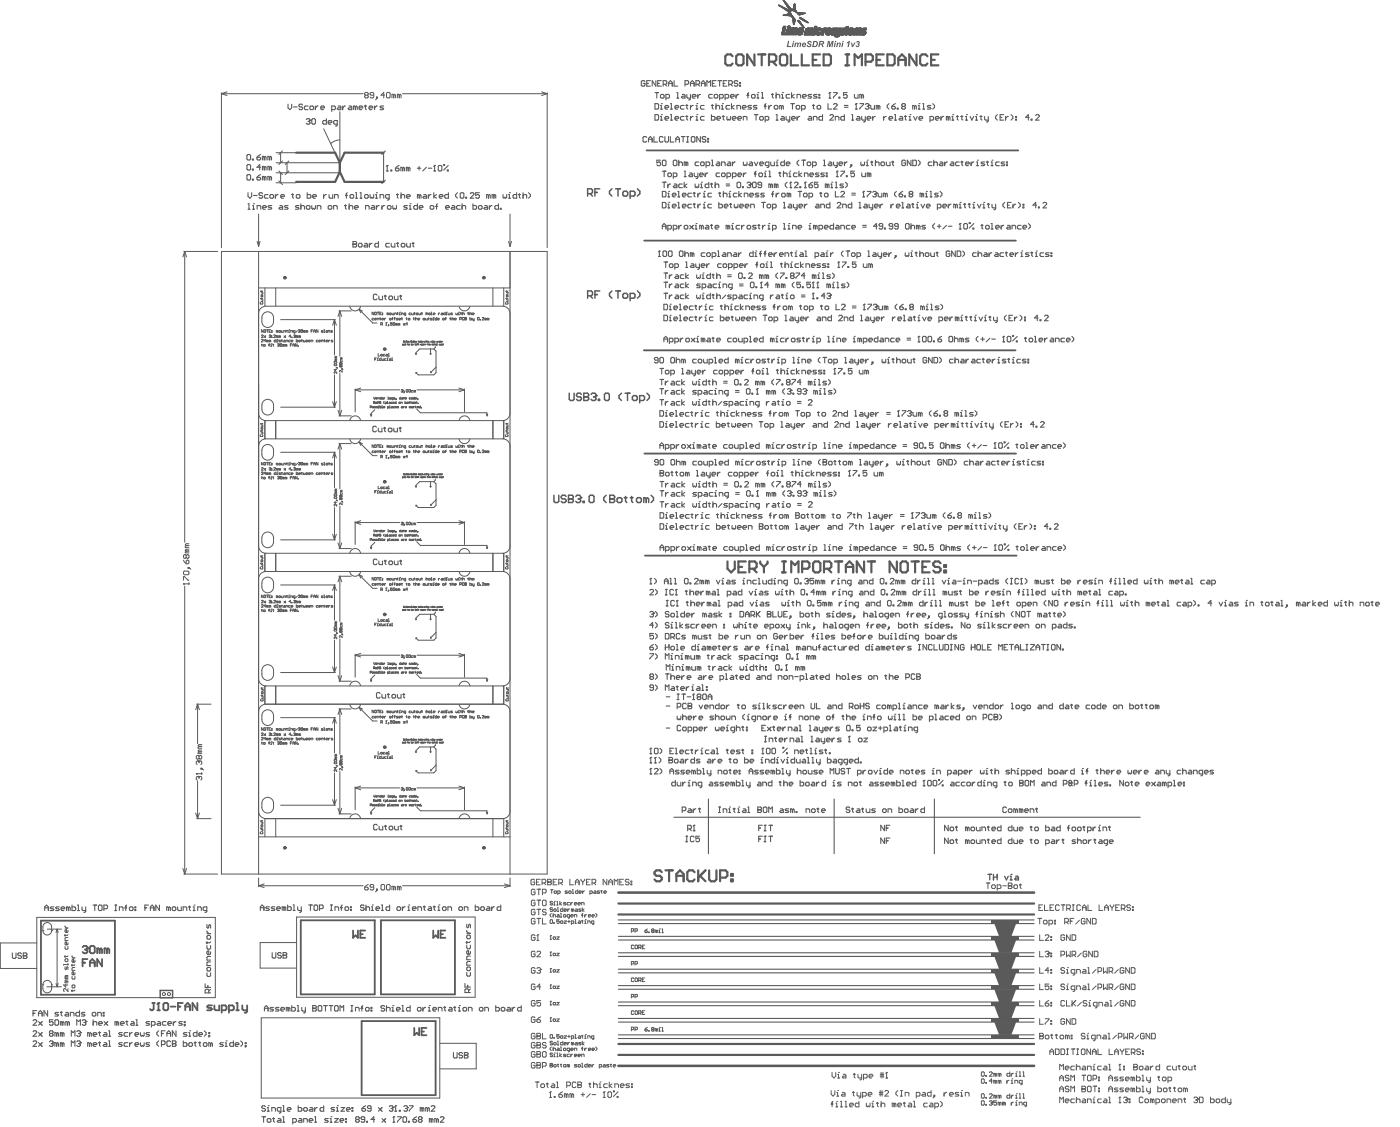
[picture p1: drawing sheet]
<svg xmlns="http://www.w3.org/2000/svg" width="1278mm" height="1028mm" viewBox="0 0 1278 1028" stroke-linecap="round" stroke-linejoin="round" font-family="sans-serif">
<g fill="#5a5a5a">
<path d="M908 933h20l-5 11h-11z"/>
<path d="M908 918h20l-5 11h-11z"/>
<path d="M908 888h20l-5 11h-11z"/>
<path d="M908 858h20l-5 11h-11z"/>
<path d="M908 903h20l-5 11h-11z"/>
<path d="M908 873h20l-5 11h-11z"/>
<path d="M908 843h20l-5 11h-11z"/>
<path d="M905 944h25v4h-25z"/>
<path d="M905 929h25v4h-25z"/>
<path d="M905 914h25v4h-25z"/>
<path d="M905 869h25v4h-25z"/>
<path d="M905 854h25v4h-25z"/>
<path d="M905 899h25v4h-25z"/>
<path d="M905 884h25v4h-25z"/>
<path d="M905 839h25v4h-25z"/>
<circle cx="39" cy="899" r=".3"/>
<circle cx="39" cy="849" r=".3"/>
<circle cx="47" cy="899" r=".3"/>
<circle cx="47" cy="849" r=".3"/>
</g>
<path d="M207 84l-5 1 5 2M261 253h.1M170 792l-1 6M241 807l-5 1 5 2" fill="none" stroke="#5a5a5a" stroke-width=".91"/>
<circle cx="442" cy="774" r=".2" fill="#5a5a5a"/>
<g fill="none" stroke="#5a5a5a" stroke-width=".91">
<path d="M711 5h1M711 5h.1M711 5h2M712 5l1 1M712 6h1M712 6h2M713 6h1M713 6h2M714 7h1M714 7h2M715 7h1M715 7l2 1"/>
<path d="M715 0h1M715 0h.1M715 14h8M715 0l1 1M715 1h1M715 8h2M716 1h.1M716 8h2M716 1h1M716 2h1M716 14h7M716 8h3"/>
<path d="M716 2l2 1M717 3h1M717 9h2M717 3l1 1M717 9h9M717 4h2M717 13h5M718 4h1M718 9h8M718 5h1M718 10h9M718 5h2"/>
<path d="M718 5l2 1M718 13h4M719 6h1M719 10h3M719 6h2M719 13h3M719 7h2M719 11h3M720 7h2M720 11h2M720 14h3M720 7l2 1"/>
<path d="M720 8h2M720 12h2M720 9h3M720 8h3M721 15h2M722 15h2M722 10h-4M723 15h1M723 15l1 1M723 16h1M723 9h3M723 16h2"/>
<path d="M724 16l1 1M724 8h2M724 17h1M724 18h2M724 17h2M724 10h3M724 19h2M724 20h2M724 7h2M725 6h1M725 7h1M725 10h2"/>
<path d="M725 5h1M725 4h1M726 20h-2M726 10l1 1M726 19h-2M726 18l-2 1M726 11h1M727 11h.1M727 11h1M727 12h4M728 12h7M728 12h6"/>
<path d="M728 19h2M728 13h5M729 19h1M729 13h3M729 20h1M729 20h2M729 13h2M730 14h.1M730 16h1M730 16h.1M730 16l2 1M730 17h2"/>
<path d="M731 17h1M731 17h2M732 18h1M732 18h2M732 13h-3M733 18h1M733 18l2 1M733 19h2M734 19h2M735 20h2M736 20h1M714 31h6"/>
<path d="M714 31h8M714 32h6M714 30h6M714 30h2M714 29h2M714 28h3M714 27h3M715 27h2M715 26h2M715 25h2M715 24h2M716 30h-2"/>
<path d="M716 29h-2M717 28h-3M717 27h-3M717 27h-2M717 26h-2M717 25h-2M717 24h-2M718 29h2M718 30h2M718 28h2M718 28h3M719 27h2"/>
<path d="M719 26h2M719 26h9M719 24h2M719 25h2M720 24h1M720 32h2M720 31h-6M720 31h2M720 30h2M720 29h-2M720 30h3M721 29h2"/>
<path d="M721 28h2M721 27h-2M721 27h2M721 27h12M721 27h7M721 26h7M721 26h-2M721 25h-2M722 26h6M722 31h-2M722 26h3M723 29l-3 1"/>
<path d="M723 30h-3M723 29h-2M723 31h2M723 30h2M723 28h-2M723 29h2M723 27h-2M723 25h1M723 28h2M724 27h2M724 28h2M724 21h1"/>
<path d="M724 22h1M724 20h1M724 23h1M725 22h-1M725 31h-2M725 32h-2M725 30h-2M725 26h3M725 29l-2 1M725 21h-1M725 31h3M725 28h-2h2"/>
<path d="M725 29h-2M726 28h-2M726 30h4M726 30h7M726 30h2M726 29h7M726 27h-2M726 25h1M726 28h7M726 27h5M728 31h-3M728 32h-3"/>
<path d="M728 31h-2M728 30h5M728 31h4M729 31h3M729 27h4M729 26h4M729 32h3M730 32h1M730 20l1 1M730 26h3M730 21h1M730 22h2"/>
<path d="M730 25h2M731 28h-5M731 30h2M731 22h1M731 23h1M732 23h1M732 27h1M732 28h1M732 23l1 1M732 24h1M733 24h.1M733 31h-5"/>
<path d="M733 30h-2l-2 2M733 24h1M733 25h1M733 29h-7M733 28h-2M733 28h-7M734 25h.1M734 32h3M734 32h2M734 31h3M735 30h2M735 29h2"/>
<path d="M735 28h2M735 27h8M735 26h8M735 26h7M736 26h6M736 20h2M737 32h-3M737 26h5M737 20l1 1M737 30h-2M737 32h2M737 29h-2"/>
<path d="M737 26h2M737 21h1M737 28l-2 1M737 31h2M737 31h2h-2M737 30h2M737 30l2 1M738 29h2M738 30h2M738 27h-3M738 28h2M738 27h2"/>
<path d="M739 31l-2 1M740 30h-3M740 29h-2M740 26h2M740 32h4M740 31h.1M740 28h-2M740 31h2M740 31h4M740 30h2M740 29h5M740 29h2"/>
<path d="M741 28h4M741 27h2M741 28h2M742 26h.1M742 30h2M743 27h-8M743 27h2M743 28h2M743 26h2M743 26h3M743 25h3M743 24h3"/>
<path d="M744 24h2M744 24h1M744 31h-4M744 30h-4M744 30l-4 1M744 31h-2M745 29l-5 1M745 29h-2M745 29h-5M745 30h2M745 30h4M745 31h4"/>
<path d="M745 28h-5M745 29h2M745 31h7M745 27h-2M745 28h2M745 26h-2M745 26h.1M745 27h5M745 32h4M746 25h-3h2M746 26h4M746 25h-3"/>
<path d="M746 32h2M746 26h3M746 32h1M747 26h2M747 29h-2M747 29h-7M747 28h-2M748 30h2M748 27h-3M748 30h4M748 28h2M748 27h2"/>
<path d="M750 31h2M750 32h2M750 30h2M750 29h2M750 28h-2M750 27h-5M750 28h2M750 28h3M751 26h14M751 26h8M752 26h3M752 26h2"/>
<path d="M752 29h-2M752 28h-4M753 28h-3M753 28h3M754 30h2M754 30h6M754 29h2M754 31h27M754 31h20M754 31h8M754 28h2M754 31h4"/>
<path d="M755 32h2M755 26h4M755 26h3M755 32h1M756 26h2M756 30h-2M756 30h3M757 30h2M757 27h-6M757 29h2M757 28h5M757 28h2"/>
<path d="M757 27h4M758 31h4M759 29l-2 1M759 32h3M759 32h2M759 28l3 1M759 29h3M760 29h5M760 30h9M760 30h8M760 30h5M760 26h5"/>
<path d="M762 28h-5M762 32h1M762 32h5M762 33h5M762 33h4M762 29h-2M763 29h2M763 31h11M763 28h2M763 31h4M763 27h2M763 34h2"/>
<path d="M764 32h.1M765 32h2M765 29h-2M765 28h-2M765 30h3M765 27h-14M765 34h-2M765 29h3M765 26h-6M765 26h-5M766 28h5M766 28h2"/>
<path d="M766 28h4M766 27h13M766 33h-4M766 26h13M766 26h2M767 33h-5M767 32h-2M767 31h4M768 29h-3M768 32h2M768 28l3 1M768 29h3"/>
<path d="M769 32h1M769 29h5M769 30h4M769 30h5M769 26h6M770 27h-4M770 32h-2M771 31h3M772 29h2M772 32h1M772 28h2M772 27h2"/>
<path d="M772 25h2M772 25h3M773 25h2M773 24h2M774 32h-2M774 31h-11M774 28h-2M774 30h2M774 29h7M774 31h7M774 28h8M774 31h5"/>
<path d="M774 31h4M775 26h-6M775 32h2M775 26h4M776 32h1M776 26h3M776 26h2M776 30h-2M776 30h-7M777 28h-3M777 28h-2M777 27h-2"/>
<path d="M777 27h2M777 28h5M778 32h-3M778 31l-3 1M779 30h2M779 32h2M779 31h2M779 26l-13 1M779 27h-13M780 27h11M780 26h7M781 26h6"/>
<path d="M781 31l-2 1M781 31h-2M781 30h-4M781 26h5M781 29h-7M781 28l-7 1M781 26h2M782 31h2M782 31h1M782 32h1M782 28h-5M782 30h2"/>
<path d="M782 29h2M782 27h-2M782 28h2M783 32h-1M784 29h-2M784 26h2M784 31h6M784 32h2M784 30h6M784 28h-2M784 30h3M784 27h-2"/>
<path d="M784 30h4M785 29h2M785 28h5M785 28h2M785 27h4M785 28h4M787 32h2M787 26l4 1M787 28l3 1M787 29h3M787 26h4M788 32h1"/>
<path d="M788 29h2M788 29h3M788 26h3M788 30h3M788 30h2M790 31h-6M790 30h-2M791 30h-3M791 27h-11M202 85v141M202 85h130M367 85h133"/>
<path d="M494 84l6 1M500 85v141M500 85l-6 2M296 118l10 22M310 102v46h-58M252 139h18M256 139v9M258 138l-3 3M350 139v27M352 138l-3 3M252 158h58M255 156l3 3"/>
<path d="M256 158v9M258 147l-3 3M262 148v10M264 156l-4 3M264 147l-4 3M252 167h18M255 165l3 3M352 164l-3 4M236 195v30M466 195v30M168 229h31M169 229l1 6"/>
<path d="M169 229v266M169 229l-2 6M202 229h298v569h-298zM235 220l1 5M236 229v569M237 220l-1 5M464 220l2 5M466 229v569M467 220l-1 5M236 263h230M238 276v1h2v-1M238 267h2v1l-2 1"/>
<path d="M238 274h2v1h-2M238 265v1M238 272v1M239 269l1 1v1l-2-1zM240 272h-2M240 265l-2 1M462 276v1h1v-1M462 274h2l-1 1h-1M462 270l1-1 1 1-1 1zM462 267h2l-1 2h-1M462 265v1M462 272v1"/>
<path d="M464 272h-2M464 265l-2 1M238 397v1h2v-1M238 388h2v1h-2M238 394h2v2h-2M238 386v1M238 393v1M239 390l1 1v1l-2-1zM240 393h-2M240 386l-2 1M462 397v1h1v-1M462 388h2l-1 1h-1"/>
<path d="M462 391l1-1 1 1-1 1zM462 394h2l-1 2h-1M462 386v1M462 393v1M464 393h-2M464 386l-2 1M238 518v1h2v-1M238 509h2v1h-2M238 515h2v1l-2 1M238 507v1M238 514h.1M239 511h1v2l-2-1z"/>
<path d="M240 514h-2M240 507h-2M462 518v1h1v-1M462 515h2l-1 2h-1M462 509h2l-1 1h-1M462 507v1M462 514h.1M463 511h1l-1 2-1-1zM464 514h-2M464 507h-2M169 535v263l-2-6M238 638v2h2v-2"/>
<path d="M239 629h1v2h-1M239 636h1v1h-1M239 628h.1M239 634v1M239 631l1 1v1h-1zM240 634l-2 1M240 628h-2M180 643h13M180 643l-1 5M180 643v36M180 643l2 5M243 643h216"/>
<path d="M180 713v34M179 742l1 5M180 747h13M182 742l-2 5M238 759v2h2v-2M238 750h2v1l-2 1M238 757h2v1h-2M238 749v1M238 755v1M239 753h1v1h-2zM240 755l-2 1M240 749h-2"/>
<path d="M243 747h216M462 759v2h1v-2M462 757h2l-1 1h-1M462 753h1l1 1h-1zM462 750h2l-1 2h-1M462 749v1M462 755v1M464 755l-2 1M464 749h-2M236 764h230M168 798h31M236 801v8"/>
<path d="M236 808h96M367 808h99M461 807l5 1M466 801v8M466 808l-5 2M34 837h163v73h-163zM271 837h163v73h-163zM39 846v3M43 848h13M47 846v3M52 848l1 3M52 848l-1 3"/>
<path d="M52 848v52M34 860h-34v24h34M271 860h-34v23h34M39 899v3M47 899v3M51 897l1 3M53 897l-1 3M43 900h13M238 929h164v73h-164zM402 952h33v23h-33M488 970v-1h-2l-1 1v4l1 1h2v-1v-2h-1M490 969v6h3l1-1-1-2h-3"/>
</g>
<path d="M270 139h36l4 9M350 139h-35l-5 9M310 148v10M270 166h36l4-9 5 9h35M565 834h379M565 824h379M565 953h379M565 963h379" fill="none" stroke="#5a5a5a" stroke-width="2"/>
<path d="M146 904h12v6h-12z" fill="none" stroke="#5a5a5a" stroke-width="1.3"/>
<path d="M590 137h340M588 220h339M588 320h339M588 414h340M589 507h339M275 840h67v67h-67zM348 840h67v67h-67zM37 840h68v68h-68zM330 932h68v67h-68zM378 938v7l2-3 3 3v-7M389 938h-4v7h4M385 941h2" fill="none" stroke="#5a5a5a" stroke-width="1.7"/>
<g fill="none" stroke="#5a5a5a" stroke-width="1">
<path d="M647 729v50M762 729v50M853 729v50M615 746h426M565 839h379M565 858h379M565 854h379M565 843h379M565 869h379M565 873h379M565 899h379M565 888h379"/>
<path d="M565 884h379M565 918h379M565 903h379M565 914h379M565 933h379M565 929h379M565 944h379M565 948h379"/>
</g>
<path d="M565 814h379M565 973h379" fill="none" stroke="#5a5a5a" stroke-width="2.3"/>
<circle cx="490" cy="972" r=".4" fill="#5a5a5a"/>
<path d="M490 960v5h3l1-1-1-2h-3M488 960h-2h-1v4l1 1h2v-1v-2h-1M490 969h3l1 1-1 2h-3M495 973h3l1-1v-2l-1-1h-3v6" fill="none" stroke="#5a5a5a" stroke-width=".91"/>
<circle cx="490" cy="962" r=".4" fill="#5a5a5a"/>
<path d="M488 944v-1h-2l-1 1v3l1 1h2v-1v-2h-1M490 960h3h1l-1 2h-3M490 943v5h3l1-1-1-2h-3M496 960h2h1v4l-1 1h-2l-1-1v-4z" fill="none" stroke="#5a5a5a" stroke-width=".91"/>
<circle cx="490" cy="945" r=".4" fill="#5a5a5a"/>
<path d="M488 952v-1h-2l-1 1v3l1 1h2v-1v-1h-1M490 943h3l1 1-1 1h-3M490 951v5h3l1-1-1-1h-3M495 943v5h4" fill="none" stroke="#5a5a5a" stroke-width=".91"/>
<circle cx="490" cy="954" r=".4" fill="#5a5a5a"/>
<path d="M488 884v-1h-2l-1 1v3l1 1h2v-1v-2h-1M490 884l1-1h2l1 2M488 914v-1h-2l-1 1v3l1 1h2v-1v-2h-1M494 913h-4v2h2h2v2l-1 1h-2l-1-1M490 951h3l1 1-1 2h-3M499 952l-1-1h-2l-1 1 1 2h2l1 1-1 1h-2l-1-1" fill="none" stroke="#5a5a5a" stroke-width=".91"/>
<circle cx="494" cy="885" r=".4" fill="#5a5a5a"/>
<path d="M488 854v-1h-2l-1 1v3l1 1h2v-1v-1h-1M490 858h2M491 853v5M492 885h1M493 885l1 1-1 2h-2l-1-1M494 885h-1" fill="none" stroke="#5a5a5a" stroke-width=".91"/>
<circle cx="491" cy="853" r=".4" fill="#5a5a5a"/>
<g fill="none" stroke="#5a5a5a" stroke-width=".91">
<path d="M488 812v-1h-2l-1 1v4h1h2v-2h-1M490 811h4M492 811v5M495 815h3l1-1v-2l-1-1h-3v5M488 831v-1h-2l-1 1v3l1 1h2v-1v-2h-1M488 839v-1h-2l-1 1v3l1 1h2v-1v-1h-1M490 838h4M490 830h4M492 830v5M492 838v5M495 838v5h4M499 831l-1-1h-2l-1 1 1 1h2l1 1-1 2h-2l-1-1"/>
<path d="M491 853l-1 1M488 869v-1h-2l-1 1v3l1 1h2v-1v-1h-1M490 869l1-1h2l1 1v1l-4 3h4M502 917h1M503 914v3"/>
</g>
<circle cx="503" cy="914" r=".2" fill="#5a5a5a"/>
<path d="M502 887h1M503 884v3M503 914h-1M506 915h1v2l-2-1zM508 915h3l-3 2h3" fill="none" stroke="#5a5a5a" stroke-width=".91"/>
<circle cx="503" cy="884" r=".2" fill="#5a5a5a"/>
<path d="M503 884h-1M503 899v3M506 885h1v2l-2-1zM508 885h3l-3 2h3M502 902h1" fill="none" stroke="#5a5a5a" stroke-width=".91"/>
<circle cx="503" cy="899" r=".2" fill="#5a5a5a"/>
<path d="M502 857h1M503 854v3M503 899h-1M506 900h1v2l-2-1zM508 900h3l-3 2h3" fill="none" stroke="#5a5a5a" stroke-width=".91"/>
<circle cx="503" cy="854" r=".2" fill="#5a5a5a"/>
<path d="M503 854h-1M506 855h1v2h-2zM508 855h3l-3 2h3M502 872h1M503 869v3" fill="none" stroke="#5a5a5a" stroke-width=".91"/>
<circle cx="503" cy="869" r=".2" fill="#5a5a5a"/>
<g fill="none" stroke="#5a5a5a" stroke-width=".91">
<path d="M503 869h-1M506 870h1v2l-2-1zM508 870h3l-3 2h3M576 910l3-1-1-2h-2v4M580 910l2-1-1-2h-1v4M576 939h3l-1-2h-2v4M580 939h2l-1-2h-1v4M589 939h1l1 1-2 1zM591 938l-2 1M595 939v1v1l2-1v-1M595 939h2M595 939v-1h2v1"/>
<path d="M599 939h-1v2M599 939v2M599 939h1v2M602 939v2M592 940l1 1zM602 941h1"/>
</g>
<circle cx="602" cy="938" r=".2" fill="#5a5a5a"/>
<path d="M604 938h1v3M604 941h1" fill="none" stroke="#5a5a5a" stroke-width=".91"/>
<path d="M628 756h2h1v-2l-1-1h-2v5M629 756l2 2M633 758h1M634 753v5" fill="none" stroke="#5a5a5a" stroke-width="1"/>
<circle cx="634" cy="753" r=".5" fill="#5a5a5a"/>
<path d="M634 753l-1 1M693 756h1M696 753h-3v5M698 753h1M698 758h1M698 753v5M702 753h3M703 753v5M807 753v5l-3-5v5M809 756h2M812 753h-3v5" fill="none" stroke="#5a5a5a" stroke-width="1"/>
<path d="M167 533h5M172 532v2" fill="none" stroke="#5a5a5a" stroke-width=".91"/>
<circle cx="167" cy="533" r=".3" fill="#5a5a5a"/>
<g fill="none" stroke="#5a5a5a" stroke-width=".91">
<path d="M170 498l-1 1h3M170 498h2M172 496h-2l-1 1 1 1M167 511l3 3M170 507l-1-1-2 1v2h1h2M170 507l1-1 1 1v2h-2M170 507v2M170 503l-1 1h3M170 503h2M171 511l1 1v2h-2v-2zM172 518v1zM172 518l2 1"/>
<path d="M172 501h-2l-1 1 1 1M167 533l1 1M167 529v-3h1l4 3M168 521h4v1v2h-4h-1v-2zM181 708l-2 1v2l1 1"/>
</g>
<circle cx="181" cy="708" r=".2" fill="#5a5a5a"/>
<path d="M179 706h5M181 708l1 1M182 709v1M182 709l1-1 1 1v2l-1 1M184 705v2" fill="none" stroke="#5a5a5a" stroke-width=".91"/>
<circle cx="179" cy="706" r=".2" fill="#5a5a5a"/>
<path d="M181 694l-2 1v2l1 1M179 706l1 1M183 701h1v1h-1zM184 701l2 2" fill="none" stroke="#5a5a5a" stroke-width=".91"/>
<circle cx="181" cy="694" r=".2" fill="#5a5a5a"/>
<g fill="none" stroke="#5a5a5a" stroke-width=".91">
<path d="M462 638v2h2v-2M463 629h1v2h-1M463 636h1v1h-1M463 628h.1M463 634v1M463 631l1 1v1h-1zM464 634l-2 1M464 628h-2M184 679h-2l-1 1 1 1M181 694l1 1M182 690v2M182 695v1"/>
<path d="M182 695l1-1 1 1v2l-1 1M182 690l1-1 1 1v2l-1 1-1-1M182 690l-1-1-2 1v2l1 1 2-1M182 686l-1 2h3M182 681l-1 2h3M182 686h2M182 681h2M184 684h-2l-1 1 1 1M488 822v-1h-2l-1 1v4h1h2v-2h-1M490 821h4M492 821v5M496 821h2l1 1v4h-1h-2h-1v-4z"/>
<path d="M488 899v-1h-2l-1 1v3l1 1h2v-1v-2h-1M494 900h-4l3-2v5M488 929v-1h-2l-1 1v3l1 1h2v-1v-2h-1M490 930h3l1 2-1 1h-2l-1-1zM494 928l-4 2M502 932h1M503 929v3"/>
</g>
<path d="M322 849v7l3-2 2 2v-7M329 852h2M333 849h-4v7h4M396 849v7l2-2 2 2v-7M402 852h2M407 849h-5v7h5" fill="none" stroke="#5a5a5a" stroke-width="1.7"/>
<circle cx="503" cy="929" r=".2" fill="#5a5a5a"/>
<g fill="none" stroke="#5a5a5a" stroke-width=".91">
<path d="M576 850l3-1-1-2h-2v4M580 850l2-1-1-2h-1v4M589 849h1l1 1-2 1zM591 848l-2 1M592 850l1 1zM595 849v1v1l2-1v-1M595 849h2M595 849v-1h2v1M599 849h-1v2M599 849v2M599 849h1v2M602 851h1"/>
<path d="M602 849v2M576 880l3-1-1-2h-2v4M580 880l2-1-1-2h-1v4M503 929h-1M506 930h1v2l-2-1zM508 930h3l-3 2h3"/>
</g>
<circle cx="602" cy="848" r=".2" fill="#5a5a5a"/>
<path d="M604 851h1M604 848h1v3M579 923l-1-1-2 1v2l1 1 2-1M580 922l2 1-1 3-1-1zM583 925l2-1v-2h-2v4M584 925l1 1M586 924h1M589 922h-3v4h3" fill="none" stroke="#5a5a5a" stroke-width=".91"/>
<g fill="none" stroke="#5a5a5a" stroke-width="1">
<path d="M280 109v-1h2l1 2M693 766h1M696 763h-3v5M698 763h1M698 768h1M698 763v5M702 763h3M703 763v5M807 765v5l-3-5v5M809 767h2M812 765h-3v5M189 844v2l1 1 1-3h1v3"/>
<path d="M189 849v1l2 2M189 859v2M189 852h3M190 854h1h1v2l-1 1h-1l-1-1v-2zM192 859l-1 1h-3M426 843v3l1 1 1-1v-2l1-1v1v3M426 849v1l2 2M426 859v2M426 852h3M427 853h2v1v2v1h-2l-1-1v-2zM429 859v1h-4M189 863v2l1 1h1l1-1v-2"/>
<path d="M192 869v1l-1 1h-1l-1-1v-1l2-1v3M192 873h-2l-1 1v2h3M192 878h-2l-1 1v2h3M426 862v3l1 1h2v-1v-3M429 868v2v1h-2l-1-1v-2l2-1v4M429 872h-2l-1 1v3h3M429 877h-2l-1 1v3h3M187 898v3h5M189 884l1-1h1l1 1v1l-1 1h-1l-1-1zM189 888v2l1 1h1l1-1v-2M190 899v2M424 897v4h5"/>
<path d="M426 887v3l1 1h2v-1v-3M427 899v2M427 882h2v1v2v1h-2l-1-1v-2zM191 906v-3h-1h-2h-1v3h5M192 903l-1 1M428 906v-3l-1-1h-2l-1 1v3h5M429 902l-1 2"/>
</g>
<circle cx="283" cy="110" r=".5" fill="#5a5a5a"/>
<g fill="none" stroke="#5a5a5a" stroke-width="1">
<path d="M263 95v3l2 2 1-2v-3M268 98h3M276 96l-1-1h-1l-1 2 1 1h1l1 1-1 1h-1l-1-1M281 97h-2l-1 1v1l1 1h2M284 97h1l1 1v1l-1 1h-1l-1-1v-1zM288 97v3M290 97l-2 1M293 98h3l-1-1h-1l-1 1v1l1 1h1M309 97h1l1 1v2h-2l-1-1 1-1h2M313 97v3M315 97h-1l-1 1M319 97h1l1 1v2h-2l-1-1 1-1h2"/>
<path d="M324 98l1-1 1 1v2M324 98l-1-1v3M324 98v2M328 98h3l-1-1h-1l-1 1v1l1 1h1M333 97h1M334 96v3v1M337 98h3l-1-1h-1l-1 1v1l1 1h1M342 97v3M344 97l-2 1M350 97h-2l-1 1 3 1-1 1h-2M281 111h1M282 111l1 1-1 1h-2v-1"/>
<path d="M283 110l-1 1M285 108h2l1 1v3l-1 1h-2v-1v-3zM298 108v5h-3v-1v-1v-1h3M300 112h3l-1-2h-2v1v1v1h2M303 100h2l1-1v-1l-1-1h-2v5M308 113h-3v-1v-1v-1h3v4l-2 1M414 960v5h1h1h1v-5M422 961l-1-1h-1l-1 2 1 1h1l1 2h-1h-1h-1M424 960v5h2h1l-1-2h-2"/>
</g>
<circle cx="424" cy="963" r=".5" fill="#5a5a5a"/>
<path d="M424 960h2l1 1-1 2h-2" fill="none" stroke="#5a5a5a" stroke-width="1"/>
<path d="M504 961h-1l-1 1 2 1v1h-2M506 964h1M506 962v2" fill="none" stroke="#5a5a5a" stroke-width=".91"/>
<circle cx="506" cy="961" r=".2" fill="#5a5a5a"/>
<path d="M502 970v4l2-1v-1h-2M508 964h1M508 961h1v3M511 961v3M513 962l-2 1 2 1M517 962l-3 1h2l1 1h-1h-2M520 962l-2 1v1h2M521 962v2M523 962l-2 1M524 963h3l-1-1-2 1 1 1h1M528 963h2l-1-1-1 1v1h1M531 964v-2h2v2" fill="none" stroke="#5a5a5a" stroke-width=".91"/>
<circle cx="502" cy="972" r=".2" fill="#5a5a5a"/>
<g fill="none" stroke="#5a5a5a" stroke-width=".91">
<path d="M503 944l1 1v2h-2zM506 947h.1M511 944h-3v2l1-1 2 1-1 1h-2M512 945l2 1-1 1h-1zM515 945h2l-2 2h2M518 946h3M519 945v2M522 947h2l-1-2h-1v3M525 944v3M525 947h1M528 945l2 1v1h-2v-1h2M531 945h1"/>
<path d="M532 945v2M534 947h1M534 945v2M502 970l2 1v1h-2M506 971l2 1-1 2-1-1zM509 971h1M509 971l1 3M512 971h1M512 971l1 3M515 971l2 1-1 2-2-1zM519 972l-1-1v3M519 972v2"/>
<path d="M519 972v-1l1 1v2M527 971l-3 1 2 1h1l-1 1h-2M528 971l2 1-1 2-1-1zM531 970h1v4M531 974h1M536 970v4h-2v-2l2-1M537 973h2v-2l-2 1v1l2 1M540 971v3M542 971l-2 2M547 974l2-1v-2h-2v4M551 971l2 1v2h-2l-1-1h1h2M556 971l-2 1 1 1h1l-1 1h-1"/>
<path d="M557 971h1M558 971v3M560 973h2v-2l-2 1v1l2 1"/>
</g>
<circle cx="534" cy="944" r=".2" fill="#5a5a5a"/>
<g fill="none" stroke="#5a5a5a" stroke-width=".91">
<path d="M503 839l1 1v3l-2-1zM503 833l-1 2v1l1 1M504 829l-1-1-1 1 2 1v1v1l-2-1M505 833v4M505 835h2v2M506 829l2 1-1 2-1-1zM509 828v4M509 832h1M509 835h2v2h-2l-1-1h1h2M511 839h-3v2l1-1 2 1-1 2-2-1M512 837h1M512 833v4"/>
<path d="M514 828v4h-2v-2l2-1M514 835h2l1 1-2 1zM515 830h2v-1l-2 1 1 2h1M518 829v3M519 840v2M520 829l-2 1M520 837l-2-1v-1h2v2l-1 1M521 836h2v-1h-2l1 2h1M523 830l-1-1v3M523 830v2M523 830v-1l1 1v2M524 837v-2h3v2"/>
<path d="M525 839v4M525 829l2 1v2h-2v-1v-1h2M530 829l-2 1h2v1v1h-2M531 835h1M532 828v4M532 840v3M532 833v4M533 829l-1 1 1 2M534 835v2M535 835l-1 1M537 836h2v-1h-2v1l2 1M540 836h3l-1-1h-2l1 2h1"/>
<path d="M544 833l1 2v1l-1 1M506 842v1zM512 840l2 1-1 2-1-1zM515 840h2l-2 3h2M518 841h3M522 843l2-1-1-2h-1v4M525 843h1M528 840l2 1v2h-2v-1v-1h2M531 840h1M534 843h1M534 840v3M537 947v-2l2 1v1"/>
<path d="M542 947h-2v-2h2v3h-1"/>
</g>
<circle cx="534" cy="839" r=".2" fill="#5a5a5a"/>
<g fill="none" stroke="#5a5a5a" stroke-width=".91">
<path d="M503 812h2M504 812v3M506 813l2 1v1h-2zM509 815h2v-2h-2v3M518 813h-2v1l2 1h-2M520 813l1 1v1h-2zM523 812v3M523 815h1M527 812v3h-1l-1-1 2-1M529 814h2l-1-1-1 1v1h1M532 813v2M534 813l-2 1"/>
<path d="M539 815h2l-1-2h-1v3M542 813l2 1v1h-2v-1h2M547 813h-1l-1 1h1l1 1h-2M549 813h1M549 812l1 3M551 814h3l-1-1-2 1 1 1h1M947 838h4M949 838v5M963 840h1v1h-1zM980 838h-3v5M985 840l-3 3M991 839l-1-1h-2l-1 1v3l1 1h2l1-1v-1h-2"/>
<path d="M996 838v5l-4-5v5M997 838h3l1 1v3l-1 1h-3zM537 843v-3l2 1v2M542 843l-2-1v-2h2v3l-1 1M949 853v5h4M953 841v-1h2l1 1v1l-1 1h-2v-1zM954 854l1-1h2l1 1v1l-4 3h4M958 843h2l1-1v-1l-1-1h-2v5M959 857h1v1h-1zM959 855h1v1h-1zM963 842h1v1h-1zM972 854l-1-1h-2v1v3v1h2l1-1v-1h-2"/>
<path d="M972 841h3v-2v-1h-3v5M974 841l1 2M977 853v5l-3-5v5M977 841h2M979 853h2l1 1v3l-1 1h-2zM579 863l-1-1-2 1 1 3 2-1M580 862l2 1-1 3-1-1zM583 865l2-1v-2h-2v4M584 865l1 1M586 864h1M589 862h-3v4h3M579 893l-1-1-2 1 1 3 2-1"/>
<path d="M580 892l2 1-1 3-1-1zM583 895l2-1v-2h-2v4M584 895l1 1M586 894h1M589 892h-3v4h3"/>
</g>
<g fill="none" stroke="#5a5a5a" stroke-width="1">
<path d="M589 74h-1h-2h-1v4l1 1h2l1-1v-2h-2M590 76h2M594 74h-4v5h4M599 74v5l-4-5v5M600 76h2M604 74h-4v5h4M605 77h3l1-1v-2h-1h-3v5M607 77l2 2M610 79v-4l2-1 2 1v4M610 76h4M615 74v5h4M625 77h3l1-1v-2h-1h-3v5"/>
<path d="M630 76h4M630 79v-4l2-1 2 1v4M635 77h3l1-1v-2h-1h-3v5M637 77l2 2M640 76h4M640 79v-4l2-1 2 1v4M645 79v-5l2 1 2-1v5M650 76h2M654 74h-4v5h4M655 74h4M657 74v5M660 76h2"/>
<path d="M664 74h-4v5h4M665 77h3l1-1v-2h-1h-3v5M667 77l2 2M674 74h-1h-2h-1l1 2h2l1 1-1 2h-2l-1-1M675 78h1v1h-1zM675 75h1v1h-1zM590 125h-2h-1v4l1 1h2v-1M592 130v-4l2-1 1 1v4M592 127h3M597 125v5h3M605 125h-2h-1v4l1 1h2v-1M607 125v4l1 1h1l1-1v-4"/>
<path d="M612 125v5h3M617 127h3M617 130v-4l2-1 1 1v4M622 125h3M624 125v5M627 125h2M627 130h2M628 125v5M632 125h2v4v1h-2l-1-1v-4zM639 125v5l-3-5v5M644 125h-2h-1l1 2h2v1v2h-2l-1-1M646 129h1v1h-1z"/>
<path d="M646 126h1v1h-1z"/>
</g>
<path d="M902 798h3M904 798v5M907 798v5M910 798v5M917 800l2 3 1-3M922 800h1v3M907 800h3M922 803h2" fill="none" stroke="#5a5a5a" stroke-width="1.2"/>
<circle cx="923" cy="798" r=".6" fill="#5a5a5a"/>
<path d="M927 800h2h1v3h-3l-1-1 1-1h3" fill="none" stroke="#5a5a5a" stroke-width="1.2"/>
<path d="M900 806h4M902 806v5M905 808l1-1h2l1 1v2l-1 1h-2l-1-1zM910 811h3l1-1v-2l-1-1h-3v5M915 808h4M921 806v5h2l1-1-1-2h-2" fill="none" stroke="#5a5a5a" stroke-width=".91"/>
<circle cx="921" cy="808" r=".4" fill="#5a5a5a"/>
<path d="M921 806h2l1 1-1 1h-2M926 807h2l1 1v2l-1 1h-2v-1v-2zM931 807h1M932 807v3v1" fill="none" stroke="#5a5a5a" stroke-width=".91"/>
<path d="M11 870v4l1 1h2l1-1v-4M20 870h-1h-2l-1 1 1 1h2l1 2-1 1h-2l-1-1M21 870v5h3l1-1-1-2h-3" fill="none" stroke="#5a5a5a" stroke-width="1"/>
<circle cx="21" cy="872" r=".5" fill="#5a5a5a"/>
<path d="M21 870h3h1l-1 2h-3M248 869v4l1 1h2l1-1v-4M257 870l-1-1h-2l-1 1 1 2h2l1 1-1 1h-2l-1-1M258 869v5h3l1-1-1-1h-3" fill="none" stroke="#5a5a5a" stroke-width="1"/>
<circle cx="258" cy="872" r=".5" fill="#5a5a5a"/>
<path d="M258 869h3l1 1-1 2h-3" fill="none" stroke="#5a5a5a" stroke-width="1"/>
<g fill="none" stroke="#5a5a5a" stroke-width=".91">
<path d="M504 823v-1l-2 1 1 1 1 1v1l-2-1M506 826h1M506 824v2M503 955l-1 1v2l1 1M504 951l-1-1-1 1 2 1v1h-2M505 955v4M505 957l2-1v3M506 951l2 1-1 1h-1zM509 950v3M509 953h1M509 956l2 1v2h-2l-1-1h1h2M512 959h1"/>
<path d="M512 955v4M514 950v3h-2v-1l2-1M515 952h2v-1l-2 1 1 1h1M515 956l2 1-1 2-2-1zM518 951v2M520 951l-2 1M520 959l-2-1v-2h2v3l-1 1M521 958h2v-2l-2 1 1 2h1M523 952l-1-1v2M523 952v1M523 952v-1l1 1v1M524 959v-3h2l1 3"/>
<path d="M525 951l2 1v1h-2v-1h2M530 951l-2 1h2v1h-2M531 957h1M532 950v3M532 955v4M533 951l-1 1 1 1M534 956v3M535 956l-1 2M537 958h2v-2l-2 1v1l2 1M540 958h3l-1-2-2 1 1 2h1M544 955l1 1v2l-1 1"/>
</g>
<circle cx="506" cy="822" r=".2" fill="#5a5a5a"/>
<path d="M508 826h1M508 822h1v4M511 822v4M513 824l-2 1 2 1M517 824h-3l2 1h1l-1 1h-2M520 824h-2v2h2M521 824v2M523 824l-2 1M524 825h3l-1-1h-2l1 2h1M528 825h2l-1-1h-1v2h1M531 826v-2h2v2" fill="none" stroke="#5a5a5a" stroke-width=".91"/>
<g fill="none" stroke="#5a5a5a" stroke-width="2">
<path d="M604 796l-1-2h-4l-1 2v1l1 2h4l1 2v1l-1 2h-4l-1-2M608 794h6M611 794v10M617 799h7M634 796l-2-2h-3l-2 2v6l2 2h3l2-2M637 794v10M639 799l5 5M644 794l-7 7M647 794v8l2 2h3l2-2v-8M667 797h2v2h-2zM617 804v-7l4-3 3 3v7M657 801h5l2-2v-3l-2-2h-5v10"/>
<path d="M667 802h2v2h-2z"/>
</g>
<path d="M623 740h2l1-1v-2l-1-1h-2v5M629 738h1l1 1v2h-2h-1l1-1h2M633 738v3M635 738h-1l-1 2M638 738h1M639 737v4M626 763h2M626 768h2M627 763v5M634 764l-1-1h-2l-1 1v3l1 1h2l1-1M639 763h-4v3l2-1 2 1v1l-1 1h-2l-1-1" fill="none" stroke="#5a5a5a" stroke-width="1"/>
<g fill="#5a5a5a">
<path d="M719 37h2l-1 5h2v1h-4z"/>
<path d="M726 39h1h1l1 1 2-1v4h-1v-3h-1l-1 3h-1l1-3h-1l-1 3h-1z"/>
<path d="M738 38l1-1 2 2h-1l-1-1-1 1 3 2v1l-1 1h-2l-1-1-1-1h1l1 1h2l-3-2z"/>
<path d="M756 37h2v4l1-4h2l-1 6h-1l1-5-2 5h-1v-5l-1 5h-1z"/>
<path d="M764 39h1h1h1v4h-1v-3h-1l-1 3h-1z"/>
<path d="M773 39l3-2-1 6h-1v-4l-1 1z"/>
<path d="M777 39h1v3l2-3h1l-2 4h-1z"/>
<path d="M782 38l2-1 1 2-1 1 1 1-1 1-1 1h-1l-1-1 1-1 1 1h1l-1-1 1-2h-2z"/>
<path d="M724 37h1v1h-1zM724 39h1l-1 4h-1z"/>
<path d="M734 40l-1 1h2v-1zM733 39h1h2v2h-3l1 1h2l-1 1h-2l-1-2z"/>
<path d="M744 38l-1 4h2l1-2-1-1zM743 37l3 1 1 1-1 2-1 2h-4z"/>
<path d="M749 38v2l2-1v-1zM748 37l4 1v2l-1 1 1 2h-1l-1-2h-1l-1 2h-1z"/>
<path d="M762 37h1v1h-1zM762 39h1l-1 4h-1z"/>
<path d="M769 37h1v1h-1zM769 39h1l-1 4h-1z"/>
</g>
<g fill="none" stroke="#5a5a5a" stroke-width=".91">
<path d="M897 978l2 1v2l-1 1-2-1v-2zM903 979l1-1 2 1-3 3h3M922 978v4h-2l-1-1 1-2h2M923 979v3M925 979l-2 2M927 979h1v3M900 981h1v1h-1zM909 980l-2-1v3M909 980v2M909 980v-1l1 1v2M913 980l-2-1v3M913 980v2"/>
<path d="M913 980v-1l1 1v2M927 982h2"/>
</g>
<circle cx="928" cy="978" r=".3" fill="#5a5a5a"/>
<g fill="none" stroke="#5a5a5a" stroke-width=".91">
<path d="M931 978v4M934 978h1v4M897 984l2 1v3h-1h-2v-3zM900 988h1h-1zM906 986h-3l2-2v4M909 986h-2v2M909 986v2M909 986h1v2M913 986h-2v2M913 986v2M913 986h1v2M919 986v2"/>
<path d="M921 986l-2 1M923 988h2M923 986h1v2M931 982h1M934 982h1"/>
</g>
<circle cx="924" cy="984" r=".3" fill="#5a5a5a"/>
<g fill="none" stroke="#5a5a5a" stroke-width=".91">
<path d="M897 998l2 1v2l-1 1-2-1v-2zM903 999l1-1 2 1-3 3h3M922 998v4h-2l-1-1 1-2h2M923 999v3M925 999l-2 2M927 988v-2h2v2M927 999h1v3M933 988h-2v-2h2v3l-1 1M900 1001h1v1h-1zM909 1000l-2-1v3M909 1000v2M909 1000v-1l1 1v2"/>
<path d="M913 1000l-2-1v3M913 1000v2M913 1000v-1l1 1v2M927 1002h2"/>
</g>
<circle cx="928" cy="998" r=".3" fill="#5a5a5a"/>
<path d="M931 998v4M934 998h1v4M897 1004l2 1v3h-1h-2v-3zM900 1008h1h-1zM903 1005l2-1 1 2M931 1002h1M934 1002h1" fill="none" stroke="#5a5a5a" stroke-width=".91"/>
<circle cx="906" cy="1006" r=".3" fill="#5a5a5a"/>
<g fill="none" stroke="#5a5a5a" stroke-width=".91">
<path d="M905 1006h.1M905 1006l1 1-1 1h-2M906 1006h-1M910 1004h-3v2h2h1l-1 2h-2M913 1006h-2v2M913 1006v2M913 1006h1v2M917 1006h-2v2M917 1006v2M917 1006h1v2M923 1006v2M925 1006l-2 1"/>
<path d="M927 1008h2M927 1006h1v2"/>
</g>
<circle cx="928" cy="1004" r=".3" fill="#5a5a5a"/>
<g fill="none" stroke="#5a5a5a" stroke-width=".91">
<path d="M59 845l2 2M59 853v1M59 847h3M62 849l-1 2-2-1v-1l2-1v3M62 855h-2l-1 1v2h3M62 853h-1h-2M59 863v2l1 1 2-1v-2M59 872v1M60 875h2l-1 2h-2zM62 860l-1 2-2-1v-1l2-1v3M62 879v2M62 872l-1 1h-2"/>
<path d="M66 872l1 2M66 874h2M68 876v2h-2v-2l1-1v3M59 882v2l1 1 1-1v-2l1 1v2M60 898v3l-2-2h4M60 895l-1 2h3M60 891l-1 2h3M60 895h2M60 891h2M62 880h-4v1M62 894h-2l-1 1h1M62 890h-2l-1 1h1"/>
<path d="M66 880v1M66 891v2h2v-2M66 899h2v2h-2zM68 883h-2v2h2M68 887v2h-2v-2h1v2M68 880v1h-3M62 902v3l-3-3-1 1 1 2M66 903v2M68 903v1h-3M949 930v5h4M954 930h4l-4 4v1M959 934h1v1h-1z"/>
<path d="M959 931h1v1h-1zM972 930h-1h-2v4v1h2l1-1v-2h-2M977 930v5l-3-5v5M979 930h2h1v4l-1 1h-2zM931 1008v-2h2v2M937 1008h-2v-2h2v3l-1 1"/>
</g>
<path d="M75 864l2-1h2l1 1v1" fill="none" stroke="#5a5a5a" stroke-width="1.7"/>
<circle cx="80" cy="865" r=".8" fill="#5a5a5a"/>
<g fill="none" stroke="#5a5a5a" stroke-width="1.7">
<path d="M75 878h3M78 866h1M79 866l1 2v1l-1 1h-2l-2-1M80 865l-1 1M80 875h-5v7M82 878h4M83 863h2l1 1v5l-1 1h-2l-1-1v-5zM91 866l-1-1h-1v5M91 866v4M91 866l1-1 1 1v4M93 875v7l-4-7v7M98 866l-2-1h-1v5"/>
<path d="M98 866v4M98 866l1-1 1 1v4M82 882v-5l2-2 2 2v5M139 915h2M140 915v6l-1 1h-1l-1-1M145 915v7M144 922h2"/>
</g>
<circle cx="145" cy="915" r=".8" fill="#5a5a5a"/>
<g fill="none" stroke="#5a5a5a" stroke-width="1.7">
<path d="M145 915l-1 1M150 915h2l2 1v5l-2 1h-2l-1-1v-5zM156 919h4M162 919h3M167 915h-5v7M169 919h5M180 915v7l-4-7v7M193 917h-3l-1 2 1 1h2l1 1-1 1h-3M196 917v4l1 1h3v-5M216 915h1v7M221 917v4l1 1h4M226 917v6l-1 1h-2"/>
<path d="M169 922v-5l2-2 3 2v5M202 922h4l1-1v-2l-1-2h-4v7M209 922h3l1-1v-2l-1-2h-3v7M216 922h2"/>
</g>
<g fill="none" stroke="#5a5a5a" stroke-width="1">
<path d="M41 831v-3l1-2 2 2v3M41 828h3M49 828h-2h-1l3 2-1 1h-2M54 828h-2h-1l3 2-1 1h-2M56 829h3l-1-1h-1h-1v2l1 1h1M62 828h-1v3M62 828v3M62 828h1h1v3M66 826v5h2l1-1v-2h-1h-2M71 831h1M71 826h1v5M75 828v2l1 1h2"/>
<path d="M78 828v4l-1 1M85 826h3M87 826v5M91 826h1l1 1v3l-1 1h-1l-1-1v-3zM95 829h2l1-1v-1l-1-1h-2v5M105 831h1M105 826h1M106 826v5M109 831v-3h2h1v3M114 828h2M116 826l-1 1v4M119 828h2v2v1h-2l-1-1v-2z"/>
<path d="M123 828h1h-1zM123 830h1v1h-1zM132 828h2M136 826h-4v5M137 828h4M137 831v-3l2-2 2 2v3M146 826v5l-4-5v5M154 828h-2v3M154 828v3M154 828h1h1v3M158 828h2h1v2l-1 1h-2l-1-1v-2zM162 828v2l1 1h3v-3"/>
<path d="M167 831v-3h3h1v3M172 828h2M173 827v3l1 1M176 831h2M176 828h1v3"/>
</g>
<circle cx="177" cy="826" r=".5" fill="#5a5a5a"/>
<g fill="none" stroke="#5a5a5a" stroke-width="1">
<path d="M322 220v5h3h1l-1-2h-3M344 269l-1-1h-1l-1 1v4h1h1h1M346 270v3h1h2v-3M351 270h2M352 269v4h1M356 270h2v1v2h-2h-1v-2zM360 270v3h1h2v-3M365 270h2M366 269v4h1M344 511l-1-1h-1l-1 1v3l1 1h1l1-1M346 512v2l1 1h2v-3M351 512h2"/>
<path d="M352 511v3l1 1M355 513l1-1h2v1v1v1h-2l-1-1zM360 512v2l1 1h2v-3M365 512h2M366 511v3l1 1M344 753v-1h-2l-1 1v3l1 1h2v-1M346 754v2l1 1h2v-3M351 754h2M352 753v3l1 1M356 754h2l1 1v1l-1 1h-2l-1-1v-1zM360 754v2l1 1h3v-3M365 754h2"/>
<path d="M366 753v3l1 1M180 831v-3h3h1v3M189 831h-3l-1-1v-2h1h3v4l-2 1"/>
</g>
<g fill="none" stroke="#5a5a5a" stroke-width=".91">
<path d="M333 810h2l1 1-1 1h-1l-1-1zM336 807l-3 3M341 810h-2l-1-1 1-2h1l1 1v3l-1 1h-1l-1-1M344 811h1v1h-1zM345 812l-2 2M349 807h1l1 1v3l-1 1h-1l-1-1v-3zM354 807h1l1 1v3l-1 1h-1l-1-1v-3zM359 810l-1-1v3M359 810v2M359 810l1-1 1 1v2M364 810l-1-1v3M364 810v2"/>
<path d="M364 810l1-1 1 1v2"/>
</g>
<circle cx="322" cy="223" r=".5" fill="#5a5a5a"/>
<g fill="none" stroke="#5a5a5a" stroke-width="1">
<path d="M225 151l1-1h2l1 1v3l-1 1h-2l-1-1zM226 159h2l1 1v3l-1 1h-2l-1-1v-3zM230 154h1v1h-1zM238 159l-3 3M238 153h-3l2-3v5M241 153l-1-1v3M241 153v2M241 153l1-1 1 1v2M246 153l-1-1v3M246 153v2M246 153l1-1 1 1v2M230 163h1v1h-1z"/>
<path d="M235 162h2l1 1-1 1h-2v-1zM241 162l-1-1v3M241 162v2M241 162l1-1 1 1v2M246 162l-1-1v3M246 162v2M246 162l1-1 1 1v2M322 220h3l1 1-1 2h-3M328 222h2l1 1v2h-1h-2h-1v-2zM333 222h2l1 1v2h-3h-1l1-1h3M337 222v3M340 222h-1l-2 2"/>
<path d="M346 220v5h-3h-1v-2l1-1h3M356 222h-3l-1 1v2h1h3M357 222v3h1h2v-3M362 222h2M363 221v4h1M367 222h2l1 1v2h-1h-2h-1v-2zM371 222v3h1h3v-3M376 222h2M377 221v4h1"/>
</g>
<g fill="none" stroke="#5a5a5a" stroke-width=".91">
<path d="M334 87l-1-1 1-2h1l1 1-1 2M334 87l-1 1 1 1h1h1l-1-2M334 87h1M341 87h-2l-1-1 1-2h1l1 1v4h-1h-1h-1M344 89h1h-1zM345 89l-2 2M351 87h-3l2-3v5M354 84h1l1 1v4h-1h-1h-1v-4zM359 87l-1-1v3M359 87v2M359 87l1-1 1 1v2M364 87l-1-1v3"/>
<path d="M364 87v2M364 87l1-1 1 1v2M489 987h3M490 987v5M495 989h1l1 1v2h-1h-1h-1v-2zM499 989h1M500 988v4M504 989h2v1v2h-2h-1l1-1h2M508 987h1v5M508 992h2M517 991h3l1-1v-2l-1-1h-3v5M526 988l-1-1h-2l-1 1v4h1h2h1"/>
<path d="M527 987v5h3h1l-1-2h-3"/>
</g>
<circle cx="527" cy="990" r=".4" fill="#5a5a5a"/>
<path d="M527 987h3l1 1-1 2h-3M538 989h1M538 988v4h1M542 990l1-1h1l1 1v2M542 987v5M547 989h1v3M547 992h2" fill="none" stroke="#5a5a5a" stroke-width=".91"/>
<circle cx="548" cy="987" r=".4" fill="#5a5a5a"/>
<path d="M503 996v5M555 989h-3l-1 1v2h1h3M556 987v5M559 989l-3 2 3 1M561 992v-3h3l1 1v2M566 991h4l-1-2h-2l-1 1v2h1h2M575 989h-3l-1 1 1 1h2l1 1h-1h-3M576 989h1v1h-1zM576 992h1h-1zM502 1001h1" fill="none" stroke="#5a5a5a" stroke-width=".91"/>
<circle cx="503" cy="996" r=".4" fill="#5a5a5a"/>
<g fill="none" stroke="#5a5a5a" stroke-width=".91">
<path d="M503 996l-1 1M510 999h3l1 1-1 1h-2l-1-1zM514 996l-4 3M517 999l-2-1v3M517 999v2M517 999l1-1 1 1v2M522 999l-2-1v3M522 999v2M522 999l1-1 1 1v2M530 999h4M532 997v3M539 998l-3 3"/>
<path d="M541 999h3M552 996v5M506 1000h1v1h-1zM551 1001h1"/>
</g>
<circle cx="552" cy="996" r=".4" fill="#5a5a5a"/>
<path d="M488 803l-1-1h-1l-1 1v4h1h1h1v-2h-2M490 805h2M493 802h-3v5h3M495 806h2l1-1v-2l-1-1h-2v5M497 806l1 1M500 802v5h2h1l-1-2h-2M552 996l-1 1M556 996h1l1 1v3l-1 1h-1l-1-1v-3zM560 995h1v1h-1zM564 996l-4 4M563 1000h1v1h-1z" fill="none" stroke="#5a5a5a" stroke-width=".91"/>
<circle cx="500" cy="805" r=".4" fill="#5a5a5a"/>
<g fill="none" stroke="#5a5a5a" stroke-width=".91">
<path d="M500 802h2l1 1-1 2h-2M505 805h2M508 802h-3v5h3M510 806h3v-1v-2v-1h-3v5M512 806l1 1M520 802v5h4M525 805h4M525 807v-3l2-2 2 2v3M530 802v1l2 2M532 805v2M534 802v1l-2 2M535 805h2"/>
<path d="M539 802h-4v5h4M541 806h2l1-1v-2l-1-1h-2v5M542 806l2 1M554 802v5l-3-5v5M556 805h3M556 807v-3l1-2 2 2v3M561 807v-5l1 2 2-2v5M566 805h2M569 802h-3v5h3M574 803l-1-1h-1l-1 1 1 2h1l1 1-1 1h-1h-1M576 804h1v1h-1zM576 807h1h-1z"/>
</g>
<path d="M506 452v5l1 2h2l1-2v-5M517 453l-1-1h-3l-1 1v1l1 1h3l1 1v1l-1 2h-3l-1-2M519 452v7h3l1-2v-1l-1-1h-3" fill="none" stroke="#5a5a5a" stroke-width="1.3"/>
<circle cx="519" cy="455" r=".7" fill="#5a5a5a"/>
<path d="M519 452h3l1 1v1l-1 1h-3M526 453l1-1h2l1 1v1" fill="none" stroke="#5a5a5a" stroke-width="1.3"/>
<circle cx="530" cy="454" r=".7" fill="#5a5a5a"/>
<path d="M528 455h1M529 455l1 1v1l-1 2h-2l-1-2M530 454l-1 1M532 457h1v2h-1zM539 452h2l1 1v4l-1 2h-2l-1-2v-4zM553 452l-2 2v2l2 3M557 452v7h3l1-2v-1l-1-1h-3" fill="none" stroke="#5a5a5a" stroke-width="1.3"/>
<circle cx="557" cy="455" r=".7" fill="#5a5a5a"/>
<g fill="none" stroke="#5a5a5a" stroke-width="1.3">
<path d="M536 270h4l1-1v-2l-1-2h-4v7M539 270l2 2M543 269h2M548 265h-5v7M559 265l-3 3v2l3 2M562 265h4M564 265v7M570 268h2l1 1v2l-1 1h-2l-1-1v-2zM575 272h4l1-1v-2l-1-1h-4v6M582 265l2 3v2l-2 2M557 452h3l1 1v1l-1 1h-3M564 454h3l1 1v2l-1 2h-3l-1-2v-2z"/>
<path d="M570 454h2M571 453v4l1 2M576 454h2M577 453v4l1 2M582 454h2l2 1v2l-2 2h-2l-1-2v-2zM590 455l-1-1h-1v5M590 455v4M590 455l1-1 1 1v4M594 452l3 2v2l-3 3"/>
</g>
<path d="M967 996v-3l2-2 2 2v3M967 994h4M976 992l-1-1h-2v1v2h2l1 1-1 1h-2v-1M978 996v-5l1 2 2-2v5M988 991v5h2l1-1-1-1h-2" fill="none" stroke="#5a5a5a" stroke-width=".91"/>
<circle cx="988" cy="994" r=".4" fill="#5a5a5a"/>
<g fill="none" stroke="#5a5a5a" stroke-width=".91">
<path d="M988 991h2l1 1-1 2h-2M993 992l1-1h1l1 1v3l-1 1h-1l-1-1zM998 991h3M1000 991v5M1003 993h1v1h-1zM1003 995h1v1h-1zM1012 994h4M1012 996v-3l2-2 2 2v3M1021 993h-3l-1 1 4 1-1 1h-3M1026 993h-3l-1 1 1 1h2h1l-1 1h-3M1027 995h4l-1-2h-2l-1 1v1l1 1h2M1034 994l-2-1v3"/>
<path d="M1034 994v2M1034 994l1-1 1 1v2M1038 991v5h2l1-1v-1l-1-1h-2M1043 991v5M1043 996h1M1047 993v2l1 1h2M1050 993v4l-1 1M1057 991v5h3v-1v-1v-1h-3M1063 993h2v1v1v1h-2l-1-1v-1zM1067 993h2M1068 992v3l1 1M1071 993h2"/>
<path d="M1072 992v3l1 1M1076 993h2l1 1v1l-1 1h-2v-1v-1zM1082 994l-1-1v3M1082 994v2M1082 994l1-1 1 1v2M967 1006v-5l2 2 2-2v5M973 1004h3l-1-1h-2v1v1v1h2M981 1003h-3v1v1v1h3M983 1004v-1h2l1 1v2M983 1001v5M989 1003h1l1 1v2h-2l-1-1 1-1h2M993 1006v-3h2l1 1v2"/>
<path d="M998 1006h2M998 1003h1v3"/>
</g>
<circle cx="999" cy="1001" r=".4" fill="#5a5a5a"/>
<path d="M1005 1003h-2l-1 1v1l1 1h2M1008 1003h2l1 1v2h-3l-1-1 1-1h3M1012 1006h2M1012 1001h1v5M1022 1006h1M1022 1001v5" fill="none" stroke="#5a5a5a" stroke-width=".91"/>
<circle cx="1022" cy="1001" r=".4" fill="#5a5a5a"/>
<path d="M1022 1001v1M1026 1002l1-1h1l1 2" fill="none" stroke="#5a5a5a" stroke-width=".91"/>
<circle cx="1029" cy="1003" r=".4" fill="#5a5a5a"/>
<g fill="none" stroke="#5a5a5a" stroke-width=".91">
<path d="M1027 1004h1M1028 1004h1l-1 2h-1l-1-1M1029 1003l-1 1M1031 1003h1v1h-1zM1031 1005h1v1h-1zM1043 1002v-1h-2l-1 1v3l1 1h2v-1M1046 1003h2l1 1v1l-1 1h-2l-1-1v-1zM1052 1004l-2-1v3M1052 1004v2M1052 1004l1-1 1 1v2M1055 1006h3l1-1v-1l-1-1h-3v5M1061 1003h2l1 1v1l-1 1h-2l-1-1v-1z"/>
<path d="M1065 1006v-3h3l1 1v2M1070 1004h4l-1-1h-2l-1 1v1l1 1h2M1076 1006v-3h2l1 1v2M1081 1003h1M1081 1002v3l1 1M1090 1002l1-1h1l1 2"/>
</g>
<circle cx="1093" cy="1003" r=".4" fill="#5a5a5a"/>
<g fill="none" stroke="#5a5a5a" stroke-width=".91">
<path d="M967 976v-5l2 2 2-2v5M973 975h3l-1-2h-2v1v1v1h2M981 973h-3v1v1v1h3M983 974v-1h2l1 1v2M983 971v5M989 973h1l1 1v2h-2l-1-1h1h2M993 976v-3h2l1 1v2M998 976h2M998 973h1v3M1092 1004h.1M1092 1004h1l-1 2h-1l-1-1M1093 1003l-1 1"/>
<path d="M1095 1001h3v1v3v1h-3zM1105 1001v5h3l1-1v-1l-1-1h-3M1111 1003h2l1 1v1l-1 1h-2l-1-1v-1zM1119 1001v5h-3l-1-1v-1l1-1h3M1120 1003v2l1 1h3M1124 1003v4l-2 1"/>
</g>
<circle cx="999" cy="971" r=".4" fill="#5a5a5a"/>
<path d="M1005 973h-2l-1 1v1l1 1h2M1008 973h2l1 1v2h-3l-1-1h1h3M1012 976h2M1012 971h1v5M1022 976h1M1022 971v5" fill="none" stroke="#5a5a5a" stroke-width=".91"/>
<circle cx="1022" cy="971" r=".4" fill="#5a5a5a"/>
<path d="M1022 971v1M1026 973h1v1h-1zM1026 975h1v1h-1zM1035 971v5h3v-1v-1h-3" fill="none" stroke="#5a5a5a" stroke-width=".91"/>
<circle cx="1035" cy="974" r=".4" fill="#5a5a5a"/>
<g fill="none" stroke="#5a5a5a" stroke-width=".91">
<path d="M949 943v5h3l1-1-1-2h-3M1035 971h3v1v2h-3M1041 973h2v1v1v1h-2l-1-1v-1zM1046 973h2l1 1v2h-3l-1-1h1h3M1050 973v3M1053 973h-1l-2 2M1059 971v5h-3l-1-1v-1l1-1h3M1069 973h-3l-1 1v1l1 1h3M1070 973v2l1 1h3v-3M1076 973h1M1076 972v3l1 1M1081 973h1l1 1v1l-1 1h-1l-1-1v-1z"/>
<path d="M1085 973v2l1 1h2v-3M1090 973h2M1091 972v3l1 1"/>
</g>
<circle cx="949" cy="945" r=".4" fill="#5a5a5a"/>
<g fill="none" stroke="#5a5a5a" stroke-width=".91">
<path d="M949 943h3l1 1-1 1h-3M955 945h2h1v2l-1 1h-2l-1-1v-2zM959 945h2M960 944v3l1 1M964 945h1M964 944v3l1 1M969 945h1h1v2l-1 1h-1l-1-1v-2zM974 945h-1v3M974 945v3M974 945h1h1v3M978 945h1h-1zM978 947h1v1h-1z"/>
<path d="M991 944l-1-1h-2l-1 2h1h2l1 2-1 1h-2l-1-1M992 948h2M992 945h1v3"/>
</g>
<circle cx="993" cy="943" r=".4" fill="#5a5a5a"/>
<g fill="none" stroke="#5a5a5a" stroke-width=".91">
<path d="M949 913v5h4M954 915h3l1 2-1 1h-2l-1-1zM958 913l-4 2M959 917h1v1h-1zM959 915h1h-1zM972 914l-1-1h-2v1v3v1h2l1-1M974 913v5h3M979 913v5M980 915l2 3M982 913l-3 3M987 915l-3 3M992 914l-1-1h-1l-1 1 1 1h1l1 1-1 2h-1l-1-1"/>
<path d="M994 918h2M994 915h1v3M1000 948h-3l-1-1v-2h1h3v4l-2 1M1002 948v-3h2h1v3M1007 945h2h1v3h-3v-1v-1h3M1012 948h1M1012 943h1v5M1019 945l-3 3M1021 946h2l1-1v-1l-1-1h-2v5M1026 943v5l2-2 1 2v-5M1031 946h3v-1v-1v-1h-3v5M1033 946l1 2"/>
<path d="M1040 945l-4 3M1045 944l-1-1h-2l-1 1v3l1 1h2l1-1v-2h-2M1050 943v5l-4-5v5M1051 943h3l1 1v3l-1 1h-3z"/>
</g>
<circle cx="995" cy="913" r=".4" fill="#5a5a5a"/>
<g fill="none" stroke="#5a5a5a" stroke-width=".91">
<path d="M949 883v5h4M958 885h-4l3-2v5M959 887h1v1h-1zM959 885h1h-1zM972 884l-1-1h-2v1v1h2l1 1-1 2h-2v-1M974 888h1M974 885v3M1002 918h-3l-1-1v-2h1h3v4l-2 1M1003 918v-3h3h1v3M1009 915h2h1v3h-3l-1-1 1-1h3M1013 918h2M1013 913h1v5"/>
<path d="M1021 915l-3 3M1026 914l-1-1h-2v1v3v1h2l1-1v-2h-2M1031 913v5l-3-5v5M1033 913h2l1 1v3l-1 1h-2z"/>
</g>
<circle cx="974" cy="883" r=".4" fill="#5a5a5a"/>
<g fill="none" stroke="#5a5a5a" stroke-width=".91">
<path d="M949 868v5h4M954 869l1-1h2l1 2M981 888h-2l-1-1v-2h1h2v4l-1 1M983 888v-3h2h1v3M989 885h2v3h-2l-1-1 1-1h2M993 888h2M993 883h1v5M1001 885l-4 3M1002 886h3l1-1v-1l-1-1h-3v5M1007 883v5l2-2 2 2v-5M1013 886h2l1-1v-1l-1-1h-2v5M1014 886l2 2"/>
<path d="M1021 885l-3 3M1026 884l-1-1h-2v1v3v1h2l1-1v-2h-2M1031 883v5l-3-5v5M1033 883h2l1 1v3l-1 1h-2z"/>
</g>
<circle cx="958" cy="870" r=".4" fill="#5a5a5a"/>
<g fill="none" stroke="#5a5a5a" stroke-width=".91">
<path d="M948 828h2M952 826h-4v5h4M954 826v5h3M959 828h1M962 826h-3v5h3M967 827l-1-1h-1l-1 1v3l1 1h1l1-1M969 826h3M970 826v5M974 829h2l1-1v-1l-1-1h-2v5M976 829l1 2M979 826h2M979 831h2"/>
<path d="M980 826v5M986 827v-1h-2l-1 1v3l1 1h2v-1M988 828h4M988 831v-4l2-1 2 1v4M993 826v5h4M1003 826v5h4M1008 828h4M1008 831v-4l2-1 2 1v4M1014 826v1l1 1M1015 828v3M1017 826v1l-2 1M1019 828h1"/>
<path d="M1022 826h-3v5h3M1024 829h2l1-1v-1l-1-1h-2v5M1025 829l2 2M1032 827l-1-1h-1l-1 1 1 1h1l1 2-1 1h-1l-1-1M1034 830h1v1h-1zM1034 827h1v1h-1zM956 871h1M957 871h1l-1 2h-2l-1-1M958 870l-1 1M959 870h1v1h-1zM959 872h1v1h-1zM969 871h2h1v-2l-1-1h-2v5"/>
<path d="M974 868v5l1-2 2 2v-5M979 871h2h1v-2l-1-1h-2v5M980 871l2 2M987 870l-3 3M992 869l-1-1h-1l-1 1v3l1 1h1l1-1v-1h-1M997 868v5l-3-5v5M999 868h3v1v3v1h-3z"/>
</g>
<g fill="none" stroke="#5a5a5a" stroke-width="1">
<path d="M866 753v5l-4-5v5M868 755h2l1 1v1l-1 1h-2l-1-1v-1zM872 755h2M873 754v3l1 1M883 756l-2-1v3M883 756v2M883 756l1-1 1 1v2M887 755h2l1 1v1l-1 1h-2l-1-1v-1zM891 755v2l1 1h3v-3M896 758v-3h3l1 1v2M901 755h2M902 754v3l1 1"/>
<path d="M906 756h3l-1-1h-2v1v1v1h2M914 753v5h-3v-1v-1v-1h3M924 753v5h-3v-1v-1v-1h3M926 755v2v1h3v-3M930 756h4l-1-1h-2l-1 1v1l1 1h2M940 755h2M941 754v3l1 1M945 755h2l1 1v1l-1 1h-2v-1v-1zM955 753v5h2l1-1v-1l-1-1h-2M960 755h2l1 1v2h-3v-1v-1h3M968 753v5h-3v-1v-1v-1h3M975 756h1"/>
<path d="M976 753l-1 1v4M980 755h1l1 1v1l-1 1h-1l-1-1v-1zM985 755h1l1 1v1l-1 1h-1l-1-1v-1zM989 755h1M990 754v3v1M993 758h2l1-1v-1l-1-1h-2v5M998 755v3M1000 755l-2 1M1003 758h1M1003 755h1v3"/>
</g>
<circle cx="1004" cy="753" r=".5" fill="#5a5a5a"/>
<g fill="none" stroke="#5a5a5a" stroke-width="1">
<path d="M1007 758v-3h2l1 1v2M1012 755h2M1013 754v3l1 1M30 925h2M30 931h1h2v1l-3 3h3M33 922h-3v5M35 925h3M35 927v-3l2-2 1 2v3M35 932l3 3M38 932l-3 3M43 922v5l-3-5v5M48 931h-3v2l2-1 1 1v2h-2h-1"/>
<path d="M51 931h2v4h-2h-1v-4zM53 924h-2l-1 1 3 1v1h-3M55 924h2M56 923v3l1 1M57 933l1-1v1v2M57 933l-2-1v3M57 933v2M60 924h2l1 1v2h-3l-1-1 1-1h3M62 933l-2-1v3M62 933v2M62 933l1-1v1v2M64 927v-3h3l1 1v2"/>
<path d="M70 935v-4l2 1 1-1v4M73 922v5h-3l-1-1v-1l1-1h3M75 931h1h2v1M78 924h-3l-1 1h1h2l1 1-1 1h-3M85 924h2l1 1v1l-1 1h-2l-1-1v-1zM89 927v-3h3l1 1v2M94 924h1v1h-1zM94 926h1v1h-1z"/>
</g>
<circle cx="78" cy="932" r=".5" fill="#5a5a5a"/>
<g fill="none" stroke="#5a5a5a" stroke-width="1">
<path d="M77 933h1M78 933v1v1h-2h-1M78 932v1M85 931v4M85 933l1-1h2v1v2M90 934h3v-2h-2l-1 1v2h1h2M95 932l3 3M98 932l-3 3M107 933l-2-1v3M107 933v2M107 933v-1l1 1v2M110 934h3l-1-2h-1l-1 1v2h1h1"/>
<path d="M115 932h2M116 931v4h1M120 932h2v1v2h-2h-1l1-1h2M124 935h2M124 931h1v4M137 932h-3l-1 1 1 1h2l1 1h-1h-3M138 935h3h1v-2l-1-1h-3v5M144 932h2l1 1v2h-3h-1l1-1h3M152 932h-3l-1 1v2h1h3M153 934h4l-1-2h-2l-1 1v2h1h2M158 932v3M161 932h-1l-2 2"/>
<path d="M167 932h-3l-1 1 1 1h2l1 1h-1h-3M168 932h1v1h-1zM168 935h1h-1zM169 935l-1 1M30 941h1h2v1l-3 4h3M35 942l3 4M38 942l-3 4M46 943l-1 1 1 2h2v-1v-2M46 943l-1-1 1-1h2v2M46 943h2M52 943l-2-1v4M52 943v3"/>
<path d="M52 943l1-1v1v3M57 943l-2-1v4M57 943v3M57 943l1-1v1v3M65 946v-5l2 1 1-1v5M70 941h1h2v1"/>
</g>
<circle cx="73" cy="942" r=".5" fill="#5a5a5a"/>
<g fill="none" stroke="#5a5a5a" stroke-width="1">
<path d="M72 943h1M73 943v1v2h-2l-1-1M73 942v1M82 943l-2-1v4M82 943v3M82 943l1-1v1v3M85 944h3v-2h-2l-1 1v2l1 1h2M90 942h2M91 941v4l1 1M95 942h2l1 1v3h-3l-1-1 1-1h3M99 946h2M99 941h1v5"/>
<path d="M112 942h-3l-1 1 1 1h2l1 1-1 1h-3M117 942h-3l-1 1v2l1 1h3M118 942v4M121 942h-1l-2 2M123 944h4l-1-2h-2l-1 1v2l1 1h2M128 942v3l1 1 1-1 1 1 1-1v-3M137 942h-3l-1 1 1 1h2l1 1-1 1h-3M145 941l-2 1v2l2 2M147 943h2M151 941h-4v5M152 943h4M152 946v-4l2-1 2 1v4"/>
<path d="M161 941v5l-4-5v5M171 942h-3l-1 1 4 2-1 1h-3M172 946h2M172 942h1v4"/>
</g>
<circle cx="173" cy="941" r=".5" fill="#5a5a5a"/>
<path d="M30 951l1-1h2v1l-3 4h3M35 951l3 4M38 951l-3 4M45 951l1-1h2v1M180 941v5h-3l-1-1v-2l1-1h3M181 944h4l-1-2h-2l-1 1v2l1 1h2M186 941l2 1v2l-2 2M191 945v1zM191 942v1zM191 946h.1" fill="none" stroke="#5a5a5a" stroke-width="1"/>
<circle cx="48" cy="951" r=".5" fill="#5a5a5a"/>
<path d="M47 952h1M48 952v1v2h-2l-1-1M48 951v1M52 952l-2-1v4M52 952v3M52 952l1-1v1v3M57 952l-2-1v4M57 952v3M57 952l1-1v1v3M65 955v-5l2 1 1-1v5M70 951l1-1h2v1" fill="none" stroke="#5a5a5a" stroke-width="1"/>
<circle cx="73" cy="951" r=".5" fill="#5a5a5a"/>
<g fill="none" stroke="#5a5a5a" stroke-width="1">
<path d="M72 952h1M73 952v1v2h-2l-1-1M73 951v1M82 952l-2-1v4M82 952v3M82 952l1-1v1v3M85 953h3v-2h-2l-1 1v2l1 1h2M90 951h2M91 951v3l1 1M95 951h2l1 1v3h-3l-1-1 1-1h3M99 955h2M99 950h1v5"/>
<path d="M112 951h-3l-1 1 4 2-1 1h-3M117 951h-3l-1 1v2l1 1h3M118 951v4M121 951h-1l-2 2M123 953h4l-1-2h-2l-1 1v2l1 1h2M128 951v3l1 1 1-1 1 1 1-1v-3M137 951h-3l-1 1 4 2-1 1h-3M145 950l-2 1v2l2 2M147 953h3l1-1v-1l-1-1h-3v5M156 951l-1-1h-2l-1 1v3l1 1h2l1-1M157 950v5h3l1-1-1-2h-3"/>
</g>
<circle cx="157" cy="952" r=".5" fill="#5a5a5a"/>
<g fill="none" stroke="#5a5a5a" stroke-width="1">
<path d="M157 950h3l1 1-1 1h-3M167 950v5h3l1-1v-2l-1-1h-3M173 951h2l1 1v2l-1 1h-2l-1-1v-2zM177 951h2M178 951v3l1 1M181 951h2M182 951v3l1 1M186 951h2l1 1v2l-1 1h-2v-1v-2zM192 952l-1-1v4M192 952v3M192 952l1-1 1 1v3M204 951h-3v1l3 2-1 1h-2"/>
<path d="M206 955h1M206 951v4"/>
</g>
<circle cx="206" cy="950" r=".5" fill="#5a5a5a"/>
<g fill="none" stroke="#5a5a5a" stroke-width="1">
<path d="M226 141h2l1 1v3l-1 1h-2l-1-1v-3zM230 145h1v1h-1zM235 144h2l1 1-1 1h-2v-1zM238 141l-3 3M241 144l-1-1v3M241 144v2M241 144l1-1 1 1v2M246 144l-1-1v3M246 144v2M246 144l1-1 1 1v2M344 390l-1-1h-2l-1 1v3l1 1h2l1-1M345 391v2l1 1h3v-3"/>
<path d="M350 391h2M351 390v3l1 1M355 391h2h1v2l-1 1h-2v-1v-2zM359 391v2l1 1h3v-3M364 391h2M365 390v3l1 1M347 633l-1-1h-1l-1 1v3l1 1h1l1-1M349 634v2l1 1h2v-3M354 634h1M355 633v3v1M359 634h1h1v2l-1 1h-1l-1-1v-2zM363 634v2l1 1h2v-3"/>
<path d="M368 634h1M369 633v3v1M213 950v5h-2l-1-1v-2l1-1h2M215 953h3l-1-2h-1l-1 1v2l1 1h1M220 950l1 1v2l-1 2M224 954h1v1h-1zM224 951h1v1h-1zM225 955l-1 1"/>
</g>
<path d="M760 979v3l1 2 2-2v-3M765 984h1M765 980h1v4" fill="none" stroke="#5a5a5a" stroke-width=".91"/>
<circle cx="766" cy="979" r=".4" fill="#5a5a5a"/>
<g fill="none" stroke="#5a5a5a" stroke-width=".91">
<path d="M780 979v4l1 1M804 979v5M806 979v5M809 979v5M770 980h1l1 1v3h-2l-1-1 1-1h2M779 980h2M783 980v3l1 1h3M787 980v4l-2 1M788 984h3l1-1v-2l-1-1h-3v5M793 982h4l-1-2h-2l-1 1v2l1 1h2M804 980h3M804 982h3"/>
<path d="M809 984h1"/>
</g>
<circle cx="809" cy="979" r=".4" fill="#5a5a5a"/>
<path d="M809 979h.1" fill="none" stroke="#5a5a5a" stroke-width=".91"/>
<path d="M656 736h2M657 736v5M665 738h1v3M656 741h2M660 741v-3h3l1 1v2M665 741h2" fill="none" stroke="#5a5a5a" stroke-width="1"/>
<circle cx="666" cy="736" r=".5" fill="#5a5a5a"/>
<path d="M669 738h2M670 737v4h1M674 738v3M674 741h1" fill="none" stroke="#5a5a5a" stroke-width="1"/>
<circle cx="674" cy="736" r=".5" fill="#5a5a5a"/>
<path d="M679 738h1l1 1v2h-2h-1l1-1h2M683 736h1v5M692 736v5h2h1l-1-2h-2M683 741h1" fill="none" stroke="#5a5a5a" stroke-width="1"/>
<circle cx="692" cy="739" r=".5" fill="#5a5a5a"/>
<g fill="none" stroke="#5a5a5a" stroke-width="1">
<path d="M692 736h2l1 1-1 2h-2M698 736h1l1 1v4h-1h-1h-1v-4zM713 738h1l1 1v2h-2h-1l1-1h2M720 738h-2l-1 1 1 1h1l1 1h-1h-2M723 739l-1-1v3M723 739v2M723 739l1-1 1 1v2M742 738h1l1 1v2h-1h-1h-1v-2zM746 738h2M747 737v4h1M750 740h3v-2h-2l-1 1v2h1h2M702 741v-5l1 2 2-2v5"/>
<path d="M727 741h1h-1zM736 741v-3h2l1 1v2"/>
</g>
<path d="M520 359v5l1 1h2l1-1v-5M531 360l-1-1h-3l-1 1v1l1 1h3l1 1v1l-1 1h-3l-1-1M533 359v6h3l1-1v-1l-1-1h-3" fill="none" stroke="#5a5a5a" stroke-width="1.3"/>
<circle cx="533" cy="362" r=".7" fill="#5a5a5a"/>
<path d="M533 359h3l1 1v1l-1 1h-3M540 360l1-1h2l1 1v1" fill="none" stroke="#5a5a5a" stroke-width="1.3"/>
<circle cx="544" cy="361" r=".7" fill="#5a5a5a"/>
<g fill="none" stroke="#5a5a5a" stroke-width="1.3">
<path d="M536 177h4l1-1v-3l-1-1h-4v7M539 177l2 2M543 176h2M548 172h-5v7M559 172l-3 2v3l3 2M562 172h4M564 172v7M569 176l1-2h2l1 2v2l-1 1h-2l-1-1zM575 179h4l1-1v-2l-1-2h-4v7M582 172l2 2v3l-2 2M553 359h2l1 1v4l-1 1h-2l-1-1v-4zM567 359l-2 2v2l2 2"/>
<path d="M571 359h4M573 359v6M591 359l2 2v2l-2 2M542 362h1M543 362l1 1v1l-1 1h-2l-1-1M544 361l-1 1M546 364h1v1h-1zM578 361h3l1 1v2l-1 1h-3l-1-1v-2zM584 365h3l1-1v-2l-1-1h-3v7"/>
</g>
<g fill="none" stroke="#5a5a5a" stroke-width=".91">
<path d="M949 898v5h4M958 898h-4v2h3h1v2l-1 1h-2l-1-1M959 900h1h-1zM972 899l-1-1h-2v2h2l1 2-1 1h-2v-1M974 900v3M959 902h1v1h-1zM974 903h1M967 986v-3l2-2 2 2v3M967 984h4M976 982l-1-1h-2v1v2h2l1 1-1 1h-2v-1M978 986v-5l1 2 2-2v5M988 981h3"/>
<path d="M989 981v5M993 982l1-1h1l1 1v3l-1 1h-1l-1-1zM998 985h2l1-1v-2l-1-1h-2v5M1003 983h1v1h-1zM1003 985h1v1h-1zM1012 984h4M1012 986v-3l2-2 2 2v3M1021 983h-3l-1 1 4 1-1 1h-3M1026 983h-3l-1 1 1 1h2h1l-1 1h-3M1027 985h4l-1-2h-2l-1 1v1l1 1h2M1034 984l-2-1v3M1034 984v2"/>
<path d="M1034 984l1-1 1 1v2M1038 981v5h2l1-1v-1l-1-1h-2M1043 981v5M1043 986h1M1047 983v2l1 1h2M1050 983v4l-1 1M1057 983h2M1058 982v3l1 1M1062 983h2l1 1v1l-1 1h-2l-1-1v-1zM1066 986h3l1-1v-1l-1-1h-3v5"/>
</g>
<circle cx="974" cy="898" r=".4" fill="#5a5a5a"/>
<g fill="none" stroke="#5a5a5a" stroke-width=".91">
<path d="M989 900h2v3h-2l-1-1 1-1h2M993 898h1v5M1001 900l-4 3M1007 898v5l2-2 2 2v-5M1021 900l-3 3M1026 899l-1-1h-2v1v3v1h2l1-1v-2h-2M1031 898v5l-3-5v5M1033 898h2l1 1v3l-1 1h-2zM981 903h-2l-1-1v-2h1h2v4l-1 1M983 903v-3h2h1v3M993 903h2M1002 901h3l1-1v-1l-1-1h-3v5"/>
<path d="M1013 901h2l1-1v-1l-1-1h-2v5M1014 901l2 2M958 960h4M964 957h2l1 1v3l-1 1h-2zM969 957h2l1 1v3l-1 1h-2zM974 957h1M975 957v5M978 957h3M980 957v5M983 957h2M984 957v5M988 957h2l1 1v3l-1 1h-2l-1-1v-3z"/>
<path d="M996 957v5l-4-5v5M997 960h4M1002 957v5h4M1013 957v5h3M1018 960h3M1023 957v1l1 2M1024 960v2M1026 957v1l-2 2M1028 960h1M1031 957h-3v5h3M1041 958l-1-1h-1l-1 2 1 1h1l1 1-1 1h-1l-1-1M1043 959h1v1h-1z"/>
<path d="M958 962v-3l2-2 2 2v3M974 962h1M983 962h2M997 962v-3l2-2 2 2v3M1018 962v-3l1-2 2 2v3M1033 961h2l1-1v-2l-1-1h-2v5M1034 961l2 1M1043 961h1v1h-1z"/>
</g>
<g fill="none" stroke="#5a5a5a" stroke-width="1">
<path d="M919 737l-1-1h-2v1v4h2h1M921 738h2l1 1v2h-1h-2v-2zM927 739l-1-1v3M927 739l1-1 1 1v2M927 739v2M932 739l-1-1v3M932 739l1-1 1 1v2M932 739v2M936 740h3l-1-2h-2v1v2h2M945 738h2M946 737v4h1M940 741v-3h3l1 1v2"/>
<path d="M866 765v5l-4-5v5M868 766h2l1 1v2l-1 1h-2l-1-1v-2zM872 766h2M873 766v3l1 1M883 767l-2-1v4M883 767v3M883 767l1-1 1 1v3M887 766h2l1 1v2l-1 1h-2l-1-1v-2zM891 766v3l1 1h3v-4M896 770v-4h3l1 1v3M901 766h2M902 766v3l1 1"/>
<path d="M906 768h3l-1-2h-2v1v2v1h2M914 765v5h-3v-1v-2v-1h3M924 765v5h-3v-1v-2v-1h3M926 766v3v1h3v-4M930 768h4l-1-2h-2l-1 1v2l1 1h2M940 766h2M941 766v3l1 1M945 766h2l1 1v2l-1 1h-2v-1v-2zM955 770h2l1-1v-2l-1-1h-2v5M960 766h2l1 1v3h-3v-1v-1h3M965 766v4M967 766h-1l-1 2"/>
<path d="M970 766h1M970 766v3l1 1M982 766h-2l-1 1 3 2-1 1h-2M984 767l1-1h1l1 1v3M984 765v5M990 766h1l1 1v2l-1 1h-1l-1-1v-2zM994 766v4M996 766h-1l-1 2M999 766h1M1000 766v3v1M1004 766h1l1 1v3h-2l-1-1 1-1h2M1011 770h-2l-1-1v-2l1-1h2v5h-2"/>
<path d="M1013 768h3l-1-2h-1l-1 1v2l1 1h1M250 919h-3l-1 1 4 2-1 1h-3M255 919h-3l-1 1 1 1h2l1 1-1 1h-3M266 918v5h3l1-1v-2l-1-1h-3M271 918h1v5M275 919v3l1 1h3M279 919v4l-2 1M285 918v5h3l1-1-1-2h-3M241 923v-4l2-1 2 1v4M241 920h4M256 921h4l-1-2h-2l-1 1v2l1 1h2M263 920l-2-1v4"/>
<path d="M263 920v3M263 920l1-1 1 1v3M271 923h2"/>
</g>
<circle cx="285" cy="920" r=".5" fill="#5a5a5a"/>
<g fill="none" stroke="#5a5a5a" stroke-width="1">
<path d="M285 918h3h1l-1 2h-3M291 918h2h1v4l-1 1h-2l-1-1v-4zM295 918h4M297 918v5M300 918h4M302 918v5M306 918h2h1v4l-1 1h-2l-1-1v-4zM320 918h2M321 918v5M331 918h-1v5M335 919h1l1 1v2l-1 1h-1l-1-1v-2zM339 919h1v1h-1z"/>
<path d="M351 918h-1h-1l-1 1 1 1h1l1 2-1 1h-1l-1-1M353 918v5M358 919h1v4M310 923v-5l2 1 2-1v5M320 923h2M325 923v-4h2l1 1v3M330 920h1M339 922h1v1h-1zM353 920l1-1h1l1 1v3M358 923h1"/>
</g>
<circle cx="359" cy="918" r=".5" fill="#5a5a5a"/>
<path d="M367 918h1v5M374 918v5h-2l-1-1v-2l1-1h2M382 919h2v1v2v1h-2l-1-1v-2zM386 919v4M389 919h-1l-2 2M391 919h1v4M362 921h3l-1-2h-1l-1 1v2l1 1h1M367 923h2M391 923h2" fill="none" stroke="#5a5a5a" stroke-width="1"/>
<circle cx="392" cy="918" r=".5" fill="#5a5a5a"/>
<path d="M405 919h2M406 918v4l1 1M410 919h2l1 1v3h-3l-1-1 1-1h3M414 919h2M415 918v4l1 1M418 919h1v4M395 921h4l-1-2h-2l-1 1v2l1 1h2M400 923v-4h3l1 1v3M418 923h2" fill="none" stroke="#5a5a5a" stroke-width="1"/>
<circle cx="419" cy="918" r=".5" fill="#5a5a5a"/>
<g fill="none" stroke="#5a5a5a" stroke-width="1">
<path d="M238 831v-4l1-1 2 1v4M238 828h3M246 827h-3v1v1h2l1 1-1 1h-2M251 827h-3v1v1h2l1 1-1 1h-2M253 829h3l-1-2h-2v1v2v1h2M259 828l-1-1v4M259 828v3M259 828l1-1 1 1v3M263 826v5h2l1-1v-2l-1-1h-2M268 831h1M268 826v5M272 827v3l1 1h2"/>
<path d="M275 827v5h-2M282 826h3M283 826v5M288 826h1l1 1v3l-1 1h-1l-1-1v-3zM292 829h2l1-1v-1l-1-1h-2v5M302 831h1M302 826h1M303 826v5M306 831v-4h2l1 1v3M311 828h1M312 826v1v4M316 827h1l1 1v2l-1 1h-1l-1-1v-2z"/>
<path d="M320 827h1v1h-1zM320 830h1v1h-1zM332 827v-1h-2l-1 1 1 1h2v1v2h-2l-1-1M334 828l1-1h2v1v3M334 826v5M339 831h2M339 827h1v4M423 919h2l1 1v2l-1 1h-2v-1v-2zM438 919h2l1 1v2l-1 1h-2v-1v-2zM453 918v5h2l1-1v-2l-1-1h-2M458 919h2l1 1v2l-1 1h-2v-1v-2zM463 919h2l1 1v3h-3v-1v-1h3"/>
<path d="M468 919v4M470 919h-1l-1 2M476 918v5h-3v-1v-2v-1h3M428 923v-4h2l1 1v3M443 923v-4h2l1 1v3"/>
</g>
<circle cx="340" cy="826" r=".5" fill="#5a5a5a"/>
<path d="M343 829h4l-1-2h-2l-1 1v2l1 1h2M348 831h2M348 826h1v5M356 826v5h-3l-1-1v-2l1-1h3M363 827h2l1 1v2l-1 1h-2l-1-1v-2zM367 827v4M370 827h-1l-2 2M372 831h2M372 827h1v4" fill="none" stroke="#5a5a5a" stroke-width="1"/>
<circle cx="373" cy="826" r=".5" fill="#5a5a5a"/>
<path d="M377 829h3l-1-2h-2v1v2v1h2M381 831v-4h3l1 1v3M386 827h2M387 827v3l1 1M391 827h2l1 1v3h-3v-1v-1h3M396 827h1M396 827v3l1 1M400 831h1M400 827h1v4" fill="none" stroke="#5a5a5a" stroke-width="1"/>
<circle cx="401" cy="826" r=".5" fill="#5a5a5a"/>
<path d="M353 156h1M354 151v5M405 827h1l1 1v2l-1 1h-1l-1-1v-2zM409 831v-4h2l1 1v3M420 827h1l1 1v2l-1 1h-1l-1-1v-2zM424 831v-4h2l1 1v3M434 826v5h2l1-1v-2l-1-1h-2M440 827h1l1 1v2l-1 1h-1l-1-1v-2zM445 827h1l1 1v3h-2l-1-1 1-1h2M449 827v4M451 827l-2 2M457 826v5h-2l-1-1v-2l1-1h2" fill="none" stroke="#5a5a5a" stroke-width="1"/>
<g fill="none" stroke="#5a5a5a" stroke-width="2">
<path d="M664 512v7l3 3 4-3v-7M674 517h3M681 512h-7v10h7M684 519h5l2-2v-3l-2-2h-5v10M687 519l4 3M694 512v2l3 3M697 517v5M701 512v2l-4 3M714 512h3M716 512v10M732 519h5l2-2v-3l-2-2h-5v10M744 512h3l2 2v7l-2 1h-3l-2-1v-7z"/>
<path d="M752 519h5l2-2v-3l-2-2h-5v10M756 519l3 3M762 512h7M766 512v10M772 517h7M789 512v10l-7-10v10M792 512h7M796 512v10M819 512v10l-7-10v10M824 512h3l2 2v7l-2 1h-3l-2-1v-7zM832 512h7M835 512v10"/>
<path d="M842 517h3M849 512h-7v10h7M859 514l-2-2h-3l-2 2v2l2 1h3l2 2v2l-2 1h-3l-2-1M862 516h2v1h-2zM714 522h3M722 522v-10l4 4 3-4v10M772 522v-6l4-4 3 4v6M862 521h2v1h-2z"/>
</g>
<circle cx="354" cy="151" r=".5" fill="#5a5a5a"/>
<g fill="none" stroke="#5a5a5a" stroke-width="1">
<path d="M354 151l-1 1M357 155h1v1h-1zM361 153h2l1 2-1 1h-1l-1-1zM364 151l-3 2M368 153h-2v3M368 153v3M368 153h1v3M373 153h-2v3M373 153v3M373 153h1v3M381 153h3M383 152v3"/>
<path d="M389 153l-3 3M391 153h3M396 156h2M397 151v5"/>
</g>
<circle cx="397" cy="151" r=".5" fill="#5a5a5a"/>
<path d="M397 151l-1 1M401 151h2v1v3v1h-2l-1-1v-3zM405 150h1v1h-1zM408 155h1v1h-1zM409 151l-4 4M242 1010l-1-1h-1l-1 1 1 1h1l1 1-1 2h-1l-1-1M244 1014h2M244 1011h1v3" fill="none" stroke="#5a5a5a" stroke-width="1"/>
<g fill="none" stroke="#5a5a5a" stroke-width="2">
<path d="M669 51l-2-1h-3l-2 1v7l2 2h3l2-2M674 50h3l2 1v7l-2 2h-3l-2-2v-7zM689 50v10l-7-10v10M692 50h7M695 50v10M702 56h5l2-1v-4l-2-1h-5v10M705 56l4 4M714 50h3l2 1v7l-2 2h-3l-2-2v-7zM722 50v10h7M732 50v10h7M742 55h3M749 50h-7v10h7"/>
<path d="M752 50h5l2 1v7l-2 2h-5zM772 50h3M772 60h3M774 50v10M780 60v-10l4 3 3-3v10M790 56h5l2-1v-4l-2-1h-5v10M800 55h3M807 50h-7v10h7M810 50h5l2 1v7l-2 2h-5zM820 55h7M820 60v-7l3-3 4 3v7M837 50v10l-7-10v10"/>
<path d="M847 51l-2-1h-3l-2 1v7l2 2h3l2-2M850 55h3M857 50h-7v10h7"/>
</g>
<circle cx="245" cy="1009" r=".5" fill="#5a5a5a"/>
<g fill="none" stroke="#5a5a5a" stroke-width="1">
<path d="M248 1014v-3h3v3M256 1014h-2l-1-1v-2h1h2v4l-1 1M258 1014h2M258 1009h1v5M262 1012h4l-1-1h-2h-1v2l1 1h2M272 1009v5h3l1-1v-2h-1h-3M278 1011h2h1v2l-1 1h-2l-1-1v-2zM283 1011h2h1v3h-3l-1-1 1-1h3M287 1011v3M290 1011h-1l-2 1M296 1009v5h-3l-1-1v-2h1h3M306 1011h-3h-1l1 1h2l1 1-1 1h-3"/>
<path d="M307 1011h1v3M307 1014h2"/>
</g>
<circle cx="308" cy="1009" r=".5" fill="#5a5a5a"/>
<path d="M311 1011h4l-4 3h4M316 1012h4l-1-1h-2h-1v2l1 1h2M321 1011h1h-1zM321 1013h1v1h-1zM330 1011h3l1 2-1 1h-2l-1-1zM334 1009l-4 2M339 1011h-3h-1l1-2h2l1 1v3l-1 1h-2l-1-1M345 1011l4 3M349 1011l-4 3M355 1010l1-1h2l1 2" fill="none" stroke="#5a5a5a" stroke-width="1"/>
<circle cx="359" cy="1011" r=".5" fill="#5a5a5a"/>
<path d="M357 1011h1M358 1011l1 1-1 2h-2l-1-1M359 1011h-1M360 1014h2M361 1009v5" fill="none" stroke="#5a5a5a" stroke-width="1"/>
<circle cx="361" cy="1009" r=".5" fill="#5a5a5a"/>
<path d="M361 1009l-1 1M365 1013v1zM369 1010l1-1h1l1 2" fill="none" stroke="#5a5a5a" stroke-width="1"/>
<circle cx="372" cy="1011" r=".5" fill="#5a5a5a"/>
<g fill="none" stroke="#5a5a5a" stroke-width="1">
<path d="M239 1019h3M241 1019v5M250 1020v3l1 1M258 1019h1v5M287 1019h1v5M370 1011h1M371 1011l1 1-1 2h-1l-1-1M372 1011h-1M374 1009h3v1l-3 3v1M385 1011h-1v3M385 1011v3M385 1011h1h1v3"/>
<path d="M390 1011h-1v3M390 1011v3M390 1011h1h1v3M394 1010v-1h2l1 1v1l-3 3h3M244 1021h1h1h1v2l-1 1h-1l-1-1zM249 1021h2M254 1021h2v3h-2l-1-1 1-1h2M258 1024h2M267 1024h3l1-1v-2h-1h-3v5M273 1021h2h1v3h-3l-1-1 1-1h3M277 1024v-3h3h1v3M282 1022h4l-1-1h-2h-1v2l1 1h2"/>
<path d="M287 1024h2M300 1021h-3h-1l1 1h2l1 1-1 1h-3M301 1024h2M301 1021h1v3"/>
</g>
<circle cx="302" cy="1019" r=".5" fill="#5a5a5a"/>
<g fill="none" stroke="#5a5a5a" stroke-width="1">
<path d="M360 1019v5M306 1021h3l-3 3h3M310 1022h4l-1-1h-2h-1v2l1 1h2M315 1021h1h-1zM315 1023h1v1h-1zM325 1021v1v2h2l1-1-1-2M325 1021h2M325 1021v-2h2l1 1-1 1M333 1021h-3v-2h2l1 1v3l-1 1h-2v-1M335 1023v1zM342 1021h-3l2-2v5M349 1021l3 3"/>
<path d="M352 1021l-3 3M359 1024h1"/>
</g>
<circle cx="360" cy="1019" r=".5" fill="#5a5a5a"/>
<g fill="none" stroke="#5a5a5a" stroke-width="1">
<path d="M360 1019l-1 1M363 1019h3v1l-3 3v1M369 1019h1l1 1v3l-1 1h-1l-1-1v-3zM380 1019l-3 2M402 1020l1-1h1l1 1v1l-3 3h3M373 1023h1v1h-1zM377 1021h3v2v1h-2l-1-1zM383 1021h-1l1-2h1l1 1-1 1M383 1021l-1 1 1 2h1l1-1-1-2M383 1021h1M394 1021h-2v3M394 1021v3"/>
<path d="M394 1021h1v3M399 1021h-2v3M399 1021v3M399 1021h1v3"/>
</g>
<path d="M759 995v3l1 2 2-2v-3M764 997h1v3M764 1000h2" fill="none" stroke="#5a5a5a" stroke-width=".91"/>
<circle cx="765" cy="995" r=".4" fill="#5a5a5a"/>
<g fill="none" stroke="#5a5a5a" stroke-width=".91">
<path d="M769 997h2v1v2h-2l-1-1 1-1h2M778 997h2M779 996v3l1 1M782 997v2l1 1h3M786 997v4l-2 1M793 998h3l-1-1h-2v1v1v1h2M803 997h3M803 998h3M804 995v5M805 995v5M808 996l1-1h1l1 1v1l-3 3h3M820 995l-2 2v1l2 2"/>
<path d="M822 995h2M823 995v5M842 997h2l1 1v2h-3v-1v-1h3M850 995v5h-3v-1v-1v-1h3M853 999v1zM862 997v3M864 997l-2 1M867 998h3l-1-1h-1l-1 1v1l1 1h1M875 997h-2l-1 1 3 1v1h-3M877 997h1v3M788 1000h2l1-1v-1l-1-1h-2v5M822 1000h2"/>
<path d="M826 1000v-3h3l1 1v2M837 1000h2l1-1v-1l-1-1h-2v5M853 1000l-1 2M877 1000h2"/>
</g>
<circle cx="878" cy="995" r=".4" fill="#5a5a5a"/>
<path d="M759 1007h1M760 1005v1v4M763 1010h2M763 1007h1v3M881 1000v-3h3l1 1v2" fill="none" stroke="#5a5a5a" stroke-width=".91"/>
<circle cx="764" cy="1005" r=".4" fill="#5a5a5a"/>
<path d="M767 1010h2M767 1005h1v5M771 1010h2M771 1005h1v5M776 1008h3l-1-1h-1h-1v2l1 1h1M784 1005v5h-2l-1-1v-2h1h2M791 1007v2l1 1 1-1v1l1-1v-2M796 1010h2M796 1007h1v3" fill="none" stroke="#5a5a5a" stroke-width=".91"/>
<circle cx="797" cy="1005" r=".4" fill="#5a5a5a"/>
<g fill="none" stroke="#5a5a5a" stroke-width=".91">
<path d="M800 1007h2M801 1006v3l1 1M804 1007h1h2h1v3M804 1005v5M816 1007h-1v3M816 1007v3M816 1007h1h1v3M820 1008h3l-1-1h-2v2v1h2M825 1007h1M826 1006v3v1M830 1007h1h1v3h-2l-1-1 1-1h2M834 1010h2"/>
<path d="M834 1005h1v5M847 1007h-3h-1v2l1 1h3M849 1007h2h1v3h-3l-1-1 1-1h3M853 1010h3l1-1v-2h-1h-3v5M858 1005l2 2v1l-2 2"/>
</g>
<g fill="none" stroke="#5a5a5a" stroke-width="1">
<path d="M601 329h-3l-1-1 1-2h2l1 1v3l-1 1h-2l-1-1M603 326h2l1 1v3l-1 1h-2l-1-1v-3zM613 326h2l1 1v3l-1 1h-2l-1-1v-3zM617 329l1-1h2l1 1v2M617 326v5M624 329l-2-1v3M624 329v2M624 329l1-1 1 1v2M636 328h-3l-1 1v1l1 1h3M638 328h2l1 1v1l-1 1h-2l-1-1v-1zM642 328v2l1 1h3v-3M647 331h3l1-1v-1l-1-1h-3v5"/>
<path d="M652 331h2M652 326h1v5M656 329h4l-1-1h-2l-1 1v1l1 1h2M665 326v5h-3l-1-1v-1l1-1h3M673 329l-2-1v3M673 329v2M673 329l1-1 1 1v2M676 331h2M676 328h1v3M776 737l-1-1h-2v2v1h2l1 2h-1h-2M777 738h2M778 737v4h1"/>
<path d="M782 738h2l1 1v2h-3v-1h3M787 738h1M787 737v4h1M791 738v3h1h2v-3M799 738h-2l-1 1 1 1h1l1 1h-1h-2M807 738h1l1 1v2h-1h-1h-1v-2zM821 736v5h2h1v-2l-1-1h-2M827 738h1l1 1v2h-1h-1h-1v-2zM832 738h1l1 1v2h-2h-1l1-1h2M836 738v3M838 738h-1l-1 2M844 736v5h-2h-1v-2l1-1h2"/>
<path d="M811 741v-3h2l1 1v2"/>
</g>
<circle cx="677" cy="326" r=".5" fill="#5a5a5a"/>
<path d="M684 328h-3v1v1v1h3M686 328v3M688 328h-1l-1 1M691 329v-1h2l1 1v1l-1 1h-2v-1zM699 328h-3v1l3 1-1 1h-2M701 328h1M701 327v3l1 1M705 328v3M707 328h-1l-1 1M710 328h1v3M710 331h1" fill="none" stroke="#5a5a5a" stroke-width="1"/>
<circle cx="711" cy="326" r=".5" fill="#5a5a5a"/>
<path d="M714 331h2l1-1v-1l-1-1h-2v5M724 331h1M724 326h1v5M728 328h1v3M728 331h2" fill="none" stroke="#5a5a5a" stroke-width="1"/>
<circle cx="729" cy="326" r=".5" fill="#5a5a5a"/>
<g fill="none" stroke="#5a5a5a" stroke-width="1">
<path d="M732 331v-3h3v1v2M737 329h3v-1h-2l-1 1v1l1 1h2M749 326l-2 2v1l2 2M751 326h4M753 326v5M756 329l1-1h2l1 1v1l-1 1h-2l-1-1zM761 331h3l1-1v-1l-1-1h-3v5M771 331h2M771 326h1v5M776 328h2l1 1v2h-3l-1-1 1-1h3M780 328v2l1 1h3M784 328v4l-2 1"/>
<path d="M785 329h4l-1-1h-2l-1 1v1l1 1h2M790 328v3M793 328h-1l-2 1M796 330h1v1h-1zM797 331l-2 2M805 328v2l1 1 1-1 1 1 1-1v-2M810 328h1v3M810 331h2"/>
</g>
<circle cx="811" cy="326" r=".5" fill="#5a5a5a"/>
<g fill="none" stroke="#5a5a5a" stroke-width="1">
<path d="M814 328h2M815 327v3l1 1M819 329v-1h2l1 1v2M819 326v5M824 329v-1h2l1 1v1l-1 1h-2v-1zM829 328v2v1h3v-3M834 328h1M834 327v3l1 1M846 327l-1-1h-1l-1 1v3l1 1h1l1-1v-1h-2M851 326v5l-3-5v5M853 326h2l1 1v3l-1 1h-2zM858 326l1 2v1l-1 2"/>
<path d="M870 328h-2l-1 1v1l1 1h2M872 329l1-1h1l1 1v2M872 326v5M878 328h1l1 1v2h-2l-1-1 1-1h2M882 328v3M884 328h-1l-1 1M888 328h1l1 1v2h-2l-1-1 1-1h2M895 328h-2l-1 1v1l1 1h2M897 328h1M898 327v3v1M901 329h3l-1-1h-1l-1 1v1l1 1h1M906 328v3"/>
<path d="M908 328l-2 1M911 328h1v3M911 331h2"/>
</g>
<circle cx="912" cy="326" r=".5" fill="#5a5a5a"/>
<path d="M918 328h-2l-1 1 3 1v1h-3M920 328h2M921 327v3l1 1M924 331h2M924 328h1v3" fill="none" stroke="#5a5a5a" stroke-width="1"/>
<circle cx="925" cy="326" r=".5" fill="#5a5a5a"/>
<g fill="none" stroke="#5a5a5a" stroke-width="1">
<path d="M602 336h4M604 336v5M608 338h2l1 1v1l-1 1h-2l-1-1v-1zM622 336h1v5M627 338h2l1 1v2h-3v-1h3M632 338v2v1h3M635 338v4l-2 1M637 340h3l-1-2h-2v1v1v1h2M642 338v3M644 338h-1l-1 2M655 338h-3l-1 1v1l1 1h3M657 338h2l1 1v1l-1 1h-2l-1-1v-1z"/>
<path d="M671 340h4l-1-2h-2l-1 1v1l1 1h2M676 338v3M679 338h-1l-2 2M686 339h2M688 336l-1 1v4M691 338h2l1 1v1l-1 1h-2v-1v-1zM696 338v3M932 328h-3l-1 1v1l1 1h3M937 328h-3l-1 1 4 1-1 1h-3M938 328h1v1h-1zM938 330h1v1h-1zM612 341h3l1-1v-1l-1-1h-3v5"/>
<path d="M622 341h2M661 341h3l1-1v-1l-1-1h-3v5M666 341h3l1-1v-1l-1-1h-3v5M696 341h1"/>
</g>
<circle cx="696" cy="336" r=".5" fill="#5a5a5a"/>
<path d="M700 336h1v5M709 338h2M710 337v3l1 1M713 339l1-1h1l1 1v2M713 336v5M718 338h1v3M700 341h1M718 341h2" fill="none" stroke="#5a5a5a" stroke-width="1"/>
<circle cx="719" cy="336" r=".5" fill="#5a5a5a"/>
<path d="M725 338h-2l-1 1v1l1 1h2M727 336v5M730 338l-3 2 3 1M737 340h3v-2h-2l-1 1v1l1 1h2M745 338h-2l-1 1 3 1v1h-3M750 338h-2l-1 1 1 1h2v1h-3M752 338h1v1h-1zM762 336v5M732 341v-3h3v1v2M752 340h1v1h-1zM761 341h2" fill="none" stroke="#5a5a5a" stroke-width="1"/>
<circle cx="762" cy="336" r=".5" fill="#5a5a5a"/>
<g fill="none" stroke="#5a5a5a" stroke-width="1">
<path d="M762 336l-1 1M765 336h4v1l-4 3v1M778 336h-3v3l2-1 1 1v1l-1 1h-2v-1M785 338v2v1h3v-3M791 339l-2-1v3M791 339v2M791 339l1-1 1 1v2M602 346h4M604 346v5M607 348v3M610 348h-1l-2 2M613 348h2l1 1v2h-3l-1-1h1h3"/>
<path d="M621 348h-3l-1 1v1l1 1h3M622 346v5M625 348l-3 2 3 1M632 348v2l1 1 1-1 1 1 1-1v-2M637 348h1v3M637 351h2M770 340h1v1h-1z"/>
</g>
<circle cx="638" cy="346" r=".5" fill="#5a5a5a"/>
<g fill="none" stroke="#5a5a5a" stroke-width="1">
<path d="M645 346v5h-3v-1v-1v-1h3M646 348h2M647 347v3l1 1M651 349v-1h2l1 1v2M651 346v5M661 348h3M661 350h3M671 346h2l1 1v3l-1 1h-2v-1v-3zM676 350v1zM680 347l1-1h1l1 1v1l-3 3h3M691 349l-1-1v3M691 349v2"/>
<path d="M691 349l1-1 1 1v2M696 349l-1-1v3M696 349v2M696 349l1-1 1 1v2M706 346l-1 2v2l1 1M709 346h3v1l-3 3v1M714 350h1v1h-1zM719 349l-1 1 1 1h1l1-1-1-1M719 349l-1-1 1-2h1l1 1-1 2M719 349h1M723 346h3v1l-3 3v1M731 349h-3l2-3v5"/>
<path d="M740 349l-2-1v3M740 349v2M740 349v-1l1 1v2M743 351h2M743 348h1v3"/>
</g>
<circle cx="744" cy="346" r=".5" fill="#5a5a5a"/>
<g fill="none" stroke="#5a5a5a" stroke-width="1">
<path d="M602 355h4M604 355v5M607 356v4M610 356h-1l-2 2M613 356h2l1 1v3h-3l-1-1 1-1h3M621 356h-3l-1 1v2l1 1h3M622 355v5M625 356l-3 2 3 2M636 356h-3l-1 1 1 1h2l1 1-1 1h-3M637 360h3l1-1v-2l-1-1h-3v5M643 356h2l1 1v3h-3l-1-1 1-1h3M651 356h-3l-1 1v2l1 1h3"/>
<path d="M652 356h1v4M652 360h2M747 351h2M747 346h1v5M755 348h-3l-1 1 4 1-1 1h-3M756 346l2 2v2l-2 1"/>
</g>
<circle cx="653" cy="355" r=".5" fill="#5a5a5a"/>
<path d="M656 360v-4h3l1 1v3M665 360h-3l-1-1v-2l1-1h3v4l-2 1M671 356h4M671 358h4M682 355h2h1v4l-1 1h-2l-1-1v-4zM686 359h1v1h-1zM691 360h1M691 355v5" fill="none" stroke="#5a5a5a" stroke-width="1"/>
<circle cx="691" cy="355" r=".5" fill="#5a5a5a"/>
<path d="M691 355h.1M701 357l-1-1v4M701 357v3M701 357l1-1 1 1v3M706 357l-1-1v4M706 357v3M706 357l1-1 1 1v3M716 355l-1 1v2l1 2M719 355h1h1l1 1" fill="none" stroke="#5a5a5a" stroke-width="1"/>
<circle cx="722" cy="356" r=".5" fill="#5a5a5a"/>
<path d="M720 357h1M721 357l1 1-1 2h-1l-1-1M722 356l-1 1M724 359h1v1h-1zM731 357h-2l-1-1 1-1h1h1v4l-1 1h-1l-1-1M733 355h1h1l1 1" fill="none" stroke="#5a5a5a" stroke-width="1"/>
<circle cx="736" cy="356" r=".5" fill="#5a5a5a"/>
<path d="M735 357h.1M735 357l1 1-1 2h-1l-1-1M736 356l-1 1M745 357l-2-1v4M745 357v3M745 357v-1l1 1v3M748 360h2M748 356h1v4" fill="none" stroke="#5a5a5a" stroke-width="1"/>
<circle cx="749" cy="355" r=".5" fill="#5a5a5a"/>
<g fill="none" stroke="#5a5a5a" stroke-width="1">
<path d="M752 360h2M752 355h1v5M760 356h-3l-1 1 4 2-1 1h-3M761 355l2 1v2l-2 2M602 365h4M604 365v5M607 366v4M610 366h-1l-2 2M613 366h2l1 1v3h-3l-1-1 1-1h3M621 366h-3l-1 1v2l1 1h3M622 365v5M625 366l-3 2 3 2"/>
<path d="M632 366v3l1 1 1-1 1 1 1-1v-3M637 366h1v4M637 370h2"/>
</g>
<circle cx="638" cy="365" r=".5" fill="#5a5a5a"/>
<path d="M645 365v5h-3v-1v-2v-1h3M646 366h2M647 366v3l1 1M651 367v-1h2l1 1v3M651 365v5M659 366l-3 4M664 366h-3v1l3 2-1 1h-2M666 370h2l1-1v-2l-1-1h-2v5M671 366h2l1 1v3h-3v-1v-1h3M679 366h-3v1v2v1h3M681 370h1M681 366v4" fill="none" stroke="#5a5a5a" stroke-width="1"/>
<circle cx="681" cy="365" r=".5" fill="#5a5a5a"/>
<path d="M685 370v-4h2l1 1v3M693 370h-2l-1-1v-2l1-1h2v5h-2M700 366v4M702 366h-1l-1 2M706 366h1l1 1v3h-2l-1-1 1-1h2M710 366h1M711 366v3v1M714 366h1v4M714 370h1" fill="none" stroke="#5a5a5a" stroke-width="1"/>
<circle cx="715" cy="365" r=".5" fill="#5a5a5a"/>
<path d="M602 375h3l1 1v3l-1 1h-3zM607 380h2M607 376h1v4M719 366h1l1 1v2l-1 1h-1l-1-1v-2zM728 366h3M728 368h3M738 366l1-1h1l1 1-3 4h3" fill="none" stroke="#5a5a5a" stroke-width="1"/>
<circle cx="608" cy="375" r=".5" fill="#5a5a5a"/>
<path d="M612 378h3l-1-2h-2v1v2v1h2M617 380h1M617 375v5M621 378h3l-1-2h-1l-1 1v2l1 1h1M629 376h-2l-1 1v2l1 1h2M631 376h1M632 376v3v1M635 376v4M637 376l-2 2M640 380h2M640 376h1v4" fill="none" stroke="#5a5a5a" stroke-width="1"/>
<circle cx="641" cy="375" r=".5" fill="#5a5a5a"/>
<path d="M647 376h-2l-1 1v2l1 1h2M654 376h2M655 376v3l1 1M658 377l1-1h2v1v3M658 375v5M663 376h1v4M663 380h2" fill="none" stroke="#5a5a5a" stroke-width="1"/>
<circle cx="664" cy="375" r=".5" fill="#5a5a5a"/>
<g fill="none" stroke="#5a5a5a" stroke-width="1">
<path d="M671 376h-3l-1 1v2l1 1h3M672 375v5M675 376l-3 2 3 2M677 380v-4h3l1 1v3M682 378h4l-1-2h-2l-1 1v2l1 1h2M691 376h-3l-1 1 1 1h2l1 1-1 1h-3M696 376h-3l-1 1 4 2-1 1h-3M702 377h2M704 375l-1 1v4M706 376v4M709 376h-1l-2 2M712 376h2l1 1v2l-1 1h-2l-1-1v-2z"/>
<path d="M718 377l-2-1v4M718 377v3M718 377l1-1 1 1v3M726 375h4M728 375v5M732 376h2l1 1v2l-1 1h-2l-1-1v-2zM736 380h3l1-1v-2l-1-1h-3v5M746 376h2M747 376v3l1 1M751 376h2l1 1v2l-1 1h-2l-1-1v-2zM760 376l1-1h2l1 1-4 4h4M765 380v-4h3l1 1v3"/>
<path d="M774 375v5h-3l-1-1v-2l1-1h3M780 380h2M780 375h1v5M785 376h2l1 1v3h-3v-1v-1h3M789 376v3l1 1h3M793 376v5h-2M794 378h4l-1-2h-2l-1 1v2l1 1h2M799 376v4M802 376h-1l-2 2M809 376h4M809 378h4M819 380h2"/>
<path d="M820 375v5"/>
</g>
<circle cx="820" cy="375" r=".5" fill="#5a5a5a"/>
<path d="M820 375l-1 1M824 375h3v1l-3 3v1M829 376v-1h2l1 1" fill="none" stroke="#5a5a5a" stroke-width="1"/>
<circle cx="832" cy="376" r=".5" fill="#5a5a5a"/>
<g fill="none" stroke="#5a5a5a" stroke-width="1">
<path d="M830 377h1M831 377l1 1-1 2h-2v-1M832 376l-1 1M834 376v3v1h3v-4M840 377l-1-1v4M840 377v3M840 377l1-1 1 1v3M850 375l-1 1v2l1 2M853 377h2l1 2-1 1h-1l-1-1zM856 375l-3 2M858 379v1zM863 377h1"/>
<path d="M863 377l-1 1 1 2h1l1-1-1-2M863 377l-1-1 1-1h1l1 1-1 1M873 377l-1-1v4M873 377v3M873 377l1-1 1 1v3M877 380h1M877 376h1v4"/>
</g>
<circle cx="878" cy="375" r=".5" fill="#5a5a5a"/>
<path d="M881 380h2M881 375h1v5M888 376h-2l-1 1 1 1h2v1v1h-3M890 375l2 1v2l-2 2M602 385h3l1 1v3l-1 1h-3zM607 390h2M607 386h1v4" fill="none" stroke="#5a5a5a" stroke-width="1"/>
<circle cx="608" cy="385" r=".5" fill="#5a5a5a"/>
<path d="M612 388h3l-1-2h-2v1v2v1h2M617 390h1M617 385v5M621 388h3l-1-2h-1l-1 1v2l1 1h1M629 386h-2l-1 1v2l1 1h2M631 386h1M632 386v3v1M635 386v4M637 386l-2 2M640 390h2M640 386h1v4" fill="none" stroke="#5a5a5a" stroke-width="1"/>
<circle cx="641" cy="385" r=".5" fill="#5a5a5a"/>
<g fill="none" stroke="#5a5a5a" stroke-width="1">
<path d="M647 386h-2l-1 1v2l1 1h2M654 385v5h2l1-1v-2l-1-1h-2M659 388h3l-1-2h-1l-1 1v2l1 1h1M664 386h2M665 386v3l1 1M668 386v3l1 1 1-1 1 1v-1v-3M673 388h3v-2h-2l-1 1v2l1 1h2M678 388h3v-2h-2l-1 1v2l1 1h2M683 390v-4h3v1v3M693 385h3M695 385v5M698 387l1-1h2v1v2v1h-2l-1-1z"/>
<path d="M703 390h3v-1v-2v-1h-3v5M713 390h2M713 385h1v5M718 386h2v1v3h-2l-1-1 1-1h2M722 386v3l1 1h2M725 386v5h-1M727 388h3v-2h-2l-1 1v2l1 1h2M732 386v4M735 386h-1l-2 2M743 386h2v1v3h-2l-1-1 1-1h2M747 390v-4h3v1v3M755 385v5h-2l-1-1v-2l1-1h2"/>
<path d="M762 386l1-1h2v1l-3 4h3M767 390v-4h3v1v3M775 385v5h-2l-1-1v-2l1-1h2M782 390h2M782 385h1v5M787 386h2v1v3h-2l-1-1 1-1h2M791 386v3l1 1h2M794 386v5h-1M796 388h3v-2h-2l-1 1v2l1 1h2M801 386v4M804 386h-1l-2 2M811 386v4"/>
<path d="M814 386h-1l-2 2M816 388h3v-2h-2l-1 1v2l1 1h2M821 390h2M821 385h1v5M826 386h2l1 1v3h-3l-1-1 1-1h3M830 386h2M831 386v3l1 1M834 386h1v4M834 390h2"/>
</g>
<circle cx="835" cy="385" r=".5" fill="#5a5a5a"/>
<path d="M839 386l1 4 2-4M844 388h3l-1-2h-2v1v2v1h2M854 390h2l1-1v-2l-1-1h-2v5M858 388h4l-1-2h-2l-1 1v2l1 1h2M863 386v4M866 386h-1l-2 2M870 387l-2-1v4M870 387v3M870 387l1-1 1 1v3M873 390h2M873 386h1v4" fill="none" stroke="#5a5a5a" stroke-width="1"/>
<circle cx="874" cy="385" r=".5" fill="#5a5a5a"/>
<path d="M878 386h1M878 386v3l1 1M882 386h1M883 386v3v1M886 386h1v4M886 390h2" fill="none" stroke="#5a5a5a" stroke-width="1"/>
<circle cx="887" cy="385" r=".5" fill="#5a5a5a"/>
<path d="M890 386l2 4 1-4M895 390h2M895 386h1v4" fill="none" stroke="#5a5a5a" stroke-width="1"/>
<circle cx="896" cy="385" r=".5" fill="#5a5a5a"/>
<g fill="none" stroke="#5a5a5a" stroke-width="1">
<path d="M899 386h2M900 386v3l1 1M903 386v3l1 1h3M907 386v5h-2M915 385l-2 1v2l2 2M918 387h1M921 385h-3v5h3M923 386v4M925 386h-1l-1 2M928 385l1 1v2l-1 2M932 386v1zM932 389v1z"/>
<path d="M944 387h-3l2-2v5M946 389h1v1h-1zM950 386l1-1h1l1 1-3 4h3M602 409v-3l2-2 2 2v3M602 407h4M607 409h3l1-1v-1l-1-1h-3v5M612 409h3l1-1v-1l-1-1h-3v5M617 406v3M620 406h-1l-2 1M623 406h2l1 1v1l-1 1h-2l-1-1v-1zM627 406l4 3M631 406l-4 3"/>
<path d="M632 406h1v3M632 409h2"/>
</g>
<circle cx="633" cy="404" r=".5" fill="#5a5a5a"/>
<g fill="none" stroke="#5a5a5a" stroke-width="1">
<path d="M638 407l-1-1v3M638 407v2M638 407l1-1 1 1v2M642 406h2l1 1v2h-3v-1v-1h3M646 406h2M647 405v3l1 1M651 407h3l-1-1h-2v1v1v1h2M664 406h-3v1v1v1h3M666 406h2l1 1v1l-1 1h-2v-1v-1zM671 406v2v1h3v-3M676 409h2l1-1v-1l-1-1h-2v5M681 409h1"/>
<path d="M681 404v5M685 407h3l-1-1h-1l-1 1v1l1 1h1M693 404v5h-2l-1-1v-1l1-1h2M701 407l-1-1v3M701 407v2M701 407l1-1 1 1v2M705 406h1v3M705 409h1"/>
</g>
<circle cx="706" cy="404" r=".5" fill="#5a5a5a"/>
<path d="M712 406h-2l-1 1v1l1 1h2M714 406v3M716 406h-1l-1 1M720 406h1l1 1v1l-1 1h-1l-1-1v-1zM727 406h-2l-1 1h1h1l1 1-1 1h-2M729 406h1M730 405v3v1M733 406v3M735 406l-2 1M738 406h1v3M738 409h2" fill="none" stroke="#5a5a5a" stroke-width="1"/>
<circle cx="739" cy="404" r=".5" fill="#5a5a5a"/>
<path d="M742 409h3v-1v-1v-1h-3v5M752 409h2M752 404h1v5M756 406h1v3M756 409h2" fill="none" stroke="#5a5a5a" stroke-width="1"/>
<circle cx="757" cy="404" r=".5" fill="#5a5a5a"/>
<path d="M760 409v-3h3l1 1v2M765 407h4l-1-1h-2l-1 1v1l1 1h2M775 406h1v3M775 409h2" fill="none" stroke="#5a5a5a" stroke-width="1"/>
<circle cx="776" cy="404" r=".5" fill="#5a5a5a"/>
<g fill="none" stroke="#5a5a5a" stroke-width="1">
<path d="M781 407l-1-1v3M781 407v2M781 407l1-1 1 1v2M785 409h2l1-1v-1l-1-1h-2v5M789 407h4l-1-1h-2l-1 1v1l1 1h2M798 404v5h-3l-1-1v-1l1-1h3M800 406h2l1 1v2h-3l-1-1 1-1h3M804 409v-3h3l1 1v2M813 406h-3l-1 1v1l1 1h3M814 407h4l-1-1h-2l-1 1v1l1 1h2M824 406h4M824 407h4"/>
<path d="M838 407h-3l-1-1 1-2h2l1 1v3l-1 1h-2l-1-1M840 404h2l1 1v3l-1 1h-2l-1-1v-3zM844 408h1v1h-1zM852 404h-3v3l1-1 2 1v1l-1 1h-2v-1M859 404h2l1 1v3l-1 1h-2l-1-1v-3zM863 407l1-1h2l1 1v2M863 404v5M870 407l-2-1v3M870 407v2M870 407l1-1 1 1v2M877 406h-3l-1 1h1h2l1 1-1 1h-3M885 404l-2 2v1l2 2"/>
<path d="M888 407h3M889 405v3M896 406l-3 3M898 407h3M908 409h1M908 404v5"/>
</g>
<circle cx="908" cy="404" r=".5" fill="#5a5a5a"/>
<g fill="none" stroke="#5a5a5a" stroke-width="1">
<path d="M601 234h2M602 229v5M908 404v1M913 404h1l1 1v3l-1 1h-1l-1-1v-3zM917 403h1v1h-1zM920 408h1v1h-1zM921 404l-4 4M928 406h1M928 405v3l1 1M932 406h2l1 1v1l-1 1h-2v-1v-1zM937 404v5M937 409h1"/>
<path d="M941 407h3l-1-1h-1l-1 1v1l1 1h1M946 406v3M948 406h-1l-1 1M952 406h1l1 1v2h-2l-1-1 1-1h2M956 409v-3h2l1 1v2M964 406h-2l-1 1v1l1 1h2M966 407h3l-1-1h-1l-1 1v1l1 1h1M971 404l1 2v1l-1 2"/>
</g>
<circle cx="602" cy="229" r=".5" fill="#5a5a5a"/>
<g fill="none" stroke="#5a5a5a" stroke-width="1">
<path d="M602 229l-1 1M606 229h2l1 1v3l-1 1h-2l-1-1v-3zM611 229h2l1 1v3l-1 1h-2l-1-1v-3zM621 229h2l1 1v3l-1 1h-2l-1-1v-3zM625 232l1-1h2l1 1v2M625 229v5M632 232l-2-1v3M632 232v2M632 232l1-1 1 1v2M644 231h-3l-1 1v1l1 1h3M646 231h2v1v1v1h-2l-1-1v-1zM650 234h3v-1v-1v-1h-3v5"/>
<path d="M655 229h1v5M655 234h2M660 231h2l1 1v2h-3l-1-1 1-1h3M664 234v-3h3l1 1v2M670 231h2l1 1v2h-3l-1-1 1-1h3M674 231v3M677 231h-1l-2 1M688 229v5h-3l-1-1v-1l1-1h3M689 234h2M689 231h1v3"/>
</g>
<circle cx="690" cy="229" r=".5" fill="#5a5a5a"/>
<g fill="none" stroke="#5a5a5a" stroke-width="1">
<path d="M693 232h2M695 229l-1 1v4M698 232h1M699 229l-1 1v4M702 232h3l-1-1h-1l-1 1v1l1 1h1M707 231v3M709 231h-1l-1 1M712 232h3l-1-1h-1l-1 1v1l1 1h1M717 234v-3h2l1 1v2M722 231h1M722 230v3l1 1M726 234h1"/>
<path d="M726 231h1v3"/>
</g>
<circle cx="727" cy="229" r=".5" fill="#5a5a5a"/>
<path d="M731 231h1l1 1v2h-2l-1-1 1-1h2M735 234h2M735 229h1v5M744 234h3v-1v-1v-1h-3v5M750 231h2v1v2h-2l-1-1 1-1h2M754 231h1v3M754 234h2" fill="none" stroke="#5a5a5a" stroke-width="1"/>
<circle cx="755" cy="229" r=".5" fill="#5a5a5a"/>
<g fill="none" stroke="#5a5a5a" stroke-width="1">
<path d="M758 231v3M761 231h-1l-2 1M770 229l-2 2v1l2 2M772 229h4M774 229v5M778 231h2l1 1v1l-1 1h-2l-1-1v-1zM782 234h3l1-1v-1l-1-1h-3v5M792 229h1v5M792 234h2M797 231h2l1 1v2h-3l-1-1 1-1h3M801 231v2l1 1h3M805 231v4l-2 1"/>
<path d="M806 232h4l-1-1h-2l-1 1v1l1 1h2M811 231v3M814 231h-1l-2 1M817 233h1v1h-1zM818 234l-2 2M826 231v2l1 1 1-1 1 1 1-1v-2M831 231h1v3M831 234h2"/>
</g>
<circle cx="832" cy="229" r=".5" fill="#5a5a5a"/>
<g fill="none" stroke="#5a5a5a" stroke-width="1">
<path d="M836 231h1M836 230v3l1 1M840 232l1-1h1l1 1v2M840 229v5M846 231h1l1 1v1l-1 1h-1l-1-1v-1zM850 231v2l1 1h2v-3M855 231h1M856 230v3v1M867 230l-1-1h-1l-1 1v3l1 1h1l1-1v-1h-2M872 229v5l-3-5v5M874 229h2l1 1v3l-1 1h-2zM879 229l1 2v1l-1 2"/>
<path d="M891 231h-2l-1 1v1l1 1h2M893 232l1-1h1l1 1v2M893 229v5M899 231h1l1 1v2h-2l-1-1 1-1h2M903 231v3M905 231l-2 1M909 231h1l1 1v2h-2l-1-1 1-1h2M916 231h-2l-1 1v1l1 1h2M918 231h2M919 230v3l1 1M922 232h3v-1h-2l-1 1v1l1 1h2M927 231v3"/>
<path d="M930 231h-1l-2 1M932 231h1v3M932 234h2"/>
</g>
<circle cx="933" cy="229" r=".5" fill="#5a5a5a"/>
<path d="M939 231h-2l-1 1h1h2v1v1h-3M941 231h2M942 230v3l1 1M945 234h2M945 231h1v3" fill="none" stroke="#5a5a5a" stroke-width="1"/>
<circle cx="946" cy="229" r=".5" fill="#5a5a5a"/>
<g fill="none" stroke="#5a5a5a" stroke-width="1">
<path d="M606 239h3M608 239v5M626 239h1v5M692 239l-1 1v4M953 231h-3l-1 1v1l1 1h3M958 231h-3l-1 1 4 1-1 1h-3M959 231h1v1h-1zM959 233h1v1h-1zM612 241h2v1v1v1h-2l-1-1v-1zM616 244h3v-1v-1v-1h-3v5M626 244h2M631 241h2l1 1v2h-3l-1-1 1-1h3"/>
<path d="M635 241v2l1 1h3M639 241v4l-2 1M640 242h4l-1-1h-2l-1 1v1l1 1h2M645 241v3M648 241h-1l-2 1M658 241h-2l-1 1v1l1 1h2M661 241h2v1v1v1h-2l-1-1v-1zM665 244h3v-1v-1v-1h-3v5M670 244h3v-1v-1v-1h-3v5M675 242h3v-1h-2l-1 1v1l1 1h2M680 241v3M683 241h-1l-2 1"/>
<path d="M690 242h2M695 241h2l1 1v1l-1 1h-2l-1-1v-1zM699 244h2M699 241h1v3"/>
</g>
<circle cx="700" cy="239" r=".5" fill="#5a5a5a"/>
<path d="M703 239h1v5M713 240v3l1 1M717 239v5M703 244h2M713 241h1M717 242v-1h2l1 1v2M722 244h1M722 241v3" fill="none" stroke="#5a5a5a" stroke-width="1"/>
<circle cx="722" cy="239" r=".5" fill="#5a5a5a"/>
<path d="M731 239v5M766 239v5M729 241h-2l-1 1v1l1 1h2M733 241l-2 1 2 2M736 244v-3h2l1 1v2M741 242h3l-1-1h-1l-1 1v1l1 1h1M749 241h-2l-1 1h1h1l1 1-1 1h-2M754 241h-2l-1 1h1h1l1 1-1 1h-2M756 241h1v1h-1zM756 243h1v1h-1zM765 244h2" fill="none" stroke="#5a5a5a" stroke-width="1"/>
<circle cx="766" cy="239" r=".5" fill="#5a5a5a"/>
<g fill="none" stroke="#5a5a5a" stroke-width="1">
<path d="M766 239l-1 1M769 239h3v1l-3 3v1M782 239h-4v3l3-1 1 1v1l-1 1h-2l-1-1M606 249h3M608 249v5M611 251v3M614 251h-1l-2 1M617 251h2v1v2h-2l-1-1 1-1h2M624 251h-2l-1 1v1l1 1h2M626 249v5M629 251l-3 1 3 2M636 251v2l1 1 1-1 1 1v-1v-2"/>
<path d="M641 251h1v3M641 254h2M774 243h1v1h-1zM788 241v2l1 1h2v-3M795 242l-2-1v3M795 242v2M795 242l1-1v1v2"/>
</g>
<circle cx="642" cy="249" r=".5" fill="#5a5a5a"/>
<g fill="none" stroke="#5a5a5a" stroke-width="1">
<path d="M648 249v5h-2l-1-1v-1l1-1h2M650 251h2M651 250v3l1 1M654 252l1-1h2l1 1v2M654 249v5M664 251h4M664 252h4M675 249h2l1 1v3l-1 1h-2l-1-1v-3zM679 253h1v1h-1zM683 250l1-1h2l1 1v1l-4 3h4M695 252l-2-1v3M695 252v2"/>
<path d="M695 252l1-1 1 1v2M700 252l-2-1v3M700 252v2M700 252l1-1 1 1v2M710 249l-2 2v1l2 2M713 249h3v1l-3 3v1M717 253h1v1h-1zM722 252v2h2l1-1-1-1M722 252v-1v-2h2l1 1-1 2M722 252h2M727 249h3v1l-3 3v1M735 252h-3l2-3v5"/>
<path d="M743 252l-1-1v3M743 252v2M743 252l1-1 1 1v2M747 254h1M747 251v3"/>
</g>
<circle cx="747" cy="249" r=".5" fill="#5a5a5a"/>
<g fill="none" stroke="#5a5a5a" stroke-width="1">
<path d="M606 258h3M608 258v5M611 259v4M614 259h-1l-2 2M617 259h2v1v3h-2l-1-1 1-1h2M624 259h-2l-1 1v2l1 1h2M626 258v5M629 259l-3 2 3 2M639 259h-2l-1 1 1 1h2v1v1h-3M647 259h1l1 1v3h-2l-1-1 1-1h2M654 259h-2l-1 1v2l1 1h2M656 259h1v4"/>
<path d="M751 254h1M751 249h1v5M758 251h-2l-1 1 3 1-1 1h-2M760 249l2 2v1l-2 2M641 263h3v-1v-2v-1h-3v5M656 263h2"/>
</g>
<circle cx="657" cy="258" r=".5" fill="#5a5a5a"/>
<path d="M675 259h3M686 258h2v4v1h-2l-1-1v-4zM695 258v5M660 263v-4h3v1v3M668 263h-2l-1-1v-2l1-1h2v4l-1 1M675 261h3M690 262h1v1h-1zM694 263h2" fill="none" stroke="#5a5a5a" stroke-width="1"/>
<circle cx="695" cy="258" r=".5" fill="#5a5a5a"/>
<g fill="none" stroke="#5a5a5a" stroke-width="1">
<path d="M695 258h-1M725 258l-2 1v2l2 2M731 258h-4v2l2-1 2 1v2l-1 1h-2l-1-1M740 258h-3v2l1-1 2 1v2l-1 1h-2v-1M742 258v5M702 260h-4l3-2v5M710 260l-2-1v4M710 260v3M710 260l1-1 1 1v3M715 260l-2-1v4M715 260v3M715 260l1-1 1 1v3"/>
<path d="M732 262h1v1h-1zM742 263h1"/>
</g>
<circle cx="742" cy="258" r=".5" fill="#5a5a5a"/>
<path d="M742 258h.1M747 258v5M746 263h1" fill="none" stroke="#5a5a5a" stroke-width="1"/>
<circle cx="747" cy="258" r=".5" fill="#5a5a5a"/>
<path d="M747 258h-1M760 259h1v4M757 260l-2-1v4M757 260v3M757 260v-1l1 1v3M760 263h2" fill="none" stroke="#5a5a5a" stroke-width="1"/>
<circle cx="761" cy="258" r=".5" fill="#5a5a5a"/>
<g fill="none" stroke="#5a5a5a" stroke-width="1">
<path d="M764 258h1v5M772 259h-3l-1 1 4 2-1 1h-3M773 258l2 1v2l-2 2M606 268h3M608 268v5M611 269v4M614 269h-1l-2 2M617 269h2v1v3h-2l-1-1 1-1h2M624 269h-2l-1 1v2l1 1h2M626 268v5M629 269l-3 2 3 2M636 269v3l1 1 1-1 1 1v-1v-3"/>
<path d="M641 269h1v4M641 273h2M764 263h2"/>
</g>
<circle cx="642" cy="268" r=".5" fill="#5a5a5a"/>
<path d="M648 268v5h-2l-1-1v-2l1-1h2M650 269h2M651 268v4l1 1M654 270l1-1h2l1 1v3M654 268v5M663 269l-4 4M668 269h-3l-1 1 4 2-1 1h-3M669 273h3l1-1v-2l-1-1h-3v5M675 269h2l1 1v3h-3l-1-1 1-1h3M683 269h-3l-1 1v2l1 1h3M684 273h2M684 269h1v4" fill="none" stroke="#5a5a5a" stroke-width="1"/>
<circle cx="685" cy="268" r=".5" fill="#5a5a5a"/>
<path d="M688 273v-4h3l1 1v3M697 273h-3l-1-1v-2l1-1h3v4l-2 1M703 269v4M706 269h-1l-2 2M709 269h2l1 1v3h-3l-1-1 1-1h3M713 269h2M714 268v4l1 1M717 269h1v4M717 273h2" fill="none" stroke="#5a5a5a" stroke-width="1"/>
<circle cx="718" cy="268" r=".5" fill="#5a5a5a"/>
<path d="M722 269h2l1 1v2l-1 1h-2v-1v-2zM732 269h3M732 271h3M742 273h1M742 268v5" fill="none" stroke="#5a5a5a" stroke-width="1"/>
<circle cx="742" cy="268" r=".5" fill="#5a5a5a"/>
<path d="M742 268h.1M746 272h1v1h-1zM753 270h-3l2-2v5M755 268h1h1l1 1" fill="none" stroke="#5a5a5a" stroke-width="1"/>
<circle cx="758" cy="269" r=".5" fill="#5a5a5a"/>
<path d="M606 278h3v4v1h-3zM611 279h1v4M757 270h.1M757 270l1 1-1 2h-1l-1-1M758 269l-1 1M611 283h2" fill="none" stroke="#5a5a5a" stroke-width="1"/>
<circle cx="612" cy="278" r=".5" fill="#5a5a5a"/>
<path d="M620 278h1v5M633 279h-3l-1 1v2l1 1h3M634 279h2M635 278v4l1 1M639 279v4M641 279h-1l-1 2M644 279v4M615 281h4l-1-2h-2l-1 1v2l1 1h2M620 283h2M624 281h4l-1-2h-2l-1 1v2l1 1h2M644 283h1" fill="none" stroke="#5a5a5a" stroke-width="1"/>
<circle cx="644" cy="278" r=".5" fill="#5a5a5a"/>
<path d="M651 279h-3v1v2v1h3M658 279h1M658 278v4l1 1M662 278v5M667 279h1v4M662 280l1-1h1l1 1v3M667 283h1" fill="none" stroke="#5a5a5a" stroke-width="1"/>
<circle cx="668" cy="278" r=".5" fill="#5a5a5a"/>
<g fill="none" stroke="#5a5a5a" stroke-width="1">
<path d="M674 279h-2l-1 1v2l1 1h2M676 278v5M678 279l-2 2 2 2M694 279h-2l-1 1 1 1h1l1 1-1 1h-2M699 279h-2l-1 1 1 1h1l1 1-1 1h-2M708 278h-1v5M710 279v4M713 279h-1l-2 2M716 279h1l1 1v2l-1 1h-1l-1-1v-2zM730 279h2M731 278v4l1 1M735 279h2v1v2v1h-2l-1-1v-2z"/>
<path d="M749 279h2M750 278v4l1 1M754 279h2l1 1v2l-1 1h-2l-1-1v-2zM763 278v5h4M768 278h1h2h1v1l-4 4h4M778 279h4M789 278v5M681 283v-4h2l1 1v3M686 281h3l-1-2h-1l-1 1v2l1 1h1M706 280h2M722 280l-2-1v4M722 280v3"/>
<path d="M722 280v-1l1 1v3M739 283h3v-1v-2v-1h-3v5M778 281h4M788 283h2"/>
</g>
<circle cx="789" cy="278" r=".5" fill="#5a5a5a"/>
<path d="M789 278h-1M792 278h4l-4 4v1M797 278h1h2l1 1" fill="none" stroke="#5a5a5a" stroke-width="1"/>
<circle cx="801" cy="279" r=".5" fill="#5a5a5a"/>
<g fill="none" stroke="#5a5a5a" stroke-width="1">
<path d="M801 279l-1 1M802 279v3l1 1h3v-4M819 278l-2 1v2l2 2M825 278l-4 2M846 279v4M799 280h1M800 280l1 1-1 2h-2l-1-1M809 280l-2-1v4M809 280v3M809 280l1-1 1 1v3M821 280h3l1 2-1 1h-2l-1-1zM826 282h1v1h-1z"/>
<path d="M831 280h2M831 280v1v2h2l1-1-1-2M831 280v-1v-1h2h1l-1 2M842 280l-1-1v4M842 280v3M842 280l1-1 1 1v3M846 283h1"/>
</g>
<circle cx="846" cy="278" r=".5" fill="#5a5a5a"/>
<path d="M850 278h1v5M857 279h-2l-1 1 1 1h1l1 1-1 1h-2M859 278l1 1v2l-1 2M606 288h3v4v1h-3zM611 293h2M611 289h1v4M850 283h1" fill="none" stroke="#5a5a5a" stroke-width="1"/>
<circle cx="612" cy="288" r=".5" fill="#5a5a5a"/>
<path d="M615 291h4l-1-2h-2l-1 1v2l1 1h2M620 293h2M620 288h1v5M624 291h4l-1-2h-2l-1 1v2l1 1h2M633 289h-3l-1 1v2l1 1h3M634 289h2M635 288v4l1 1M639 289v4M641 289h-1l-1 2M644 293h1M644 289v4" fill="none" stroke="#5a5a5a" stroke-width="1"/>
<circle cx="644" cy="288" r=".5" fill="#5a5a5a"/>
<g fill="none" stroke="#5a5a5a" stroke-width="1">
<path d="M651 289h-3v1v2v1h3M658 288v5h2l1-1v-2l-1-1h-2M663 291h3l-1-2h-2v1v2v1h2M668 289h1M668 288v4l1 1M672 289v3l1 1v-1l1 1 1-1v-3M677 291h3l-1-2h-1l-1 1v2l1 1h1M682 291h3l-1-2h-1l-1 1v2l1 1h1M687 293v-4h2l1 1v3M697 288h3M698 288v5M703 289h1l1 1v2l-1 1h-1l-1-1v-2z"/>
<path d="M707 293h2l1-1v-2l-1-1h-2v5M717 293h1M717 288v5M722 289h1l1 1v3h-2l-1-1 1-1h2M726 289v3l1 1h2M729 289v4l-2 1M731 291h3l-1-2h-1l-1 1v2l1 1h1M736 289v4M738 289h-1l-1 2M747 289h1l1 1v3h-2l-1-1 1-1h2M751 293v-4h2l1 1v3M759 288v5h-2l-1-1v-2l1-1h2"/>
<path d="M766 288h1h1h1v1l-3 4h3M771 293v-4h2l1 1v3M779 288v5h-2l-1-1v-2l1-1h2M786 293h1M786 288h1v5M791 289h1l1 1v3h-2l-1-1 1-1h2M795 289v3l1 1h2M798 289v4l-2 1M800 291h3l-1-2h-1l-1 1v2l1 1h1M805 289v4M807 289h-1l-1 2M815 289v4"/>
<path d="M817 289h-1l-1 2M820 291h3l-1-2h-1l-1 1v2l1 1h1M825 293h1M825 288h1v5M830 289h1l1 1v3h-2l-1-1 1-1h2M834 289h2M835 288v4l1 1M838 289h1v4M838 293h2"/>
</g>
<circle cx="839" cy="288" r=".5" fill="#5a5a5a"/>
<path d="M842 289l2 4 2-4M847 291h4l-1-2h-2l-1 1v2l1 1h2M857 293h3v-1v-2v-1h-3v5M862 291h3v-2h-2l-1 1v2l1 1h2M867 289v4M870 289h-1l-2 2M874 290l-2-1v4M874 290v3M874 290l1-1v1v3M877 293h2M877 289h1v4" fill="none" stroke="#5a5a5a" stroke-width="1"/>
<circle cx="878" cy="288" r=".5" fill="#5a5a5a"/>
<path d="M881 289h2M882 288v4l1 1M885 289h2M886 288v4l1 1M890 289v4M890 293h1" fill="none" stroke="#5a5a5a" stroke-width="1"/>
<circle cx="890" cy="288" r=".5" fill="#5a5a5a"/>
<path d="M894 289l1 4 2-4M899 293h1M899 289h1v4" fill="none" stroke="#5a5a5a" stroke-width="1"/>
<circle cx="900" cy="288" r=".5" fill="#5a5a5a"/>
<g fill="none" stroke="#5a5a5a" stroke-width="1">
<path d="M903 289h2M904 288v4l1 1M907 289v3l1 1h2M910 289v4l-1 1M919 288l-2 1v2l2 2M921 290h2M925 288h-4v5h4M926 289v4M929 289h-1l-2 2M931 288l2 1v2l-2 2M935 289h1v1h-1zM935 292h1v1h-1z"/>
<path d="M948 290h-4l3-2v5M949 292h1v1h-1zM954 288h2h1v1l-3 4h3M606 312v-3l2-2 1 2v3M606 309h3M611 312h3v-1v-2h-3v5M616 312h3v-1v-2h-3v5M621 309v3M624 309h-1l-2 1M627 309h2v2v1h-2l-1-1v-2zM631 309l3 3M634 309l-3 3"/>
<path d="M636 309h1v3M636 312h2"/>
</g>
<circle cx="637" cy="307" r=".5" fill="#5a5a5a"/>
<g fill="none" stroke="#5a5a5a" stroke-width="1">
<path d="M642 309h-2v3M642 309v3M642 309h1h1v3M646 309h2v3h-2l-1-1 1-1h2M650 309h2M651 308v3l1 1M654 310h4l-1-1h-2h-1v2l1 1h2M668 309h-3h-1v2l1 1h3M670 309h2h1v2l-1 1h-2l-1-1v-2zM674 309v2l1 1h3v-3M679 312h3l1-1v-2h-1h-3v5M684 312h2"/>
<path d="M684 307h1v5M688 310h4l-1-1h-2h-1v2l1 1h2M697 307v5h-3l-1-1v-2h1h3M705 309h-2v3M705 309v3M705 309h1h1v3M708 309h1v3M708 312h2"/>
</g>
<circle cx="709" cy="307" r=".5" fill="#5a5a5a"/>
<path d="M716 309h-3v2v1h3M717 309v3M720 309h-1l-2 1M723 309h2h1v2l-1 1h-2l-1-1v-2zM731 309h-3h-1l1 1h2l1 1-1 1h-3M732 309h2M733 308v3l1 1M737 309v3M739 309h-1l-1 1M742 309v3M742 312h1" fill="none" stroke="#5a5a5a" stroke-width="1"/>
<circle cx="742" cy="307" r=".5" fill="#5a5a5a"/>
<path d="M746 312h2l1-1v-2h-1h-2v5M756 312h1M756 307h1v5M760 309h1v3M760 312h2" fill="none" stroke="#5a5a5a" stroke-width="1"/>
<circle cx="761" cy="307" r=".5" fill="#5a5a5a"/>
<path d="M764 312v-3h3v3M769 310h3v-1h-2h-1v2l1 1h2M779 309h1v3M779 312h2" fill="none" stroke="#5a5a5a" stroke-width="1"/>
<circle cx="780" cy="307" r=".5" fill="#5a5a5a"/>
<g fill="none" stroke="#5a5a5a" stroke-width="1">
<path d="M785 309h-2v3M785 309v3M785 309h1h1v3M788 312h3v-1v-2h-3v5M793 310h3v-1h-2h-1v2l1 1h2M801 307v5h-2l-1-1v-2h1h2M804 309h2v3h-2l-1-1 1-1h2M808 312v-3h3v3M816 309h-2h-1v2l1 1h2M818 310h3v-1h-2h-1v2l1 1h2M828 309h3M828 310h3"/>
<path d="M838 312h2M839 307v5"/>
</g>
<circle cx="839" cy="307" r=".5" fill="#5a5a5a"/>
<g fill="none" stroke="#5a5a5a" stroke-width="1">
<path d="M839 307l-1 1M843 307h2l1 1v3l-1 1h-2l-1-1v-3zM848 307h2l1 1v3l-1 1h-2l-1-1v-3zM852 311h1v1h-1zM856 309h3l1 2-1 1h-2l-1-1zM860 307l-4 2M867 307h2l1 1v3l-1 1h-2l-1-1v-3zM871 309h1h2h1v3M871 307v5M878 309h-2v3M878 309v3M878 309h1h1v3"/>
<path d="M885 309h-3h-1l1 1h2l1 1-1 1h-3M893 307l-2 2v1l2 2M895 309h4M897 308v3M904 309l-4 3M905 309h4M915 312h2M916 307v5"/>
</g>
<circle cx="916" cy="307" r=".5" fill="#5a5a5a"/>
<g fill="none" stroke="#5a5a5a" stroke-width="1">
<path d="M226 176v3l2 2 2-2v-3M231 178h4M240 177l-1-1h-2l-1 1 1 1h2l1 1v1l-1 1h-2l-1-1M245 178h-3h-1v2l1 1h3M247 178h2h1v2l-1 1h-2l-1-1v-2zM251 178v3M254 178h-1l-2 1M256 179h4l-1-1h-2h-1v2l1 1h2M266 178h2M267 177v3l1 1M271 178h2h1v2l-1 1h-2v-1v-2zM280 176v5h3l1-1v-2h-1h-3"/>
<path d="M285 179h4l-1-1h-2h-1v2l1 1h2M295 178v3M298 178h-1l-2 1M300 178v2l1 1h3v-3M315 178h2M317 176l-1 1v4M320 178h2h1v2l-1 1h-2v-1v-2zM325 176v5M329 176h1v5M334 178h1h1v2l-1 1h-1l-1-1v-2zM338 178v2l1 1 1-1v1l1-1v-2M343 178h1v3"/>
<path d="M305 181v-3h3h1v3M325 181h1M329 181h1M343 181h1M916 307l-1 1M920 307h2l1 1v3l-1 1h-2v-1v-3zM925 306v1zM928 311h1v1h-1zM929 307l-4 4M935 309h2M936 308v3l1 1M940 309h2h1v2l-1 1h-2l-1-1v-2z"/>
<path d="M944 307h1v5M944 312h2M949 310h3l-1-1h-2v2v1h2M954 309v3M956 309h-1l-1 1M959 309h2h1v3h-3v-1v-1h3M964 312v-3h2h1v3M972 309h-3v2v1h3M974 310h3l-1-1h-2v2v1h2M979 307l1 2v1l-1 2"/>
</g>
<circle cx="344" cy="176" r=".5" fill="#5a5a5a"/>
<g fill="none" stroke="#5a5a5a" stroke-width="1">
<path d="M362 178h2M363 177v3l1 1M366 178h1h2v3M366 176v5M371 179h3v-1h-2h-1v2l1 1h2M383 178h-2v3M383 178v3M383 178h1v3M387 178h2v3h-2l-1-1 1-1h2M391 178v3M394 178h-1l-2 1M396 176v5"/>
<path d="M399 178l-3 1 3 2M401 179h3v-1h-2h-1v2l1 1h2M409 176v5h-2l-1-1v-2h1h2M418 176l-2 2v1l2 2M421 176h2v1v3v1h-2l-1-1v-3zM429 177l1-1h2l1 1v1l-4 3h4M438 176h-4v2h3h1v2l-1 1h-2l-1-1M446 178h-2v3M446 178v3M446 178h1h1v3M451 178h-2v3M451 178v3"/>
<path d="M451 178h1h1v3M459 178v2l1 1 1-1 1 1 1-1v-2M464 178h1v3M347 181v-3h2h1v3M355 181h-2l-1-1v-2h1h2v4l-1 1M425 180h1v1h-1zM464 181h2"/>
</g>
<circle cx="465" cy="176" r=".5" fill="#5a5a5a"/>
<path d="M472 176v5h-3l-1-1v-2h1h3M473 178h2M474 177v3l1 1M478 178h2h1v3M478 176v5M483 176l1 2v1l-1 2M226 191h2M226 186h1v5M231 191h1M231 188v3" fill="none" stroke="#5a5a5a" stroke-width="1"/>
<circle cx="231" cy="186" r=".5" fill="#5a5a5a"/>
<g fill="none" stroke="#5a5a5a" stroke-width="1">
<path d="M235 191v-3h2h1v3M240 189h3l-1-1h-1h-1v2l1 1h1M248 188h-2h-1l1 1h1l1 1-1 1h-2M256 188h1h1v3h-2l-1-1 1-1h2M263 188h-2h-1l1 1h1l1 1-1 1h-2M273 188h-2h-1l3 2-1 1h-2M275 188h2h1v3M275 186v5M280 188h2h1v2l-1 1h-2v-1v-2zM285 188v2v1l1-1 1 1 1-1v-2M290 191v-3h2h1v3M300 188h2h1v2l-1 1h-2v-1v-2z"/>
<path d="M305 191v-3h2h1v3M315 188h1M315 187v3l1 1M319 188h1h1h1v3M319 186v5M324 189h3l-1-1h-1h-1v2l1 1h1M334 191v-3h2h1v3M340 188h1h1v3h-2l-1-1 1-1h2M344 188v3M346 188h-1l-1 1M349 188v3M351 188h-1l-1 1"/>
<path d="M354 188h2h1v2l-1 1h-2v-1v-2zM359 188v2v1l1-1 1 1 1-1v-2M372 188h-3l3 2-1 1h-2M374 188v3M374 191h1"/>
</g>
<circle cx="374" cy="186" r=".5" fill="#5a5a5a"/>
<g fill="none" stroke="#5a5a5a" stroke-width="1">
<path d="M381 186v5h-2l-1-1v-2h1h2M383 189h3l-1-1h-1h-1v2l1 1h1M394 188h1h1v2l-1 1h-1l-1-1v-2zM398 188h1M399 186v1v4M407 189h3l-1-1h-1h-1v2l1 1h1M413 188h1h1v3h-2l-1-1 1-1h2M420 188h-2h-1v2l1 1h2M422 188h1h1h1v3M422 186v5M432 186v5h2l1-1v-2h-1h-2M438 188h1h1v2l-1 1h-1l-1-1v-2z"/>
<path d="M443 188h1h1v3h-2l-1-1 1-1h2M447 188v3M449 188h-1l-1 1M455 186v5h-2l-1-1v-2h1h2M457 190h1v1h-1zM618 419v5M652 419h1v5M665 419v5h-3v-1v-1v-1h3M601 422h-3v-1v-2h2l1 1v3l-1 1h-2v-1M603 420v-1h2l1 1v3l-1 1h-2v-1zM613 420v-1h2l1 1v3l-1 1h-2v-1zM618 422v-1h2l1 1v2"/>
<path d="M624 422l-1-1v3M624 422v2M624 422l1-1 1 1v2M636 421h-3v1v1v1h3M638 421h2l1 1v1l-1 1h-2v-1v-1zM643 421v2v1h3v-3M647 424h3l1-1v-1l-1-1h-3v5M652 424h2M657 423h3l-1-2h-2v1v1v1h2M673 422l-1-1v3M673 422v2M673 422l1-1 1 1v2"/>
<path d="M677 424h1M677 421v3"/>
</g>
<circle cx="677" cy="419" r=".5" fill="#5a5a5a"/>
<path d="M684 421h-2l-1 1v1l1 1h2M686 421v3M688 421h-1l-1 2M692 421h1l1 1v1l-1 1h-1l-1-1v-1zM699 421h-2l-1 1 3 1-1 1h-2M701 421h1M702 420v3v1M705 421v3M707 421l-2 2M710 421h1v3M710 424h2" fill="none" stroke="#5a5a5a" stroke-width="1"/>
<circle cx="711" cy="419" r=".5" fill="#5a5a5a"/>
<path d="M724 419h1v5M714 424h2l1-1v-1l-1-1h-2v5M724 424h2M728 421h1v3M728 424h2" fill="none" stroke="#5a5a5a" stroke-width="1"/>
<circle cx="729" cy="419" r=".5" fill="#5a5a5a"/>
<path d="M749 419l-2 2v2l2 1M751 419v5h3l1-1-1-1h-3M732 424v-3h3l1 1v2M737 423h4l-1-2h-2l-1 1v1l1 1h2" fill="none" stroke="#5a5a5a" stroke-width="1"/>
<circle cx="751" cy="422" r=".5" fill="#5a5a5a"/>
<g fill="none" stroke="#5a5a5a" stroke-width="1">
<path d="M751 419h3l1 1-1 2h-3M785 419h1v5M757 421h2l1 1v1l-1 1h-2l-1-1v-1zM761 421h2M762 420v3l1 1M766 421h1M766 420v3l1 1M771 421h1l1 1v1l-1 1h-1l-1-1v-1zM776 422l-1-1v3M776 422v2M776 422l1-1 1 1v2M785 424h1"/>
<path d="M790 421h1l1 1v2h-2l-1-1h1h2M794 421v2l1 1h2M797 421v4l-2 1M799 423h3l-1-2h-1l-1 1v1l1 1h1M804 421v3M806 421h-1l-1 2M810 423v1zM810 424l-1 2M819 421v2l1 1v-1l1 1 1-1v-2M824 424h1M824 421h1v3"/>
</g>
<circle cx="825" cy="419" r=".5" fill="#5a5a5a"/>
<g fill="none" stroke="#5a5a5a" stroke-width="1">
<path d="M832 419v5M864 419v5l-3-5v5M866 419h3v1v3v1h-3zM871 419l2 2v2l-2 1M885 419v5M828 421h2M829 420v3l1 1M832 422l1-1h2v1v2M838 421h2v1v1v1h-2l-1-1v-1zM842 421v2l1 1h2v-3M847 421h2M848 420v3l1 1"/>
<path d="M859 420v-1h-2l-1 1v3l1 1h2v-1v-1h-1M884 421h-3l-1 1v1l1 1h3M885 422l1-1h2l1 1v2M891 421h2l1 1v2h-3l-1-1h1h3M895 421v3M898 421h-1l-2 2M901 421h2l1 1v2h-3l-1-1h1h3M909 421h-3l-1 1v1l1 1h3M910 421h2M911 420v3l1 1M914 423h4l-1-2h-2l-1 1v1l1 1h2M919 421v3"/>
<path d="M922 421h-1l-2 2M924 421h1v3M924 424h2"/>
</g>
<circle cx="925" cy="419" r=".5" fill="#5a5a5a"/>
<path d="M932 421h-3v1l3 1-1 1h-2M933 421h2M934 420v3l1 1M938 424h1M938 421v3" fill="none" stroke="#5a5a5a" stroke-width="1"/>
<circle cx="938" cy="419" r=".5" fill="#5a5a5a"/>
<path d="M603 429v5h2l1-1-1-1h-2M945 421h-2l-1 1v1l1 1h2M950 421h-2l-1 1 1 1h1h1l-1 1h-2M952 421h1v1h-1zM952 423h1v1h-1z" fill="none" stroke="#5a5a5a" stroke-width="1"/>
<circle cx="603" cy="432" r=".5" fill="#5a5a5a"/>
<g fill="none" stroke="#5a5a5a" stroke-width="1">
<path d="M603 429h2l1 1-1 2h-2M608 431h2l1 1v1l-1 1h-2v-1v-1zM613 431h1M613 430v3l1 1M617 431h1M618 430v3v1M622 431h1l1 1v1l-1 1h-1l-1-1v-1zM628 432l-2-1v3M628 432v2M628 432v-1l1 1v2M636 429h1v5M636 434h2"/>
<path d="M641 431h2v1v2h-2l-1-1h1h2M645 431v2l1 1h2M648 431v4l-1 1M650 433h3l-1-2h-1l-1 1v1l1 1h1M655 431v3M657 431l-2 2M668 431h-2l-1 1v1l1 1h2M671 431h1l1 1v1l-1 1h-1l-1-1v-1zM675 434h2l1-1v-1l-1-1h-2v5M680 434h2l1-1v-1l-1-1h-2v5M685 433h3l-1-2h-1l-1 1v1l1 1h1M690 431v3"/>
<path d="M692 431l-2 2M700 432h2M702 429l-1 1v4M705 431h2v1v1v1h-2l-1-1v-1zM709 434h2M709 431h1v3"/>
</g>
<circle cx="710" cy="429" r=".5" fill="#5a5a5a"/>
<path d="M713 434h2M713 429h1v5M722 431h2M723 430v3l1 1M726 432l1-1h2l1 1v2M726 429v5M731 434h2M731 431h1v3" fill="none" stroke="#5a5a5a" stroke-width="1"/>
<circle cx="732" cy="429" r=".5" fill="#5a5a5a"/>
<path d="M739 431h-3v1v1v1h3M741 429v5M743 431l-2 2 2 1M746 434v-3h2l1 1v2M751 433h3l-1-2h-2v1v1v1h2M759 431h-3v1l3 1-1 1h-2M764 431h-3v1l3 1-1 1h-2M766 431v1zM766 433v1zM775 434h1M776 429v5" fill="none" stroke="#5a5a5a" stroke-width="1"/>
<circle cx="776" cy="429" r=".5" fill="#5a5a5a"/>
<g fill="none" stroke="#5a5a5a" stroke-width="1">
<path d="M603 439h3M604 439v5M623 439v5M776 429l-1 1M779 429h3v1l-3 3v1M784 433h1v1h-1zM791 429h-3v3l2-1 1 1v1l-1 1h-1l-1-1M798 431v2l1 1h2v-3M805 432l-2-1v3M805 432v2M805 432v-1l1 1v2M608 441v3"/>
<path d="M610 441h-1l-1 2M613 441h2l1 1v2h-3v-1h3M621 441h-3v1v2h3M625 441l-2 2 2 1M633 441v3h1h1h1v-3M638 441v3M638 444h1"/>
</g>
<circle cx="638" cy="439" r=".5" fill="#5a5a5a"/>
<g fill="none" stroke="#5a5a5a" stroke-width="1">
<path d="M645 439v5h-2h-1v-2l1-1h2M651 439v5M672 439h1l1 1v4h-1h-1h-1v-4zM707 439l-2 2v2l2 1M709 439h3v1l-3 4M723 439h3v1l-3 4M647 441h1M647 440v4h1M651 442l1-1h1l1 1v2M661 441h3M661 443h3M676 444h1h-1z"/>
<path d="M680 440l1-1h1l1 1v1l-3 3h3M692 442l-2-1v3M692 442v2M692 442v-1l1 1v2M697 442l-2-1v3M697 442v2M697 442v-1l1 1v2M714 444h1h-1zM719 442l-1 1 1 1h2v-2M719 442l-1-1 1-2h2v1v2M719 442h2M731 442h-3l3-3v5"/>
<path d="M740 442l-2-1v3M740 442v2M740 442l1-1v1v2M743 444h2M743 441h1v3"/>
</g>
<circle cx="744" cy="439" r=".5" fill="#5a5a5a"/>
<g fill="none" stroke="#5a5a5a" stroke-width="1">
<path d="M747 439h1v5M756 439l2 2v2l-2 1M603 448h3M604 448v5M608 449v4M610 449h-1l-1 2M613 449h2l1 1v3h-3v-1v-1h3M621 449h-3v1v2v1h3M623 448v5M625 449l-2 2 2 2M636 449h-3v1v1h2l1 1-1 1h-2M638 453h2l1-1v-2l-1-1h-2v5"/>
<path d="M643 449h2l1 1v3h-3v-1v-1h3M651 449h-3l-1 1v2l1 1h3M652 449h1v4M652 453h2M747 444h2M755 441h-3l-1 1 1 1h2l1 1h-1h-3"/>
</g>
<circle cx="653" cy="448" r=".5" fill="#5a5a5a"/>
<path d="M657 453v-4h2l1 1v3M665 453h-3v-1v-2v-1h3v5h-2M672 449h3M672 451h3M682 448h2l1 1v3l-1 1h-2v-1v-3zM687 452v1zM691 453h1M692 448v5" fill="none" stroke="#5a5a5a" stroke-width="1"/>
<circle cx="692" cy="448" r=".5" fill="#5a5a5a"/>
<path d="M692 448l-1 1M702 450l-2-1v4M702 450v3M702 450v-1l1 1v3M707 450l-2-1v4M707 450v3M707 450v-1l1 1v3M716 448l-1 1v2l1 2M719 449l1-1h1l1 1" fill="none" stroke="#5a5a5a" stroke-width="1"/>
<circle cx="722" cy="449" r=".5" fill="#5a5a5a"/>
<path d="M721 450h.1M721 450l1 1-1 2h-1l-1-1M722 449l-1 1M724 452h1v1h-1zM731 450h-2l-1-1 1-1h2v1v3v1h-2l-1-1M733 449l1-1h2v1" fill="none" stroke="#5a5a5a" stroke-width="1"/>
<circle cx="736" cy="449" r=".5" fill="#5a5a5a"/>
<path d="M735 450h1M736 450v1v2h-2l-1-1M736 449v1M745 450l-2-1v4M745 450v3M745 450l1-1v1v3M748 453h2M748 449h1v4" fill="none" stroke="#5a5a5a" stroke-width="1"/>
<circle cx="749" cy="448" r=".5" fill="#5a5a5a"/>
<g fill="none" stroke="#5a5a5a" stroke-width="1">
<path d="M603 458h3M604 458v5M608 459v4M610 459h-1l-1 2M613 459h2l1 1v3h-3v-1v-1h3M621 459h-3v1v2v1h3M623 458v5M625 459l-2 2 2 2M633 459v3v1l1-1 1 1 1-1v-3M638 459v4M752 453h2M752 448h1v5"/>
<path d="M760 449h-3l-1 1 1 1h2l1 1-1 1h-3M761 448l2 1v2l-2 2M638 463h1"/>
</g>
<circle cx="638" cy="458" r=".5" fill="#5a5a5a"/>
<path d="M645 458v5h-2l-1-1v-2l1-1h2M647 459h1M647 459v3l1 1M651 458v5M659 459l-3 4M664 459h-2l-1 1 3 2-1 1h-2M672 459h1l1 1v3h-2l-1-1 1-1h2M679 459h-2l-1 1v2l1 1h2M681 459h1v4M651 460l1-1h1l1 1v3M666 463h2l1-1v-2l-1-1h-2v5M681 463h1" fill="none" stroke="#5a5a5a" stroke-width="1"/>
<circle cx="682" cy="458" r=".5" fill="#5a5a5a"/>
<path d="M700 459v4M702 459l-2 2M706 459h1l1 1v3h-2l-1-1 1-1h2M710 459h2M711 459v3l1 1M714 459h1v4M685 463v-4h2l1 1v3M693 463h-2l-1-1v-2l1-1h2v5h-1M714 463h2" fill="none" stroke="#5a5a5a" stroke-width="1"/>
<circle cx="715" cy="458" r=".5" fill="#5a5a5a"/>
<path d="M719 459h2v1v2v1h-2l-1-1v-2zM728 459h3M738 459l1-1h2v1l-3 4h3M603 468h2l1 1v3l-1 1h-2zM608 473h1M608 470v3M728 461h3" fill="none" stroke="#5a5a5a" stroke-width="1"/>
<circle cx="608" cy="468" r=".5" fill="#5a5a5a"/>
<path d="M612 471h3l-1-1h-1h-1v2l1 1h1M617 473h1M617 468h1v5M621 471h3l-1-1h-1h-1v2l1 1h1M629 470h-2h-1v2l1 1h2M631 470h2M632 469v3l1 1M635 470v3M638 470h-1l-2 1M640 473h2M640 470h1v3" fill="none" stroke="#5a5a5a" stroke-width="1"/>
<circle cx="641" cy="468" r=".5" fill="#5a5a5a"/>
<path d="M647 470h-2h-1v2l1 1h2M654 470h2M655 469v3l1 1M658 470h1h2h1v3M658 468v5M663 470h1v3M663 473h2" fill="none" stroke="#5a5a5a" stroke-width="1"/>
<circle cx="664" cy="468" r=".5" fill="#5a5a5a"/>
<g fill="none" stroke="#5a5a5a" stroke-width="1">
<path d="M671 470h-3h-1v2l1 1h3M672 468v5M675 470l-3 1 3 2M677 473v-3h3h1v3M682 471h4l-1-1h-2h-1v2l1 1h2M691 470h-3h-1l1 1h2l1 1-1 1h-3M696 470h-3h-1l1 1h2l1 1-1 1h-3M702 470h2M704 468l-1 1v4M707 470v3M709 470h-1l-1 1M712 470h2h1v2l-1 1h-2v-1v-2z"/>
<path d="M718 470h-2v3M718 470v3M718 470h1h1v3M726 468v5h3l1-1-1-2h-3"/>
</g>
<circle cx="726" cy="470" r=".5" fill="#5a5a5a"/>
<g fill="none" stroke="#5a5a5a" stroke-width="1">
<path d="M726 468h3l1 1-1 1h-3M732 470h2h1v2l-1 1h-2l-1-1v-2zM736 470h2M737 469v3l1 1M741 470h1M741 469v3l1 1M746 470h1h1v2l-1 1h-1l-1-1v-2zM751 470h-1v3M751 470v3M751 470h1h1v3M760 470h1M761 469v3v1"/>
<path d="M765 470h1h1v2l-1 1h-1l-1-1v-2zM774 468h3v1l-3 3v1M779 470h2M780 469v3l1 1M783 470h1h2v3M783 468v5M793 468h1v5M793 473h2M798 470h2v3h-2l-1-1 1-1h2M802 470v2l1 1h2M805 470v4h-1M807 471h3v-1h-2h-1v2l1 1h2"/>
<path d="M812 470v3M815 470h-1l-2 1M822 470h3M822 471h3M832 473h2M833 468v5"/>
</g>
<circle cx="833" cy="468" r=".5" fill="#5a5a5a"/>
<path d="M833 468l-1 1M836 468h4v1l-4 3v1M841 469l1-1h2l1 2" fill="none" stroke="#5a5a5a" stroke-width="1"/>
<circle cx="845" cy="470" r=".5" fill="#5a5a5a"/>
<g fill="none" stroke="#5a5a5a" stroke-width="1">
<path d="M843 470h1M844 470l1 1-1 2h-2l-1-1M845 470h-1M846 470v2l1 1h3v-3M853 470h-2v3M853 470v3M853 470h1h1v3M863 468l-2 2v1l2 2M865 470h3l1 2-1 1h-2l-1-1zM869 468l-4 2M870 472h1v1h-1zM875 470h2"/>
<path d="M875 470l-1 1 1 2h2l1-1-1-2M875 470h-1l1-2h2l1 1-1 1M886 470h-2v3M886 470v3M886 470h1h1v3M889 473h2M889 470h1v3"/>
</g>
<circle cx="890" cy="468" r=".5" fill="#5a5a5a"/>
<path d="M603 478h2l1 1v3l-1 1h-2zM608 480v3M894 473h1M894 468v5M901 470h-2h-1l1 1h1l1 1-1 1h-2M903 468l1 2v1l-1 2M608 483h1" fill="none" stroke="#5a5a5a" stroke-width="1"/>
<circle cx="608" cy="478" r=".5" fill="#5a5a5a"/>
<path d="M617 478h1v5M629 480h-2h-1v2l1 1h2M631 480h2M632 479v3l1 1M635 480v3M638 480h-1l-2 1M640 480h1v3M612 481h3l-1-1h-1h-1v2l1 1h1M617 483h1M621 481h3l-1-1h-1h-1v2l1 1h1M640 483h2" fill="none" stroke="#5a5a5a" stroke-width="1"/>
<circle cx="641" cy="478" r=".5" fill="#5a5a5a"/>
<path d="M647 480h-2h-1v2l1 1h2M654 478v5h3v-1v-2h-3M664 480h2M665 479v3l1 1M668 480v2l1 1 1-1 1 1 1-1v-2M693 478v5h3l1-1-1-2h-3M659 481h3v-1h-2h-1v2l1 1h2M673 481h4l-1-1h-2h-1v2l1 1h2M678 481h4l-1-1h-2h-1v2l1 1h2M683 483v-3h3h1v3" fill="none" stroke="#5a5a5a" stroke-width="1"/>
<circle cx="693" cy="480" r=".5" fill="#5a5a5a"/>
<g fill="none" stroke="#5a5a5a" stroke-width="1">
<path d="M693 478h3l1 1-1 1h-3M699 480h2h1v2l-1 1h-2l-1-1v-2zM703 480h2M704 479v3l1 1M707 480h2M708 479v3l1 1M712 480h2h1v2l-1 1h-2v-1v-2zM726 478h1v5M731 480h2h1v3h-3v-1v-1h3M736 480v2v1h3M739 480v4l-2 1M746 480v3"/>
<path d="M748 480h-1l-1 1M756 480h2h1v3h-3v-1v-1h3M769 478v5h-3v-1v-2h3M776 478h3v1l-3 3v1M781 480h1M781 479v3l1 1M785 478v5M795 478v5M800 480h1h1v3h-2l-1-1 1-1h2M804 480v2l1 1h2M807 480v4l-2 1M814 480v3"/>
<path d="M816 480h-1l-1 1M824 480v3M826 480h-1l-1 1M834 478h1v5M839 480h1h1v3h-2l-1-1 1-1h2M843 480h2M844 479v3l1 1M847 480h1v3M718 480h-2v3M718 480v3M718 480h1h1v3M726 483h2"/>
<path d="M741 481h3l-1-1h-2v2v1h2M761 483v-3h2h1v3M785 480h1h1h1v3M795 483h1M809 481h3l-1-1h-1h-1v2l1 1h1M829 481h3l-1-1h-1h-1v2l1 1h1M834 483h1M847 483h2"/>
</g>
<circle cx="848" cy="478" r=".5" fill="#5a5a5a"/>
<path d="M851 480l2 3 2-3M876 480v3M879 480h-1l-2 1M886 480h1v3M856 481h3v-1h-2h-1v2l1 1h2M866 483h3v-1v-2h-3v5M871 481h3v-1h-2h-1v2l1 1h2M883 480h-2v3M883 480v3M883 480h1v3M886 483h2" fill="none" stroke="#5a5a5a" stroke-width="1"/>
<circle cx="887" cy="478" r=".5" fill="#5a5a5a"/>
<path d="M890 480h2M891 479v3l1 1M894 480h2M895 479v3l1 1M899 480v3M899 483h1" fill="none" stroke="#5a5a5a" stroke-width="1"/>
<circle cx="899" cy="478" r=".5" fill="#5a5a5a"/>
<path d="M903 480l1 3 2-3M908 480h1v3M908 483h1" fill="none" stroke="#5a5a5a" stroke-width="1"/>
<circle cx="909" cy="478" r=".5" fill="#5a5a5a"/>
<g fill="none" stroke="#5a5a5a" stroke-width="1">
<path d="M912 480h2M913 479v3l1 1M916 480v2l1 1h2M919 480v4l-1 1M928 478l-2 2v1l2 2M933 478h-3v5h3M935 480v3M938 480h-1l-2 1M940 478l2 2v1l-2 2M944 480h1h-1zM963 479v-1h2l1 1v1l-3 3h3M603 500h3"/>
<path d="M618 499v3M620 499h-1l-1 1M623 499h2l1 1v1l-1 1h-2v-1v-1zM628 499l3 3M631 499l-3 3M633 499v3M930 480h2M944 482h1v1h-1zM957 480h-4l3-2v5M958 482h1v1h-1zM603 502v-3l1-2 2 2v3M608 502h2l1-1v-1l-1-1h-2v5"/>
<path d="M613 502h2l1-1v-1l-1-1h-2v5M633 502h1"/>
</g>
<circle cx="633" cy="497" r=".5" fill="#5a5a5a"/>
<g fill="none" stroke="#5a5a5a" stroke-width="1">
<path d="M638 500l-1-1v3M638 500v2M638 500l1-1 1 1v2M643 499h1l1 1v2h-2l-1-1 1-1h2M647 499h1M647 498v3l1 1M664 499h-2l-1 1v1l1 1h2M667 499h1l1 1v1l-1 1h-1l-1-1v-1zM671 499v2l1 1h2v-3M681 497h1v5M693 497v5h-2l-1-1v-1l1-1h2M702 500l-2-1v3"/>
<path d="M702 500v2M702 500v-1l1 1v2M705 499h1v3M651 500h3l-1-1h-1l-1 1v1l1 1h1M676 502h2l1-1v-1l-1-1h-2v5M681 502h1M685 500h3l-1-1h-1l-1 1v1l1 1h1M705 502h2"/>
</g>
<circle cx="706" cy="497" r=".5" fill="#5a5a5a"/>
<path d="M712 499h-2l-1 1v1l1 1h2M714 499v3M716 499l-2 1M720 499h1l1 1v1l-1 1h-1l-1-1v-1zM727 499h-2l-1 1 3 1-1 1h-2M729 499h2M730 498v3l1 1M733 499v3M736 499h-1l-2 1M738 499h1v3M738 502h2" fill="none" stroke="#5a5a5a" stroke-width="1"/>
<circle cx="739" cy="497" r=".5" fill="#5a5a5a"/>
<path d="M752 497h1v5M756 499h1v3M742 502h3l1-1v-1l-1-1h-3v5M752 502h2M756 502h2" fill="none" stroke="#5a5a5a" stroke-width="1"/>
<circle cx="757" cy="497" r=".5" fill="#5a5a5a"/>
<path d="M776 499v3M761 502v-3h2l1 1v2M766 500h3l-1-1h-2v1v1v1h2M776 502h1" fill="none" stroke="#5a5a5a" stroke-width="1"/>
<circle cx="776" cy="497" r=".5" fill="#5a5a5a"/>
<g fill="none" stroke="#5a5a5a" stroke-width="1">
<path d="M781 500l-1-1v3M781 500v2M781 500l1-1 1 1v2M798 497v5h-3v-1v-1v-1h3M800 499h2l1 1v2h-3v-1v-1h3M813 499h-3v1v1v1h3M825 499h3M838 500h-3v-1v-2h2l1 1v3l-1 1h-2v-1M840 497h2l1 1v3l-1 1h-2v-1v-3zM852 497h-3v3l1-1 2 1v1l-1 1h-1l-1-1M859 497h2l1 1v3l-1 1h-2v-1v-3zM864 500v-1h2l1 1v2"/>
<path d="M864 497v5M870 500l-1-1v3M870 500v2M870 500l1-1 1 1v2M877 499h-3v1l3 1-1 1h-2M885 497l-1 2v1l1 2M888 500h3M889 498v3M896 499l-3 3M898 500h3M909 497v5M785 502h2l1-1v-1l-1-1h-2v5"/>
<path d="M790 500h3l-1-1h-2v1v1v1h2M805 502v-3h2l1 1v2M815 500h3l-1-1h-2v1v1v1h2M825 500h3M845 501v1zM908 502h1"/>
</g>
<circle cx="909" cy="497" r=".5" fill="#5a5a5a"/>
<g fill="none" stroke="#5a5a5a" stroke-width="1">
<path d="M598 85h3M600 85v5M604 86h1l1 1v2l-1 1h-1l-1-1v-2zM608 90h2l1-1v-2l-1-1h-2v5M618 85h1v5M618 90h2M623 86h2v1v3h-2l-1-1 1-1h2M627 86v3l1 1h2M630 86v4l-1 1M632 88h3v-2h-2l-1 1v2l1 1h2M637 86v4M640 86h-1l-2 2"/>
<path d="M650 86h-2l-1 1v2l1 1h2M653 86h1l1 1v2l-1 1h-1l-1-1v-2zM657 90h2l1-1v-2l-1-1h-2v5M662 90h2l1-1v-2l-1-1h-2v5M667 88h3l-1-2h-1l-1 1v2l1 1h1M672 86v4M674 86l-2 2M682 87h2M684 85h-1v5M687 86h2v1v2v1h-2l-1-1v-2zM691 90h2M691 86h1v4"/>
<path d="M909 497l-1 1M913 497h1l1 1v3l-1 1h-1l-1-1v-3zM917 496h1v1h-1zM921 497l-4 4M928 499h1M929 498v3v1M933 499h1l1 1v1l-1 1h-1l-1-1v-1zM937 497h1v5M946 499v3M948 499l-2 1M952 499h1l1 1v2h-2l-1-1 1-1h2M964 499h-2l-1 1v1l1 1h2"/>
<path d="M971 497l2 2v1l-2 2M920 501h1v1h-1zM937 502h1M941 500h3l-1-1h-1l-1 1v1l1 1h1M956 502v-3h2l1 1v2M966 500h3l-1-1h-1l-1 1v1l1 1h1"/>
</g>
<circle cx="692" cy="85" r=".5" fill="#5a5a5a"/>
<path d="M695 90h2M695 85h1v5M704 86h2M705 85v4l1 1M709 87v-1h2l1 1v3M709 85v5M714 90h1M714 86v4" fill="none" stroke="#5a5a5a" stroke-width="1"/>
<circle cx="714" cy="85" r=".5" fill="#5a5a5a"/>
<path d="M721 86h-3v1v2v1h3M723 85v5M725 86l-2 2 2 2M728 90v-4h2l1 1v3M733 88h3l-1-2h-2v1v2v1h2M741 86h-3v1l3 2-1 1h-2M746 86h-3v1v1h2l1 1-1 1h-2M748 86v1zM748 89v1zM757 90h1M758 85v5" fill="none" stroke="#5a5a5a" stroke-width="1"/>
<circle cx="758" cy="85" r=".5" fill="#5a5a5a"/>
<path d="M598 95h2h1v4l-1 1h-2zM603 100h2M603 96h1v4M758 85h-1M761 85h3l-3 4v1M766 89h1v1h-1zM773 85h-3v2l2-1 1 1v2v1h-2l-1-1M780 86v3l1 1h2v-4M787 87l-2-1v4M787 87v3M787 87v-1l1 1v3" fill="none" stroke="#5a5a5a" stroke-width="1"/>
<circle cx="604" cy="95" r=".5" fill="#5a5a5a"/>
<path d="M607 98h3v-2h-2l-1 1v2l1 1h2M612 100h2M612 95h1v5M616 98h4l-1-2h-2l-1 1v2l1 1h2M625 96h-3l-1 1v2l1 1h3M626 96h2M627 95v4l1 1M630 96v4M633 96h-1l-2 2M635 100h2M635 96h1v4" fill="none" stroke="#5a5a5a" stroke-width="1"/>
<circle cx="636" cy="95" r=".5" fill="#5a5a5a"/>
<path d="M643 96h-3v1v2v1h3M649 96h2M650 95v4l1 1M654 97v-1h2l1 1v3M654 95v5M659 96v4M659 100h1" fill="none" stroke="#5a5a5a" stroke-width="1"/>
<circle cx="659" cy="95" r=".5" fill="#5a5a5a"/>
<g fill="none" stroke="#5a5a5a" stroke-width="1">
<path d="M666 96h-2l-1 1v2l1 1h2M668 95v5M670 96l-2 2 2 2M673 100v-4h2l1 1v3M678 98h3l-1-2h-1l-1 1v2l1 1h1M686 96h-2l-1 1 1 1h1l1 1-1 1h-2M691 96h-2l-1 1 3 2-1 1h-2M698 97h1M699 95v5M702 96v4M704 96l-2 2M708 96h1l1 1v2l-1 1h-1l-1-1v-2z"/>
<path d="M714 97l-2-1v4M714 97v3M714 97v-1l1 1v3M722 95h3M723 95v5M728 96h1l1 1v2l-1 1h-1l-1-1v-2zM732 100h2l1-1v-2l-1-1h-2v5M742 96h1M743 95v4v1M747 96h1l1 1v2l-1 1h-1l-1-1v-2zM756 95v5h3M761 95h1h1h1v1l-3 4h3"/>
<path d="M771 96h3M771 98h3M781 100h2M782 95v5"/>
</g>
<circle cx="782" cy="95" r=".5" fill="#5a5a5a"/>
<path d="M782 95h-1M785 95h3l-3 4v1M790 95h1h1l1 1" fill="none" stroke="#5a5a5a" stroke-width="1"/>
<circle cx="793" cy="96" r=".5" fill="#5a5a5a"/>
<g fill="none" stroke="#5a5a5a" stroke-width="1">
<path d="M792 97h.1M792 97l1 1-1 2h-1l-1-1M793 96l-1 1M795 96v3l1 1h2v-4M802 97l-2-1v4M802 97v3M802 97v-1l1 1v3M812 95l-2 1v2l2 2M814 97h3v2v1h-2l-1-1zM817 95l-3 2M819 99h1v1h-1zM824 97h2"/>
<path d="M824 97l-1 1 1 2h2l1-1-1-2M824 97l-1-1 1-1h2h1l-1 2M835 97l-2-1v4M835 97v3M835 97l1-1 1 1v3M838 100h2M838 96h1v4"/>
</g>
<circle cx="839" cy="95" r=".5" fill="#5a5a5a"/>
<path d="M842 100h2M842 95h1v5M850 96h-3v1l3 2-1 1h-2M852 95l1 1v2l-1 2M598 105h2h1v4l-1 1h-2zM603 110h2M603 106h1v4" fill="none" stroke="#5a5a5a" stroke-width="1"/>
<circle cx="604" cy="105" r=".5" fill="#5a5a5a"/>
<path d="M607 108h3v-2h-2l-1 1v2l1 1h2M612 110h2M612 105h1v5M616 108h4l-1-2h-2l-1 1v2l1 1h2M625 106h-3l-1 1v2l1 1h3M626 106h2M627 105v4l1 1M630 106v4M633 106h-1l-2 2M635 110h2M635 106h1v4" fill="none" stroke="#5a5a5a" stroke-width="1"/>
<circle cx="636" cy="105" r=".5" fill="#5a5a5a"/>
<g fill="none" stroke="#5a5a5a" stroke-width="1">
<path d="M643 106h-3v1v2v1h3M649 105v5h3l1-1v-2l-1-1h-3M654 108h4l-1-2h-2l-1 1v2l1 1h2M659 106h2M660 105v4l1 1M664 106v3v1l1-1 1 1 1-1v-3M669 108h3l-1-2h-2v1v2v1h2M674 108h3l-1-2h-2v1v2v1h2M679 110v-4h2l1 1v3M689 105h3M690 105v5M694 107v-1h2l1 1v2l-1 1h-2v-1z"/>
<path d="M699 110h2l1-1v-2l-1-1h-2v5M709 110h1M709 105v5M714 106h1l1 1v3h-2l-1-1 1-1h2M718 106v3v1h3M721 106v4l-2 1M723 108h3l-1-2h-2v1v2v1h2M728 106v4M730 106h-1l-1 2M738 106h2l1 1v3h-3v-1v-1h3M743 110v-4h2l1 1v3M751 105v5h-3v-1v-2v-1h3"/>
<path d="M758 105h2h1v1l-3 4h3M763 110v-4h2l1 1v3M771 105v5h-3v-1v-2v-1h3M778 110h1M778 105v5M783 106h1l1 1v3h-2l-1-1 1-1h2M787 106v3v1h3M790 106v4l-2 1M792 108h3l-1-2h-2v1v2v1h2M797 106v4M799 106h-1l-1 2M807 106v4"/>
<path d="M809 106h-1l-1 2M812 108h3l-1-2h-2v1v2v1h2M817 110h1M817 105v5M822 106h1l1 1v3h-2l-1-1 1-1h2M826 106h1M827 105v4v1M830 106h1v4M830 110h2"/>
</g>
<circle cx="831" cy="105" r=".5" fill="#5a5a5a"/>
<path d="M834 106l2 4 1-4M839 108h3v-2h-2l-1 1v2l1 1h2M849 110h3v-1v-2v-1h-3v5M854 108h3v-2h-2l-1 1v2l1 1h2M859 106v4M861 106l-2 2M866 107l-2-1v4M866 107v3M866 107v-1l1 1v3M869 110h2M869 106h1v4" fill="none" stroke="#5a5a5a" stroke-width="1"/>
<circle cx="870" cy="105" r=".5" fill="#5a5a5a"/>
<path d="M873 106h2M874 105v4l1 1M877 106h2M878 105v4l1 1M881 106h1v4M881 110h2" fill="none" stroke="#5a5a5a" stroke-width="1"/>
<circle cx="882" cy="105" r=".5" fill="#5a5a5a"/>
<path d="M886 106l1 4 2-4M891 110h1M891 106v4" fill="none" stroke="#5a5a5a" stroke-width="1"/>
<circle cx="891" cy="105" r=".5" fill="#5a5a5a"/>
<g fill="none" stroke="#5a5a5a" stroke-width="1">
<path d="M895 106h1M896 105v4v1M899 106v3l1 1h2M902 106v4l-1 1M911 105l-2 1v2l2 2M913 107h2M916 105h-3v5h3M918 106v4M921 106h-1l-2 2M923 105l2 1v2l-2 2M927 106h1v1h-1zM927 109h1v1h-1z"/>
<path d="M940 107h-4l3-2v5M941 109h1v1h-1zM945 105h1h2h1v1l-4 4h4M603 146h-3v3l2-1 1 1v1l-1 1h-1l-1-1M606 146h1l1 1v3l-1 1h-1l-1-1v-3zM615 146h2l1 1v3l-1 1h-2v-1v-3zM620 149v-1h2l1 1v2M620 146v5M626 149l-1-1v3M626 149v2M626 149l1-1 1 1v2M638 148h-3v1v1v1h3"/>
<path d="M640 148h2l1 1v1l-1 1h-2v-1v-1zM645 151h2l1-1v-1l-1-1h-2v5M650 146v5M650 151h1M655 148h1l1 1v2h-2l-1-1 1-1h2M659 151v-3h2l1 1v2M665 148h1l1 1v2h-2l-1-1 1-1h2M669 148v3M671 148h-1l-1 1M679 148v2l1 1v-1l1 1 1-1v-2M684 148h2l1 1v2h-3v-1v-1h3M689 148l1 3 2-3"/>
<path d="M694 149h3l-1-1h-2v1v1v1h2M702 151h-3v-1v-1v-1h3v4l-2 1M704 148v2v1h3v-3M709 148v3M709 151h1"/>
</g>
<circle cx="709" cy="146" r=".5" fill="#5a5a5a"/>
<g fill="none" stroke="#5a5a5a" stroke-width="1">
<path d="M716 146v5h-2l-1-1v-1l1-1h2M718 149h3l-1-1h-1l-1 1v1l1 1h1M729 146l-1 2v1l1 2M732 146h3M734 146v5M738 148h1l1 1v1l-1 1h-1l-1-1v-1zM742 151h2l1-1v-1l-1-1h-2v5M752 151h1M752 146h1v5M757 148h1l1 1v2h-2l-1-1 1-1h2M761 148v2l1 1h2M764 148v4l-1 1"/>
<path d="M766 149h3l-1-1h-1l-1 1v1l1 1h1M771 148v3M773 148l-2 1M777 150h1v1h-1zM778 151l-2 2M786 148v2l1 1 1-1v1l1-1v-2M791 151h2M791 148h1v3"/>
</g>
<circle cx="792" cy="146" r=".5" fill="#5a5a5a"/>
<g fill="none" stroke="#5a5a5a" stroke-width="1">
<path d="M795 148h2M796 147v3l1 1M799 149l1-1h2l1 1v2M799 146v5M805 148h2l1 1v1l-1 1h-2l-1-1v-1zM809 148v2l1 1h3v-3M814 148h2M815 147v3l1 1M827 147l-1-1h-2l-1 1v3l1 1h2l1-1v-1h-2M832 146v5l-4-5v5M833 146h3l1 1v3l-1 1h-3zM838 146l2 2v1l-2 2"/>
<path d="M851 148h-3l-1 1v1l1 1h3M852 149l1-1h2l1 1v2M852 146v5M858 148h2l1 1v2h-3l-1-1 1-1h3M862 148v3M865 148h-1l-2 1M868 148h2l1 1v2h-3l-1-1 1-1h3M876 148h-3l-1 1v1l1 1h3M877 148h2M878 147v3l1 1M882 149h3l-1-1h-2v1v1v1h2M887 148v3"/>
<path d="M889 148h-1l-1 1M892 148v3M892 151h1"/>
</g>
<circle cx="892" cy="146" r=".5" fill="#5a5a5a"/>
<path d="M899 148h-3v1h2l1 1-1 1h-2M901 148h1M901 147v3l1 1M905 151h1M905 148h1v3" fill="none" stroke="#5a5a5a" stroke-width="1"/>
<circle cx="906" cy="146" r=".5" fill="#5a5a5a"/>
<g fill="none" stroke="#5a5a5a" stroke-width="1">
<path d="M605 156h3M606 156v5M610 158h2l1 1v1l-1 1h-2v-1v-1zM625 156v5M630 158h1l1 1v2h-2l-1-1h1h2M634 158v2l1 1h2M637 158v4l-2 1M639 160h3l-1-2h-1l-1 1v1l1 1h1M644 158v3M646 158h-1l-1 2M657 158h-2l-1 1v1l1 1h2M660 158h1l1 1v1l-1 1h-1l-1-1v-1z"/>
<path d="M674 160h3l-1-2h-1l-1 1v1l1 1h1M679 158v3M681 158h-1l-1 2M689 159h1M690 156l-1 1v4M694 158h1l1 1v1l-1 1h-1l-1-1v-1zM698 158h1v3M912 148h-2l-1 1v1l1 1h2M917 148h-2l-1 1h1h1l1 1-1 1h-2M919 148h1v1h-1zM919 150h1v1h-1zM615 161h2l1-1v-1l-1-1h-2v5"/>
<path d="M625 161h1M664 161h2l1-1v-1l-1-1h-2v5M669 161h2l1-1v-1l-1-1h-2v5M698 161h1"/>
</g>
<circle cx="699" cy="156" r=".5" fill="#5a5a5a"/>
<path d="M702 156h1v5M711 158h2M712 157v3l1 1M715 159l1-1h2l1 1v2M715 156v5M720 158h1v3M702 161h2M720 161h2" fill="none" stroke="#5a5a5a" stroke-width="1"/>
<circle cx="721" cy="156" r=".5" fill="#5a5a5a"/>
<path d="M728 158h-3l-1 1v1l1 1h3M729 156v5M732 158l-3 2 3 1M739 160h4l-1-2h-2l-1 1v1l1 1h2M748 158h-3l-1 1 4 1-1 1h-3M753 158h-3l-1 1 1 1h2h1l-1 1h-3M754 158h1v1h-1zM764 156v5M734 161v-3h3l1 1v2M754 160h1v1h-1zM763 161h2" fill="none" stroke="#5a5a5a" stroke-width="1"/>
<circle cx="764" cy="156" r=".5" fill="#5a5a5a"/>
<g fill="none" stroke="#5a5a5a" stroke-width="1">
<path d="M764 156l-1 1M768 156h3v1l-3 3v1M780 156h-3v3l1-1 2 1v1l-1 1h-1l-1-1M787 158v2l1 1h2v-3M793 159l-1-1v3M793 159v2M793 159l1-1 1 1v2M605 166h3M606 166v5M610 168v3M612 168h-1l-1 2M615 168h2l1 1v2h-3v-1h3"/>
<path d="M623 168h-3v1v1v1h3M625 166v5M627 168l-2 2 2 1M635 168v2v1l1-1 1 1 1-1v-2M640 168v3M640 171h1M773 160v1z"/>
</g>
<circle cx="640" cy="166" r=".5" fill="#5a5a5a"/>
<path d="M647 166v5h-2l-1-1v-1l1-1h2M649 168h1M650 167v3v1M653 169l1-1h1l1 1v2M653 166v5M663 168h3M663 170h3M674 166h1l1 1v3l-1 1h-1l-1-1v-3zM678 170h1v1h-1zM682 167l1-1h1l1 2" fill="none" stroke="#5a5a5a" stroke-width="1"/>
<circle cx="685" cy="168" r=".5" fill="#5a5a5a"/>
<g fill="none" stroke="#5a5a5a" stroke-width="1">
<path d="M684 169h.1M684 169l1 1-1 1h-1l-1-1M685 168l-1 1M688 166h1l1 1v3l-1 1h-1l-1-1v-3zM695 169h-2l-1-1 1-2h1l1 1v3l-1 1h-1l-1-1M704 169l-2-1v3M704 169v2M704 169v-1l1 1v2M709 169l-2-1v3M709 169v2M709 169v-1l1 1v2M719 166l-2 2v2l2 1"/>
<path d="M721 171h2M722 166v5"/>
</g>
<circle cx="722" cy="166" r=".5" fill="#5a5a5a"/>
<path d="M722 166l-1 1M725 167l1-1h2l1 1v1l-4 3h4M730 170h1v1h-1zM734 171h2M735 166v5" fill="none" stroke="#5a5a5a" stroke-width="1"/>
<circle cx="735" cy="166" r=".5" fill="#5a5a5a"/>
<path d="M735 166l-1 1M739 169h2l1 1-1 1h-2v-1zM742 166l-3 3M747 166h-3v3l1-1 2 1v1l-1 1h-2v-1M755 169l-2-1v3M755 169v2M755 169l1-1 1 1v2M758 171h2M758 168h1v3" fill="none" stroke="#5a5a5a" stroke-width="1"/>
<circle cx="759" cy="166" r=".5" fill="#5a5a5a"/>
<path d="M605 175h2h1v4l-1 1h-2zM610 180h1M610 176v4M763 171h1M763 166v5M770 168h-2l-1 1 1 1h1h1l-1 1h-2M772 166l1 2v2l-1 1" fill="none" stroke="#5a5a5a" stroke-width="1"/>
<circle cx="610" cy="175" r=".5" fill="#5a5a5a"/>
<path d="M614 178h3l-1-2h-1l-1 1v2l1 1h1M619 180h1M619 175h1v5M623 178h3l-1-2h-1l-1 1v2l1 1h1M631 176h-2l-1 1v2l1 1h2M633 176h2M634 175v4l1 1M637 176v4M640 176h-1l-2 2M642 180h2M642 176h1v4" fill="none" stroke="#5a5a5a" stroke-width="1"/>
<circle cx="643" cy="175" r=".5" fill="#5a5a5a"/>
<path d="M650 176h-3l-1 1v2l1 1h3M656 176h2M657 175v4l1 1M660 177l1-1h2l1 1v3M660 175v5M665 176h1v4M665 180h2" fill="none" stroke="#5a5a5a" stroke-width="1"/>
<circle cx="666" cy="175" r=".5" fill="#5a5a5a"/>
<g fill="none" stroke="#5a5a5a" stroke-width="1">
<path d="M673 176h-3v1v2v1h3M675 175v5M677 176l-2 2 2 2M680 180v-4h2l1 1v3M684 178h4l-1-2h-2l-1 1v2l1 1h2M693 176h-3l-1 1 4 2-1 1h-3M698 176h-3l-1 1 4 2-1 1h-3M704 177h2M706 175h-1v5M709 176v4M711 176h-1l-1 2M714 176h2l1 1v2l-1 1h-2v-1v-2z"/>
<path d="M720 177l-1-1v4M720 177v3M720 177l1-1 1 1v3M729 175h3M730 175v5M734 176h2l1 1v2l-1 1h-2v-1v-2zM739 180h2l1-1v-2l-1-1h-2v5M749 176h1M749 175v4l1 1M753 176h2l1 1v2l-1 1h-2v-1v-2zM763 175v5h3M768 175h2h1v1l-3 4h3"/>
<path d="M778 176h3M778 178h3M788 180h1M788 175v5"/>
</g>
<circle cx="788" cy="175" r=".5" fill="#5a5a5a"/>
<path d="M788 175h.1M792 175h3l-3 4v1M797 175h1h1l1 1" fill="none" stroke="#5a5a5a" stroke-width="1"/>
<circle cx="800" cy="176" r=".5" fill="#5a5a5a"/>
<g fill="none" stroke="#5a5a5a" stroke-width="1">
<path d="M798 177h1M799 177l1 1-1 2h-1l-1-1M800 176l-1 1M802 176v3l1 1h2v-4M808 177l-1-1v4M808 177v3M808 177l1-1 1 1v3M818 175l-1 1v2l1 2M821 177h2l1 2-1 1h-1l-1-1zM824 175l-3 2M826 179h1v1h-1zM831 177h1"/>
<path d="M831 177l-1 1 1 2h1l1-1-1-2M831 177l-1-1 1-1h1h1l-1 2M842 177l-2-1v4M842 177v3M842 177v-1l1 1v3M845 180h2M845 176h1v4"/>
</g>
<circle cx="846" cy="175" r=".5" fill="#5a5a5a"/>
<path d="M849 180h2M849 175h1v5M857 176h-3l-1 1 1 1h2l1 1-1 1h-3M858 175l2 1v2l-2 2M605 185h2l1 1v3l-1 1h-2zM610 190h1M610 186v4" fill="none" stroke="#5a5a5a" stroke-width="1"/>
<circle cx="610" cy="185" r=".5" fill="#5a5a5a"/>
<path d="M614 188h3l-1-2h-1l-1 1v2l1 1h1M619 190h1M619 185h1v5M623 188h3l-1-2h-1l-1 1v2l1 1h1M631 186h-2l-1 1v2l1 1h2M633 186h2M634 186v3l1 1M637 186v4M640 186h-1l-2 2M642 190h2M642 186h1v4" fill="none" stroke="#5a5a5a" stroke-width="1"/>
<circle cx="643" cy="185" r=".5" fill="#5a5a5a"/>
<g fill="none" stroke="#5a5a5a" stroke-width="1">
<path d="M650 186h-3l-1 1v2l1 1h3M656 185v5h3l1-1v-2l-1-1h-3M661 188h4l-1-2h-2l-1 1v2l1 1h2M666 186h2M667 186v3l1 1M670 186v3l1 1 1-1 1 1 1-1v-3M675 188h4l-1-2h-2l-1 1v2l1 1h2M680 188h4l-1-2h-2l-1 1v2l1 1h2M685 190v-4h3l1 1v3M695 185h4M697 185v5M701 186h2l1 1v2l-1 1h-2l-1-1v-2z"/>
<path d="M705 190h3l1-1v-2l-1-1h-3v5M715 190h2M715 185h1v5M720 186h2l1 1v3h-3l-1-1 1-1h3M724 186v3l1 1h3M728 186v5h-2M729 188h4l-1-2h-2l-1 1v2l1 1h2M734 186v4M737 186h-1l-2 2M745 186h2l1 1v3h-3l-1-1 1-1h3M749 190v-4h3l1 1v3M758 185v5h-3l-1-1v-2l1-1h3"/>
<path d="M764 186l1-1h2l1 1-4 4h4M769 190v-4h3l1 1v3M778 185v5h-3l-1-1v-2l1-1h3M784 190h2M784 185h1v5M789 186h2l1 1v3h-3l-1-1 1-1h3M793 186v3l1 1h3M797 186v5h-2M798 188h4l-1-2h-2l-1 1v2l1 1h2M803 186v4M806 186h-1l-2 2M813 186v4"/>
<path d="M816 186h-1l-2 2M818 188h4l-1-2h-2l-1 1v2l1 1h2M823 190h2M823 185h1v5M828 186h2l1 1v3h-3l-1-1 1-1h3M832 186h2M833 186v3l1 1M837 186v4M837 190h1"/>
</g>
<circle cx="837" cy="185" r=".5" fill="#5a5a5a"/>
<path d="M841 186l1 4 2-4M846 188h3l-1-2h-1l-1 1v2l1 1h1M856 190h2l1-1v-2l-1-1h-2v5M861 188h3l-1-2h-1l-1 1v2l1 1h1M866 186v4M868 186h-1l-1 2M872 187l-1-1v4M872 187v3M872 187l1-1 1 1v3M876 190h1M876 186h1v4" fill="none" stroke="#5a5a5a" stroke-width="1"/>
<circle cx="877" cy="185" r=".5" fill="#5a5a5a"/>
<path d="M880 186h2M881 186v3l1 1M884 186h2M885 186v3l1 1M888 186h1v4M888 190h2" fill="none" stroke="#5a5a5a" stroke-width="1"/>
<circle cx="889" cy="185" r=".5" fill="#5a5a5a"/>
<path d="M892 186l2 4 2-4M897 190h2M897 186h1v4" fill="none" stroke="#5a5a5a" stroke-width="1"/>
<circle cx="898" cy="185" r=".5" fill="#5a5a5a"/>
<g fill="none" stroke="#5a5a5a" stroke-width="1">
<path d="M901 186h2M902 186v3l1 1M906 186v3v1h3M909 186v5h-2M917 185l-1 1v2l1 2M920 187h1M923 185h-3v5h3M925 186v4M927 186h-1l-1 2M930 185l1 1v2l-1 2M934 186h1v1h-1zM934 189h1v1h-1z"/>
<path d="M946 187h-3l3-2v5M948 189h1v1h-1zM952 186l1-1h2l1 1-4 4h4M605 209v-3l1-2 2 2v3M605 206h3M610 209h2l1-1v-2h-1h-2v5M615 209h2l1-1v-2h-1h-2v5M620 206v3M622 206h-1l-1 1M625 206h2h1v2l-1 1h-2v-1v-2zM630 206l3 3M633 206l-3 3"/>
<path d="M635 206v3M635 209h1"/>
</g>
<circle cx="635" cy="204" r=".5" fill="#5a5a5a"/>
<path d="M640 206h-1v3M640 206v3M640 206h1h1v3M645 206h1h1v3h-2l-1-1 1-1h2M649 206h1M650 205v3v1M653 207h3l-1-1h-1h-1v2l1 1h1M665 206h-2v3M665 206v3M665 206h1v3M668 206h1v3M668 209h2" fill="none" stroke="#5a5a5a" stroke-width="1"/>
<circle cx="669" cy="204" r=".5" fill="#5a5a5a"/>
<path d="M675 206h-2h-1v2l1 1h2M677 206v3M680 206h-1l-2 1M683 206h1h1v2l-1 1h-1l-1-1v-2zM690 206h-2h-1l1 1h1l1 1-1 1h-2M692 206h2M693 205v3l1 1M696 206v3M699 206h-1l-2 1M701 206h1v3M701 209h2" fill="none" stroke="#5a5a5a" stroke-width="1"/>
<circle cx="702" cy="204" r=".5" fill="#5a5a5a"/>
<path d="M705 209h3l1-1v-2h-1h-3v5M715 209h2M715 204h1v5M719 206h1v3M719 209h2" fill="none" stroke="#5a5a5a" stroke-width="1"/>
<circle cx="720" cy="204" r=".5" fill="#5a5a5a"/>
<path d="M724 209v-3h2h1v3M729 207h3l-1-1h-2v2v1h2M739 206v3M739 209h1" fill="none" stroke="#5a5a5a" stroke-width="1"/>
<circle cx="739" cy="204" r=".5" fill="#5a5a5a"/>
<g fill="none" stroke="#5a5a5a" stroke-width="1">
<path d="M744 206h-1v3M744 206v3M744 206h1h1v3M748 209h2l1-1v-2h-1h-2v5M753 207h3l-1-1h-2v2v1h2M761 204v5h-3v-1v-2h3M763 206h2h1v3h-3v-1v-1h3M768 209v-3h2h1v3M776 206h-3v2v1h3M778 207h3l-1-1h-2v2v1h2M788 206h3M788 207h3"/>
<path d="M801 206h-3l2-2v5M806 206h-3v-2h2l1 1v3l-1 1h-2v-1M808 208v1zM815 206h-2h-1l1-2h1l1 1v3l-1 1h-1l-1-1M820 206h-2h-1l1-2h1l1 1v3l-1 1h-1l-1-1M827 204h2l1 1v3l-1 1h-2v-1v-3zM832 206h2h1v3M832 204v5M838 206h-1v3M838 206v3M838 206h1h1v3M845 206h-3v1h2l1 1-1 1h-2"/>
<path d="M853 204l-1 2v1l1 2M856 206h3M857 205v3M864 206l-3 3M866 206h3M876 209h1M877 204v5"/>
</g>
<circle cx="877" cy="204" r=".5" fill="#5a5a5a"/>
<g fill="none" stroke="#5a5a5a" stroke-width="1">
<path d="M877 204l-1 1M881 204h1l1 1v3l-1 1h-1l-1-1v-3zM885 203h1v1h-1zM888 208h1v1h-1zM889 204l-4 4M896 206h1M896 205v3l1 1M901 206h1h1v2l-1 1h-1l-1-1v-2zM905 204h1v5M905 209h1M909 207h3l-1-1h-1h-1v2l1 1h1M914 206v3"/>
<path d="M916 206l-2 1M920 206h1h1v3h-2l-1-1 1-1h2M924 209v-3h2h1v3M932 206h-2h-1v2l1 1h2M934 207h3l-1-1h-1h-1v2l1 1h1M939 204l2 2v1l-2 2M593 533h2M594 528v5"/>
</g>
<circle cx="594" cy="528" r=".5" fill="#5a5a5a"/>
<g fill="none" stroke="#5a5a5a" stroke-width="1">
<path d="M594 528l-1 1M597 528l2 1v2l-2 2M607 533v-4l1-1 2 1v4M607 530h3M612 533h1M612 528v5M616 533h1M616 528h1v5M626 528h1l1 1v3l-1 1h-1l-1-1v-3zM630 532h1v1h-1zM634 529l1-1h2v1l-3 4h3M641 530l-2-1v4"/>
<path d="M641 530v3M641 530l1-1v1v3M646 530l-2-1v4M646 530v3M646 530v-1l1 1v3M654 529l2 4 1-4M659 533h2M659 529h1v4"/>
</g>
<circle cx="660" cy="528" r=".5" fill="#5a5a5a"/>
<path d="M664 529h2v1v3h-2l-1-1 1-1h2M671 529h-2l-1 1 3 2v1h-3M678 529h1v4M678 533h2" fill="none" stroke="#5a5a5a" stroke-width="1"/>
<circle cx="679" cy="528" r=".5" fill="#5a5a5a"/>
<path d="M682 533v-4h3l1 1v3M691 529h-3l-1 1v2l1 1h3M692 533h2M692 528h1v5M696 529v3l1 1h3v-4M705 528v5h-3l-1-1v-2l1-1h3M706 529h1v4M706 533h2" fill="none" stroke="#5a5a5a" stroke-width="1"/>
<circle cx="707" cy="528" r=".5" fill="#5a5a5a"/>
<path d="M711 533v-4h2l1 1v3M719 533h-3l-1-1v-2l1-1h3v5h-2M726 528h2l1 1v3l-1 1h-2l-1-1v-3zM730 532h1v1h-1zM735 529v-1h2l1 1" fill="none" stroke="#5a5a5a" stroke-width="1"/>
<circle cx="738" cy="529" r=".5" fill="#5a5a5a"/>
<g fill="none" stroke="#5a5a5a" stroke-width="1">
<path d="M736 530h1M737 530l1 1-1 2h-2v-1M738 529l-1 1M743 528h-3v2l1-1 2 1v2l-1 1h-2v-1M746 530l-1-1v4M746 530v3M746 530l1-1 1 1v3M751 530l-1-1v4M751 530v3M751 530l1-1 1 1v3M760 529v4M762 529h-1l-1 2"/>
<path d="M765 533h1M765 529v4"/>
</g>
<circle cx="765" cy="528" r=".5" fill="#5a5a5a"/>
<g fill="none" stroke="#5a5a5a" stroke-width="1">
<path d="M769 533v-4h2l1 1v3M777 533h-2l-1-1v-2l1-1h2v5h-2M785 529h1l1 1v3h-2l-1-1 1-1h2M789 533v-4h2l1 1v3M797 528v5h-3v-1v-2v-1h3M804 528h2l1 1v3l-1 1h-2v-1v-3zM809 532v1zM813 529l1-1h1l1 1-3 4h3M819 530l-1-1v4M819 530v3M819 530l1-1 1 1v3M824 530l-1-1v4"/>
<path d="M824 530v3M824 530l1-1 1 1v3M836 528v5h-2l-1-1v-2l1-1h2M838 529v4M840 529h-1l-1 2M843 529h1v4M843 533h1"/>
</g>
<circle cx="844" cy="528" r=".5" fill="#5a5a5a"/>
<path d="M847 533h2M847 528h1v5M851 533h2M851 528h1v5M860 529l2 4 1-4M865 533h2M865 529h1v4" fill="none" stroke="#5a5a5a" stroke-width="1"/>
<circle cx="866" cy="528" r=".5" fill="#5a5a5a"/>
<path d="M870 529h2l1 1v3h-3l-1-1 1-1h3M874 530h4M879 529h1v4M879 533h2" fill="none" stroke="#5a5a5a" stroke-width="1"/>
<circle cx="880" cy="528" r=".5" fill="#5a5a5a"/>
<g fill="none" stroke="#5a5a5a" stroke-width="1">
<path d="M883 533v-4h3l1 1v3M888 530h4M893 533h3l1-1v-2l-1-1h-3v5M899 529h2l1 1v3h-3l-1-1 1-1h3M907 528v5h-3l-1-1v-2l1-1h3M912 529h-3l-1 1 4 2-1 1h-3M920 528l-2 1v2l2 2M923 533h1M923 528h1M923 528v5M930 529l-1-1h-1l-1 1v3l1 1h1l1-1M932 533h1"/>
<path d="M932 528v5"/>
</g>
<circle cx="932" cy="528" r=".5" fill="#5a5a5a"/>
<g fill="none" stroke="#5a5a5a" stroke-width="1">
<path d="M932 528v1M936 528l1 1v2l-1 2M947 530l-2-1v4M947 530v3M947 530v-1l1 1v3M950 529v3l1 1h2v-4M958 529h-2l-1 1 3 2-1 1h-2M960 529h2M961 529v3l1 1M969 528v5h3v-1v-2v-1h-3M974 531h3v-2h-2l-1 1v2l1 1h2M984 529v4"/>
<path d="M987 529h-1l-2 2M989 531h3v-2h-2l-1 1v2l1 1h2M997 529h-2l-1 1 1 1h2v1v1h-3M999 529h1v4M999 533h2"/>
</g>
<circle cx="1000" cy="528" r=".5" fill="#5a5a5a"/>
<path d="M1003 533v-4h3v1v3M1013 530h2M1015 528l-1 1v4M1017 529h1v4M1017 533h2" fill="none" stroke="#5a5a5a" stroke-width="1"/>
<circle cx="1018" cy="528" r=".5" fill="#5a5a5a"/>
<path d="M1021 533h2M1021 528h1v5M1026 533h1M1026 528v5M1030 531h3l-1-2h-1l-1 1v2l1 1h1M1038 528v5h-2l-1-1v-2l1-1h2M1045 529v3l1 1v-1l1 1 1-1v-3M1050 533h1M1050 529h1v4" fill="none" stroke="#5a5a5a" stroke-width="1"/>
<circle cx="1051" cy="528" r=".5" fill="#5a5a5a"/>
<g fill="none" stroke="#5a5a5a" stroke-width="1">
<path d="M593 539l1-1h2l1 1-4 4h4M598 538l2 1v2l-2 2M607 538h2M608 538v5M615 539l-1-1h-2v1v3v1h2l1-1M617 538v5M1054 529h2M1055 529v3l1 1M1058 530l1-1h2v1v3M1058 528v5M1070 530l-2-1v4M1070 530v3"/>
<path d="M1070 530l1-1v1v3M1073 531h3l-1-2h-1l-1 1v2l1 1h1M1078 529h2M1079 529v3l1 1M1083 529h2v1v3h-2l-1-1 1-1h2M1087 533h2M1087 528h1v5M1100 529h-3l-1 1v2l1 1h3M1102 529h2l1 1v3h-3l-1-1 1-1h3M1106 533h3l1-1v-2l-1-1h-3v5M607 543h2M617 543h1"/>
</g>
<circle cx="617" cy="538" r=".5" fill="#5a5a5a"/>
<g fill="none" stroke="#5a5a5a" stroke-width="1">
<path d="M617 538v1M626 539h1M627 539v3v1M630 538v5M640 539v4M642 539l-2 2M651 539h1l1 1v3h-2l-1-1 1-1h2M655 538h1v5M670 539h1l1 1v3h-2l-1-1 1-1h2M677 538v5h-2l-1-1v-2l1-1h2M684 539l2 4 1-4M689 539h1v4"/>
<path d="M630 540l1-1h1l1 1v3M635 541h3l-1-2h-1l-1 1v2l1 1h1M646 540l-1-1v4M646 540v3M646 540l1-1 1 1v3M655 543h1M664 543h2l1-1v-2l-1-1h-2v5M689 543h2"/>
</g>
<circle cx="690" cy="538" r=".5" fill="#5a5a5a"/>
<path d="M694 539h2v1v3h-2l-1-1 1-1h2M701 539h-2l-1 1 1 1h2v1v1h-3M708 539v3l1 1 1-1 1 1v-1v-3M713 539h1v4M713 543h2" fill="none" stroke="#5a5a5a" stroke-width="1"/>
<circle cx="714" cy="538" r=".5" fill="#5a5a5a"/>
<g fill="none" stroke="#5a5a5a" stroke-width="1">
<path d="M717 539h2M718 539v3l1 1M721 538v5M732 538h2l1 1v3l-1 1h-2l-1-1v-3zM760 539v4M763 539h-1l-2 2M765 539h1v4M721 540l1-1h2l1 1v3M736 542h1v1h-1zM744 540h-4l3-2v5M747 540l-2-1v4M747 540v3"/>
<path d="M747 540l1-1 1 1v3M752 540l-2-1v4M752 540v3M752 540l1-1 1 1v3M765 543h2"/>
</g>
<circle cx="766" cy="538" r=".5" fill="#5a5a5a"/>
<g fill="none" stroke="#5a5a5a" stroke-width="1">
<path d="M785 539h2l1 1v3h-3v-1v-1h3M798 538v5h-3l-1-1v-2l1-1h3M805 538h2l1 1v3l-1 1h-2l-1-1v-3zM814 539v-1h2l1 1-3 4h3M837 538v5h-3v-1v-2v-1h3M839 539v4M841 539h-1l-1 2M844 539v4M770 543v-4h2l1 1v3M778 543h-3v-1v-2v-1h3v5h-2M789 543v-4h3l1 1v3M809 542h1v1h-1z"/>
<path d="M820 540l-1-1v4M820 540v3M820 540l1-1 1 1v3M825 540l-1-1v4M825 540v3M825 540l1-1 1 1v3M844 543h1"/>
</g>
<circle cx="844" cy="538" r=".5" fill="#5a5a5a"/>
<g fill="none" stroke="#5a5a5a" stroke-width="1">
<path d="M848 538h1v5M852 538h1v5M866 539v3l1 1h2v-4M874 539h-2l-1 1 1 1h1l1 1-1 1h-2M876 539h2M877 539v3l1 1M885 538v5h3v-1v-2v-1h-3M900 539v4M903 539h-1l-2 2M913 539h-2l-1 1 3 2v1h-3M915 539h1v4M848 543h1"/>
<path d="M852 543h2M863 540l-2-1v4M863 540v3M863 540v-1l1 1v3M890 541h3v-2h-2l-1 1v2l1 1h2M905 541h3v-2h-2l-1 1v2l1 1h2M915 543h2"/>
</g>
<circle cx="916" cy="538" r=".5" fill="#5a5a5a"/>
<path d="M931 538l-1 1v4M933 539h1v4M919 543v-4h3l1 1v3M929 540h2M933 543h2" fill="none" stroke="#5a5a5a" stroke-width="1"/>
<circle cx="934" cy="538" r=".5" fill="#5a5a5a"/>
<path d="M937 538h1v5M942 538v5M954 538v5h-2l-1-1v-2l1-1h2M961 539v3l1 1v-1l1 1 1-1v-3M966 539h1v4M937 543h2M942 543h1M946 541h3l-1-2h-1l-1 1v2l1 1h1M966 543h1" fill="none" stroke="#5a5a5a" stroke-width="1"/>
<circle cx="967" cy="538" r=".5" fill="#5a5a5a"/>
<g fill="none" stroke="#5a5a5a" stroke-width="1">
<path d="M970 539h2M971 539v3l1 1M974 538v5M994 539h2M995 539v3l1 1M999 539h2v1v3h-2l-1-1 1-1h2M1003 538h1v5M1016 539h-3l-1 1v2l1 1h3M1018 539h2l1 1v3h-3l-1-1 1-1h3M608 548h2M608 553h2M609 548v5"/>
<path d="M616 549l-1-1h-2l-1 1v3l1 1h2l1-1M617 553h2M618 548v5M974 540l1-1h2v1v3M986 540l-2-1v4M986 540v3M986 540l1-1v1v3M989 541h3v-2h-2l-1 1v2l1 1h2M1003 543h2M1022 543h3l1-1v-2l-1-1h-3v5M1027 542h1v1h-1z"/>
</g>
<circle cx="618" cy="548" r=".5" fill="#5a5a5a"/>
<g fill="none" stroke="#5a5a5a" stroke-width="1">
<path d="M618 548l-1 1M627 550h1M627 549v3l1 1M631 550h1h1h1v3M631 548v5M636 551h3l-1-1h-1h-1v2l1 1h1M641 550v3M643 550h-1l-1 1M647 550h-1v3M647 550v3M647 550h1h1v3M651 550h2h1v3h-3v-1v-1h3"/>
<path d="M656 553h1M656 548v5M665 553h2l1-1v-2h-1h-2v5M671 550h1h1v3h-2l-1-1 1-1h2M678 548v5h-2l-1-1v-2h1h2M685 550l1 3 2-3M690 550h1v3M690 553h1"/>
</g>
<circle cx="691" cy="548" r=".5" fill="#5a5a5a"/>
<path d="M695 550h1h1v3h-2l-1-1 1-1h2M702 550h-2h-1l1 1h1l1 1-1 1h-2M714 550v2l1 1v-1l1 1 1-1v-2M719 550h1v3M719 553h1" fill="none" stroke="#5a5a5a" stroke-width="1"/>
<circle cx="720" cy="548" r=".5" fill="#5a5a5a"/>
<g fill="none" stroke="#5a5a5a" stroke-width="1">
<path d="M723 550h2M724 549v3l1 1M727 550h1h2v3M727 548v5M738 548h2v1v3v1h-2l-1-1v-3zM742 552h1v1h-1zM750 548h-4v2h2h2v2l-1 1h-2l-1-1M753 550h-2v3M753 550v3M753 550h1h1v3M758 550h-2v3M758 550v3"/>
<path d="M758 550h1h1v3M766 550v3M769 550h-1l-2 1M771 550h1v3M771 553h2"/>
</g>
<circle cx="772" cy="548" r=".5" fill="#5a5a5a"/>
<g fill="none" stroke="#5a5a5a" stroke-width="1">
<path d="M775 553v-3h3h1v3M784 553h-3l-1-1v-2h1h3v4l-2 1M791 550h2h1v3h-3l-1-1 1-1h3M795 553v-3h3h1v3M804 548v5h-3l-1-1v-2h1h3M811 548h2l1 1v3l-1 1h-2l-1-1v-3zM815 552h1v1h-1zM819 549l1-1h2l1 1v1l-4 3h4M826 550h-2v3M826 550v3M826 550h1h1v3M831 550h-2v3"/>
<path d="M831 550v3M831 550h1h1v3M843 548v5h-3l-1-1v-2h1h3M844 550v3M847 550h-1l-2 1M849 550h1v3M849 553h2"/>
</g>
<circle cx="850" cy="548" r=".5" fill="#5a5a5a"/>
<g fill="none" stroke="#5a5a5a" stroke-width="1">
<path d="M854 553h1M854 548v5M858 553h1M858 548v5M868 550h-1v3M868 550v3M868 550h1h1v3M872 550v2l1 1h2v-3M880 550h-2h-1l3 2-1 1h-2M882 550h1M883 549v3v1M891 548v5h2l1-1v-2h-1h-2"/>
<path d="M896 551h3l-1-1h-1h-1v2l1 1h1M906 553h2M906 548h1v5M910 551h3v-1h-2h-1v2l1 1h2M915 550h2M917 548l-1 1v4M919 550h2M920 549v3l1 1M928 550h1h2h1v2l-1 1h-2l-1-1zM933 553h3l1-1v-2h-1h-3v5M938 551h4l-1-1h-2h-1v2l1 1h2M943 553v-3h3h1v3"/>
<path d="M955 548l-2 2v1l2 2M961 548v5l-4-5v5M963 548h2l1 1v3l-1 1h-2l-1-1v-3zM972 550v3M975 550h-1l-2 1M977 551h4l-1-1h-2h-1v2l1 1h2M986 550h-3h-1l4 2-1 1h-3M987 553h2M987 550h1v3"/>
</g>
<circle cx="988" cy="548" r=".5" fill="#5a5a5a"/>
<path d="M992 553v-3h2h1v3M1001 550h2M1003 548l-1 1v4M1006 550v3M1006 553h1" fill="none" stroke="#5a5a5a" stroke-width="1"/>
<circle cx="1006" cy="548" r=".5" fill="#5a5a5a"/>
<path d="M1010 553h1M1010 548h1v5M1014 553h2M1014 548h1v5M1023 550v2l1 1 1-1 1 1v-1v-2M1028 553h2M1028 550h1v3" fill="none" stroke="#5a5a5a" stroke-width="1"/>
<circle cx="1029" cy="548" r=".5" fill="#5a5a5a"/>
<g fill="none" stroke="#5a5a5a" stroke-width="1">
<path d="M1032 550h2M1033 549v3l1 1M1036 550h1h2h1v3M1036 548v5M1048 550h-2v3M1048 550v3M1048 550h1h1v3M1051 551h4l-1-1h-2h-1v2l1 1h2M1056 550h2M1057 549v3l1 1M1061 550h2h1v3h-3v-1v-1h3M1066 553h1"/>
<path d="M1066 548v5M1078 550h-3v2v1h3M1080 550h2h1v3h-3v-1v-1h3M1085 553h2l1-1v-2h-1h-2v5M1090 548l1 2v1l-1 2M1094 552h1v1h-1zM1106 550h-3l2-2v5M1113 550l2 3 1-3M1118 550h1v3M1118 553h2"/>
</g>
<circle cx="1119" cy="548" r=".5" fill="#5a5a5a"/>
<path d="M1123 550h2v3h-2l-1-1 1-1h2M1130 550h-2h-1l3 2v1h-3M1137 550h1v3M1137 553h2" fill="none" stroke="#5a5a5a" stroke-width="1"/>
<circle cx="1138" cy="548" r=".5" fill="#5a5a5a"/>
<g fill="none" stroke="#5a5a5a" stroke-width="1">
<path d="M1141 553v-3h3v3M1151 550h2M1152 549v3l1 1M1155 550h1h2h1v2l-1 1h-2l-1-1zM1160 550h2M1161 549v3l1 1M1165 550h2h1v3h-3l-1-1 1-1h3M1169 553h2M1169 548h1v5M1174 552h1v1h-1zM1175 553l-1 2M1185 550h-1v3"/>
<path d="M1185 550v3M1185 550h1h1v3M1189 550h2h1v3h-3v-1v-1h3M1194 550v3M1196 550h-1l-1 1M1199 548v5M1201 550l-2 1 2 2M1204 551h3l-1-1h-2v2v1h2M1212 548v5h-3v-1v-2h3M1218 550v2l1 1 1-1 1 1 1-1v-2M1223 550h1v3M1223 553h2"/>
</g>
<circle cx="1224" cy="548" r=".5" fill="#5a5a5a"/>
<path d="M593 559l1-1h2l1 2M1228 550h1M1228 549v3l1 1M1232 550h1h1h1v3M1232 548v5M1242 553v-3h2h1v3M1248 550h1h1v2l-1 1h-1l-1-1v-2zM1252 550h1M1253 549v3v1M1256 551h3l-1-1h-1h-1v2l1 1h1" fill="none" stroke="#5a5a5a" stroke-width="1"/>
<circle cx="597" cy="560" r=".5" fill="#5a5a5a"/>
<g fill="none" stroke="#5a5a5a" stroke-width="1">
<path d="M597 560h-1M598 558l2 2v1l-2 2M611 559l-1-1h-2l-1 2h1h2l1 2-1 1h-2l-1-1M613 560h2h1v2l-1 1h-2l-1-1v-2zM617 558h1v5M625 558v5h-3v-1v-2h3M632 560v3M634 560h-1l-1 1M647 560h2h1v3h-3l-1-1 1-1h3M655 560h-3h-1l1 1h2l1 1-1 1h-3M656 558v5M659 560l-3 1 3 2"/>
<path d="M666 560h1h-1zM676 558h2l1 1v3l-1 1h-2zM691 558v5M694 558l-3 3M701 558v5h2l1-1-1-2h-2M595 560h1M596 560l1 1-1 2h-2l-1-1M617 563h2M627 561h3l-1-1h-2v2v1h2M643 560h-1v3M643 560v3M643 560h1h1v3"/>
<path d="M666 562h1v1h-1zM681 560h3M681 563v-3l1-2 2 2v3M686 561h2l1-1v-1l-1-1h-2v5M687 561l2 2M691 560l3 3"/>
</g>
<circle cx="701" cy="560" r=".5" fill="#5a5a5a"/>
<g fill="none" stroke="#5a5a5a" stroke-width="1">
<path d="M701 558h2l1 1-1 1h-2M706 558v5h3M711 558v4v1h2l1-1v-4M719 558h-4v5h4M730 558v5h3l1-1v-2h-1h-3M736 560h2h1v2l-1 1h-2l-1-1v-2zM740 560h2M741 559v3l1 1M745 558v5M758 560h-3l3 2-1 1h-2M760 560v3M715 560h2"/>
<path d="M721 562h1v1h-1zM722 563l-2 2M745 560h2h1v3M760 563h1"/>
</g>
<circle cx="760" cy="558" r=".5" fill="#5a5a5a"/>
<g fill="none" stroke="#5a5a5a" stroke-width="1">
<path d="M767 558v5h-2l-1-1v-2h1h2M777 560h-2h-1l1 1h1l1 1-1 1h-2M789 558v5M794 560h2h1v3h-3v-1v-1h3M799 558v5M804 560h1h1v2l-1 1h-1l-1-1v-2zM829 558v1v4M832 560v3M834 560l-2 1M862 558h1v5M867 560h1h1v2l-1 1h-1l-1-1v-2zM874 560h-2h-1l1 1h1l1 1-1 1h-2"/>
<path d="M879 560h-2h-1l1 1h1l1 1-1 1h-2M881 560v2l1 1h2M884 560v4l-1 1M893 558l-1 1v4M895 560h1v3M769 561h3l-1-1h-1h-1v2l1 1h1M780 562v1zM780 563l-1 2M789 560h2h1v3M799 563h1M811 563h-2l-1-1v-2h1h2v4l-2 1M813 561h3l-1-1h-1h-1v2l1 1h1"/>
<path d="M818 563v-3h2h1v3M828 560h1M837 561h3l-1-1h-1h-1v2l1 1h1M842 561h3l-1-1h-1h-1v2l1 1h1M848 562h1v1h-1zM849 563l-2 2M860 563h-2l-1-1v-2h1h2v4l-2 1M862 563h1M891 560h2M895 563h2"/>
</g>
<circle cx="896" cy="558" r=".5" fill="#5a5a5a"/>
<path d="M904 560h1v3M899 563v-3h3h1v3M904 563h2" fill="none" stroke="#5a5a5a" stroke-width="1"/>
<circle cx="905" cy="558" r=".5" fill="#5a5a5a"/>
<g fill="none" stroke="#5a5a5a" stroke-width="1">
<path d="M912 560h-3h-1l1 1h2l1 1-1 1h-3M913 558v5M925 558l-2 2v1l2 2M931 558v5l-3-5v5M933 558h2l1 1v3l-1 1h-2l-1-1v-3zM937 558h4M939 558v5M953 560h2h1v3h-3l-1-1 1-1h3M957 560h2M958 559v3l1 1M962 560h1M962 559v3l1 1"/>
<path d="M971 558l1 2v1l-1 2M597 570h-4l3-2v5M598 568l2 2v1l-2 2M611 569l-1-1h-2l-1 1 1 1h2l1 1-1 2h-2l-1-1M612 573h2M612 570h1v3M913 560h1h2h1v3M949 560h-2v3M949 560v3M949 560h1h1v3M966 561h3l-1-1h-1h-1v2l1 1h1"/>
</g>
<circle cx="613" cy="568" r=".5" fill="#5a5a5a"/>
<g fill="none" stroke="#5a5a5a" stroke-width="1">
<path d="M617 573h1M617 568v5M621 568v5M623 570l-2 1 2 2M629 570h-2h-1l3 2-1 1h-2M634 570h-2h-1v2l1 1h2M636 570v3M638 570h-1l-1 1M641 571h3l-1-1h-1h-1v2l1 1h1M646 571h3l-1-1h-2v2v1h2M651 573v-3h2h1v3M661 572v1z"/>
<path d="M661 570h.1M670 570v2l1 1v-1l1 1 1-1v-2M675 570h1h1h1v3M675 568v5M680 573h1M680 570h1v3"/>
</g>
<circle cx="681" cy="568" r=".5" fill="#5a5a5a"/>
<path d="M684 570h2M685 569v3l1 1M688 571h3v-1h-2h-1v2l1 1h2M698 571h3v-1h-2h-1v2l1 1h2M703 573h3v-1v-2h-3v5M709 570h2v2v1h-2l-1-1v-2zM713 570l3 3M716 570l-3 3M718 570v2l1 1h2M721 570v4l-1 1M728 570h1v3M728 573h2" fill="none" stroke="#5a5a5a" stroke-width="1"/>
<circle cx="729" cy="568" r=".5" fill="#5a5a5a"/>
<g fill="none" stroke="#5a5a5a" stroke-width="1">
<path d="M732 573v-3h3v3M737 568v5M740 570l-3 1 3 2M743 572h1v1h-1zM744 573l-2 2M752 570h1h2v3M752 568v5M758 570h2v3h-2l-1-1 1-1h2M762 573h2M762 568h1v5M767 570h2h1v2l-1 1h-2l-1-1v-2zM775 573h-3l-1-1v-2h1h3v4l-2 1"/>
<path d="M776 571h4l-1-1h-2h-1v2l1 1h2M781 573v-3h3h1v3M791 570h2M793 568l-1 1v4M795 570v3M798 570h-1l-2 1M800 571h4l-1-1h-2h-1v2l1 1h2M805 571h4l-1-1h-2h-1v2l1 1h2M811 572h1v1h-1zM812 573l-2 2M820 568v5h3l1-1v-2h-1h-3M826 570h2h1v2l-1 1h-2l-1-1v-2z"/>
<path d="M830 570h2M831 569v3l1 1M834 570h1h2h1v3M834 568v5M848 570h-3h-1l4 2-1 1h-3M849 570h1v3M849 573h2"/>
</g>
<circle cx="850" cy="568" r=".5" fill="#5a5a5a"/>
<path d="M857 568v5h-3v-1v-2h3M858 571h4l-1-1h-2h-1v2l1 1h2M867 570h-3h-1l1 1h2l1 1-1 1h-3M868 572h1v1h-1zM881 568v5l-3-5v5M883 570h2h1v2l-1 1h-2v-1v-2zM896 570h-3l3 2-1 1h-2M898 573h1M898 570v3" fill="none" stroke="#5a5a5a" stroke-width="1"/>
<circle cx="898" cy="568" r=".5" fill="#5a5a5a"/>
<g fill="none" stroke="#5a5a5a" stroke-width="1">
<path d="M597 578h-4v3l3-1 1 1v1l-1 1h-2l-1-1M598 578l2 2v1l-2 2M607 578h3l1 1v3l-1 1h-3zM621 579l-1-1h-2l-1 1v3l1 1h2l1-1M626 580h-3l-1 1 4 1-1 1h-3M637 580v2l1 1h3v-3M646 580h-3l-1 1 4 1-1 1h-3M647 580h2M648 579v3l1 1M656 578v5h3l1-1v-1l-1-1h-3M671 580v3M674 580h-1l-2 1"/>
<path d="M676 580v2l1 1h3v-3M692 580h2l1 1v1l-1 1h-2l-1-1v-1zM710 579l-1-1h-2l-1 1v3l1 1h2l1-1v-1h-2M716 580v3M719 580h-1l-2 1M721 578v5h3l1-1v-1l-1-1h-3M731 580v3M734 580h-1l-2 1M743 578l-1 1v4M745 580h1v3M902 573h1M902 568h1v5"/>
<path d="M906 568v5M908 570l-2 1 2 2M914 570h-2h-1l3 2-1 1h-2M919 570h-2h-1v2l1 1h2M921 570v3M923 570l-2 1M926 571h3l-1-1h-1h-1v2l1 1h1M931 571h3l-1-1h-1h-1v2l1 1h1M936 573v-3h2h1v3M947 570h1h1v2l-1 1h-1l-1-1v-2zM951 573v-3h2h1v3M961 573h2l1-1v-2h-1h-2v5"/>
<path d="M967 570h1h1v3h-2l-1-1 1-1h2M974 568v5h-2l-1-1v-2h1h2M979 570h-2h-1l1 1h1l1 1-1 1h-2M981 572h1v1h-1zM612 581h3h1v-2l-1-1h-3v5M614 581l2 2M634 581l-2-1v3M634 581v2M634 581l1-1 1 1v2M661 581h4l-1-1h-2l-1 1v1l1 1h2M681 583v-3h3l1 1v2M696 583v-3h3l1 1v2"/>
<path d="M711 581h4l-1-1h-2l-1 1v1l1 1h2M726 581h4l-1-1h-2l-1 1v1l1 1h2M741 581h2M745 583h2"/>
</g>
<circle cx="746" cy="578" r=".5" fill="#5a5a5a"/>
<g fill="none" stroke="#5a5a5a" stroke-width="1">
<path d="M750 578v5M762 580h-2l-1 1h1h1l1 1-1 1h-2M769 578v5h2l1-1v-1l-1-1h-2M780 578v1v4M784 580h1l1 1v1l-1 1h-1l-1-1v-1zM788 580v3M790 580h-1l-1 1M803 578v5h2l1-1v-1l-1-1h-2M808 580v2l1 1h2v-3M813 580h1v3M750 583h1M754 581h3l-1-1h-1l-1 1v1l1 1h1"/>
<path d="M774 581h3l-1-1h-1l-1 1v1l1 1h1M779 581h1M793 581h3l-1-1h-1l-1 1v1l1 1h1M813 583h1"/>
</g>
<circle cx="814" cy="578" r=".5" fill="#5a5a5a"/>
<path d="M817 578h1v5M824 578v5h-2l-1-1v-1l1-1h2M826 580h1v3M817 583h2M826 583h2" fill="none" stroke="#5a5a5a" stroke-width="1"/>
<circle cx="827" cy="578" r=".5" fill="#5a5a5a"/>
<g fill="none" stroke="#5a5a5a" stroke-width="1">
<path d="M845 578v5h3l1-1v-1l-1-1h-3M851 580h2l1 1v1l-1 1h-2l-1-1v-1zM856 580h2v1v2h-2l-1-1 1-1h2M860 580v3M863 580h-1l-2 1M868 578v5h-2l-1-1v-1l1-1h2M873 580h-2l-1 1h1h2v1v1h-3M593 591h3l1 1-1 1h-2l-1-1zM597 588l-4 3M598 588l2 2v1l-2 2M607 591h4M607 588v5"/>
<path d="M611 588v5M613 590h2l1 1v1l-1 1h-2l-1-1v-1zM617 593h2M617 588h1v5M622 591h3l-1-1h-2v1v1v1h2M635 588v5h-3v-1v-1v-1h3M637 593h1M637 590v3M830 583v-3h3l1 1v2M839 583h-3l-1-1v-1l1-1h3v4l-2 1"/>
</g>
<circle cx="637" cy="588" r=".5" fill="#5a5a5a"/>
<g fill="none" stroke="#5a5a5a" stroke-width="1">
<path d="M642 590h1l1 1v2h-2l-1-1 1-1h2M647 591l-1-1v3M647 591v2M647 591l1-1 1 1v2M651 591h3l-1-1h-2v1v1v1h2M656 590h1M656 589v3l1 1M660 591h3l-1-1h-1l-1 1v1l1 1h1M665 590v3M667 590h-1l-1 1M673 590h-2l-1 1h1h1l1 1-1 1h-2M681 590h1l1 1v2h-2l-1-1 1-1h2"/>
<path d="M685 590v3M687 590h-1l-1 1M690 591h3l-1-1h-1l-1 1v1l1 1h1M700 591h1M701 588v1v4M704 590h1v3M704 593h2"/>
</g>
<circle cx="705" cy="588" r=".5" fill="#5a5a5a"/>
<g fill="none" stroke="#5a5a5a" stroke-width="1">
<path d="M708 593v-3h3v1v2M714 590h1l1 1v2h-2l-1-1 1-1h2M718 593h2M718 588h1v5M729 591l-2-1v3M729 591v2M729 591l1-1v1v2M733 590h2v1v2h-2l-1-1 1-1h2M737 593v-3h3v1v2M742 590v2l1 1h2v-3M747 591h2M749 588l-1 1v4"/>
<path d="M752 590h2l1 1v2h-3l-1-1 1-1h3M760 590h-3l-1 1v1l1 1h3M761 590h2M762 589v3l1 1M765 590v2l1 1h3v-3M770 590v3M773 590h-1l-2 1M775 591h4l-1-1h-2l-1 1v1l1 1h2M784 588v5h-3l-1-1v-1l1-1h3M794 588v5h-3l-1-1v-1l1-1h3M795 590h1v3M795 593h2"/>
</g>
<circle cx="796" cy="588" r=".5" fill="#5a5a5a"/>
<g fill="none" stroke="#5a5a5a" stroke-width="1">
<path d="M593 596h4v1l-4 4M598 596l2 2v2l-2 1M612 598h1v3M800 590h2l1 1v2h-3l-1-1 1-1h3M806 591l-2-1v3M806 591v2M806 591l1-1 1 1v2M809 591h4l-1-1h-2l-1 1v1l1 1h2M814 590h2M815 589v3l1 1M819 591h3l-1-1h-2v1v1v1h2M824 590v3"/>
<path d="M826 590h-1l-1 1M832 590h-3v1h2l1 1-1 1h-2M839 593h1M839 588h1M839 588v5M846 588v5l-3-5v5M851 589l-1-1h-1l-1 1v3l1 1h1l1-1M853 588v5h3M858 588v4v1h2l1-1v-4M863 588h2l1 1v3l-1 1h-2zM868 593h1M868 588h1"/>
<path d="M868 588v5M875 588v5l-3-5v5M880 589l-1-1h-1l-1 1v3l1 1h1l1-1v-1h-2M887 591h3M887 588v5M890 588v5M893 588h1l1 1v3l-1 1h-1l-1-1v-3zM897 588v5h3M902 591h1M905 588h-3v5h3M912 593v-5l1 2 2-2v5M917 591h1"/>
<path d="M920 588h-3v5h3M922 588h3M923 588v5M927 591h3M927 593v-3l1-2 2 2v3M932 588v5h3M937 593h1M937 588h1M937 588v5M941 588h3v1l-3 3v1h3M946 591h3M946 593v-3l1-2 2 2v3"/>
<path d="M951 588h3M952 588v5M956 593h1M956 588h1M957 588v5M961 588h1l1 1v3l-1 1h-1l-1-1v-3zM968 588v5l-3-5v5M970 592h1v1h-1zM607 601v-5l2 2 2-2v5M612 601h2"/>
</g>
<circle cx="613" cy="596" r=".5" fill="#5a5a5a"/>
<path d="M622 598v3M617 601v-3h2l1 1v2M622 601h1" fill="none" stroke="#5a5a5a" stroke-width="1"/>
<circle cx="622" cy="596" r=".5" fill="#5a5a5a"/>
<g fill="none" stroke="#5a5a5a" stroke-width="1">
<path d="M627 599l-1-1v3M627 599v2M627 599l1-1 1 1v2M631 598v3h1h2v-3M637 599l-1-1v3M637 599v2M637 599l1-1 1 1v2M646 598h1M646 597v4h1M650 598v3M652 598h-1l-1 2M656 598h1l1 1v2h-2h-1l1-1h2"/>
<path d="M663 598h-2l-1 1v2h1h2M665 596v5M667 598l-2 2 2 1M678 598h-2l-1 1 1 1h1l1 1h-1h-2M686 598h1l1 1v2h-2h-1l1-1h2M693 598h-2l-1 1v2h1h2M695 598h1v3M680 601h2h1v-2l-1-1h-2v5M695 601h1"/>
</g>
<circle cx="696" cy="596" r=".5" fill="#5a5a5a"/>
<path d="M709 598h1v1h-1zM719 596h1l1 1v4h-1h-1h-1v-4zM728 596v5M699 601v-3h2l1 1v2M707 601h-2h-1v-2l1-1h2v4l-1 1M709 601h1h-1zM723 601h1h-1zM727 601h2" fill="none" stroke="#5a5a5a" stroke-width="1"/>
<circle cx="728" cy="596" r=".5" fill="#5a5a5a"/>
<path d="M728 596l-1 1M738 599l-2-1v3M738 599v2M738 599l1-1 1 1v2M743 599l-2-1v3M743 599v2M743 599l1-1 1 1v2M608 612v-5l2 1 2-1v5M613 612h2M613 608h1v4" fill="none" stroke="#5a5a5a" stroke-width="1"/>
<circle cx="614" cy="607" r=".5" fill="#5a5a5a"/>
<path d="M617 612v-4h3l1 1v3M622 608h1v4M622 612h2" fill="none" stroke="#5a5a5a" stroke-width="1"/>
<circle cx="623" cy="607" r=".5" fill="#5a5a5a"/>
<g fill="none" stroke="#5a5a5a" stroke-width="1">
<path d="M628 609l-1-1v4M628 609v3M628 609l1-1 1 1v3M632 608v3v1h3v-4M638 609l-1-1v4M638 609v3M638 609l1-1 1 1v3M646 608h2M647 607v4l1 1M651 608v4M653 608h-1l-1 2M656 608h2l1 1v3h-3v-1v-1h3"/>
<path d="M664 608h-3v1v2v1h3M666 607v5M668 608l-2 2 2 2M676 608v3v1l1-1 1 1 1-1v-3M681 608v4M681 612h1"/>
</g>
<circle cx="681" cy="607" r=".5" fill="#5a5a5a"/>
<path d="M688 607v5h-2l-1-1v-2l1-1h2M690 608h1M691 607v4v1M694 609l1-1h1l1 1v3M694 607v5M699 611h1v1h-1zM699 608h1v1h-1zM709 607h2v4v1h-2l-1-1v-4zM713 611h1v1h-1zM717 612h2M718 607v5" fill="none" stroke="#5a5a5a" stroke-width="1"/>
<circle cx="718" cy="607" r=".5" fill="#5a5a5a"/>
<g fill="none" stroke="#5a5a5a" stroke-width="1">
<path d="M594 617h-1l1-2h2l1 1-1 1M594 617l-1 1 1 2h2l1-1-1-2M594 617h2M598 615l2 2v1l-2 2M607 615h4M609 615v5M612 615v5M612 617h1h2h1v3M617 618h4l-1-1h-2h-1v2l1 1h2M622 617v3M625 617h-1l-2 1M627 618h4l-1-1h-2h-1v2l1 1h2"/>
<path d="M638 617h2h1v3h-3l-1-1 1-1h3M642 617v3M645 617h-1l-2 1M647 618h4l-1-1h-2h-1v2l1 1h2M657 620h3l1-1v-2h-1h-3v5M662 615h1v5M662 620h2M667 617h2h1v3h-3l-1-1 1-1h3M671 617h2M672 616v3l1 1M676 618h3l-1-1h-2v2v1h2M684 615v5h-3v-1v-2h3"/>
<path d="M691 617h2h1v3h-3v-1v-1h3M696 620v-3h2h1v3M704 615v5h-3v-1v-2h3M711 620v-3h2h1v3M716 617h2h1v2l-1 1h-2l-1-1v-2zM718 607h-1M720 620v-3h3h1v3M725 617h4M728 609l-2-1v4M728 609v3M728 609l1-1 1 1v3M730 620h3l1-1v-2h-1h-3v5"/>
<path d="M733 609l-2-1v4M733 609v3M733 609l1-1 1 1v3M735 615h1v5M735 620h2M740 617h2h1v3h-3v-1v-1h3M745 617h1M745 616v3l1 1M749 618h3l-1-1h-1h-1v2l1 1h1M757 615v5h-2l-1-1v-2h1h2M764 617h1h1h1v3M764 615v5"/>
<path d="M770 617h1h1v2l-1 1h-1l-1-1v-2zM774 615h1v5M774 620h1M778 618h3l-1-1h-1h-1v2l1 1h1M786 617h-2h-1l1 1h1l1 1-1 1h-2M794 617h1h1v2l-1 1h-1l-1-1v-2zM798 620v-3h2h1v3M808 617h1M809 616v3v1M812 617h1h1h1v3M812 615v5M817 618h3l-1-1h-1h-1v2l1 1h1"/>
<path d="M827 618h2l1-1v-1l-1-1h-2v5M835 616l-1-1h-1l-1 1v3l1 1h1l1-1M837 615v5h2l1-1-1-2h-2"/>
</g>
<circle cx="837" cy="617" r=".5" fill="#5a5a5a"/>
<path d="M837 615h2l1 1-1 1h-2M597 627h-3h-1l1-2h2l1 1v3l-1 1h-2l-1-1M598 625l2 2v1l-2 2M607 630v-5l2 2 2-2v5M613 627h2h1v3h-3l-1-1 1-1h3M617 627h2M618 626v3l1 1M622 628h3l-1-1h-2v2v1h2M627 627v3M629 627h-1l-1 1M632 630h1M632 627v3" fill="none" stroke="#5a5a5a" stroke-width="1"/>
<circle cx="632" cy="625" r=".5" fill="#5a5a5a"/>
<g fill="none" stroke="#5a5a5a" stroke-width="1">
<path d="M608 636h4M618 633h2M618 638h2M619 633v5M622 633h4M624 633v5M627 636h4M632 638h2M633 633v5M637 627h1h1v3h-2l-1-1 1-1h2M641 630h1M641 625h1v5"/>
<path d="M645 627h1h-1zM645 629h1v1h-1z"/>
</g>
<circle cx="633" cy="633" r=".5" fill="#5a5a5a"/>
<path d="M633 633l-1 1M637 636v-1v-2h2l1 1-1 2M637 636v1v1h2l1-1-1-1M637 636h2M642 633h2l1 1v3l-1 1h-2v-1v-3zM646 636h4M646 638v-3l2-2 2 2v3M608 644h4M618 645h3l1-1v-1l-1-1h-3v5M627 643l-1-1h-2l-1 1v3l1 1h2l1-1M628 642v5h3l1-1-1-2h-3" fill="none" stroke="#5a5a5a" stroke-width="1"/>
<circle cx="628" cy="644" r=".5" fill="#5a5a5a"/>
<g fill="none" stroke="#5a5a5a" stroke-width="1">
<path d="M628 642h3l1 1-1 1h-3M638 643l2 4 2-4M643 645h3v-2h-2l-1 1v2l1 1h2M648 647v-4h3v1v3M656 642v5h-2l-1-1v-2l1-1h2M659 643h2v1v2v1h-2l-1-1v-2zM663 643v4M666 643h-1l-2 2M673 643h2M674 643v3l1 1M678 643h2l1 1v2l-1 1h-2l-1-1v-2zM691 643h-3l-1 1 1 1h2l1 1-1 1h-3"/>
<path d="M692 647h2M692 643h1v4"/>
</g>
<circle cx="693" cy="642" r=".5" fill="#5a5a5a"/>
<g fill="none" stroke="#5a5a5a" stroke-width="1">
<path d="M696 647h2M696 642h1v5M701 642v5M703 643l-2 2 2 2M709 643h-3v1l3 2-1 1h-2M714 643h-3v1v2v1h3M715 643v4M718 643h-1l-2 2M720 645h4l-1-2h-2l-1 1v2l1 1h2M725 645h4l-1-2h-2l-1 1v2l1 1h2M730 647v-4h3l1 1v3M740 642v4l1 1h2l1-1v-4"/>
<path d="M745 642v5h4M756 643h2l1 1v3h-3l-1-1 1-1h3M760 647v-4h3l1 1v3M769 642v5h-3l-1-1v-2l1-1h3M775 645h3l1-1v-1l-1-1h-3v5M777 645l2 2M781 643h2l1 1v2l-1 1h-2l-1-1v-2zM785 642v5M785 644h4M789 642v5M794 643l-1-1h-2l-1 1 1 1h2l1 1-1 2h-2l-1-1M804 643h-3l-1 1v2l1 1h3"/>
<path d="M806 643h2l1 1v2l-1 1h-2l-1-1v-2zM812 644l-2-1v4M812 644v3M812 644l1-1 1 1v3M815 647h3l1-1v-2l-1-1h-3v5M820 647h2M820 642h1v5M824 647h2M824 643h1v4"/>
</g>
<circle cx="825" cy="642" r=".5" fill="#5a5a5a"/>
<g fill="none" stroke="#5a5a5a" stroke-width="1">
<path d="M618 653v3l1 1 1-1 1 1 1-1v-3M623 654l1-1h2l1 1v3M623 652v5M628 655h4l-1-2h-2l-1 1v2l1 1h2M633 653v4M636 653h-1l-2 2M638 655h4l-1-2h-2l-1 1v2l1 1h2M651 653h-2l-1 1 1 1h2v1v1h-3M653 654l1-1h2v1v3M653 652v5M659 653h2v1v2v1h-2l-1-1v-2zM663 653v3l1 1 1-1 1 1v-1v-3"/>
<path d="M668 657v-4h3v1v3M680 652l-2 1v2l2 2M682 653h1v4M682 657h2M829 643h2l1 1v3h-3v-1v-1h3M834 647v-4h2l1 1v3M842 643h-3v1v2v1h3M844 645h3l-1-2h-2v1v2v1h2M855 644l-1-1v4M855 644v3M855 644l1-1 1 1v3M859 643h2l1 1v3h-3l-1-1 1-1h3"/>
<path d="M863 643v4M866 643h-1l-2 2M868 642v5M871 643l-3 2 3 2M877 643h-3l-1 1 1 1h2l1 1-1 1h-3M879 646h1v1h-1zM880 647l-2 1M888 643l2 4 2-4M893 645h4l-1-2h-2l-1 1v2l1 1h2M898 647v-4h3l1 1v3M907 642v5h-3l-1-1v-2l1-1h3M909 643h2l1 1v2l-1 1h-2l-1-1v-2z"/>
<path d="M913 643v4M916 643h-1l-2 2M923 647h2M923 642h1v5M928 643h2l1 1v2l-1 1h-2v-1v-2zM936 647h-3l-1-1v-2l1-1h3v5h-2M938 643h2l1 1v2l-1 1h-2l-1-1v-2zM948 643h2l1 1v3h-3l-1-1 1-1h3M952 647v-4h3l1 1v3M961 642v5h-3l-1-1v-2l1-1h3M971 642v5h-3l-1-1v-2l1-1h3M973 643h2l1 1v3h-3l-1-1 1-1h3"/>
<path d="M977 643h2M978 643v3l1 1M982 645h3l-1-2h-2v1v2v1h2M995 643h-3v1v2v1h3M997 643h2l1 1v2l-1 1h-2v-1v-2zM1005 642v5h-3l-1-1v-2l1-1h3M1006 645h4l-1-2h-2l-1 1v2l1 1h2M1017 643h2l1 1v2l-1 1h-2l-1-1v-2zM1021 647v-4h3l1 1v3M1031 642v5h3l1-1v-2l-1-1h-3M1037 643h2l1 1v2l-1 1h-2l-1-1v-2zM1041 643h2"/>
<path d="M1042 643v3l1 1M1046 643h1M1046 643v3l1 1M1051 643h1l1 1v2l-1 1h-1l-1-1v-2zM1056 644l-1-1v4M1056 644v3M1056 644l1-1 1 1v3"/>
</g>
<circle cx="683" cy="652" r=".5" fill="#5a5a5a"/>
<path d="M690 657h-3l-1-1v-2l1-1h3v5h-2M691 657v-4h3l1 1v3M697 653h2l1 1v2l-1 1h-2l-1-1v-2zM701 653v4M704 653h-1l-2 2M706 655h4l-1-2h-2l-1 1v2l1 1h2M716 653h1v4M716 657h2" fill="none" stroke="#5a5a5a" stroke-width="1"/>
<circle cx="717" cy="652" r=".5" fill="#5a5a5a"/>
<g fill="none" stroke="#5a5a5a" stroke-width="1">
<path d="M720 654h2M722 652l-1 1v4M730 657v-4h2l1 1v3M735 653h2l1 1v2l-1 1h-2v-1v-2zM740 657v-4h2l1 1v3M745 655h3l-1-2h-2v1v2v1h2M755 653h2l1 1v2l-1 1h-2v-1v-2zM760 654h1M761 652l-1 1v4M769 653h1M770 653v3v1M773 654l1-1h1l1 1v3"/>
<path d="M773 652v5M778 655h3l-1-2h-1l-1 1v2l1 1h1M788 653h1v4M788 657h1"/>
</g>
<circle cx="789" cy="652" r=".5" fill="#5a5a5a"/>
<path d="M792 657v-4h2l1 1v3M797 654h2M799 652l-1 1v4M802 653h2v1v2v1h-2l-1-1v-2zM811 653v3l1 1 1-1 1 1v-1v-3M816 653h1v4M816 657h2" fill="none" stroke="#5a5a5a" stroke-width="1"/>
<circle cx="817" cy="652" r=".5" fill="#5a5a5a"/>
<g fill="none" stroke="#5a5a5a" stroke-width="1">
<path d="M820 657h2M820 652h1v5M824 657h2M824 652h1v5M834 652v5h2l1-1v-2l-1-1h-2M839 655h3l-1-2h-2v1v2v1h2M849 657h2l1-1v-2l-1-1h-2v5M854 657h1M854 652v5M858 653h2l1 1v3h-3v-1v-1h3M866 653h-3v1v2v1h3M868 655h3l-1-2h-2v1v2v1h2"/>
<path d="M876 652v5h-3v-1v-2v-1h3M883 653h2l1 1v2l-1 1h-2v-1v-2zM888 657v-4h2l1 1v3M898 655h2l1-1v-1l-1-1h-2v5M906 653l-1-1h-2v1v3v1h2l1-1M908 652v5h2l1-1-1-2h-2"/>
</g>
<circle cx="908" cy="654" r=".5" fill="#5a5a5a"/>
<g fill="none" stroke="#5a5a5a" stroke-width="1">
<path d="M908 652h2l1 1-1 1h-2M913 652l1 1v2l-1 2M608 664h4M622 663l-1-1h-2l-1 1v3l1 1h2l1-1M624 663h2l1 1v2l-1 1h-2l-1-1v-2zM628 667h3l1-1v-2l-1-1h-3v5M633 667h3l1-1v-2l-1-1h-3v5M638 665h4l-1-2h-2l-1 1v2l1 1h2M643 663v4M646 663h-1l-2 2M653 663v3l1 1 1-1 1 1v-1v-3M658 665h3v-2h-2l-1 1v2l1 1h2"/>
<path d="M663 667h2M663 663h1v4"/>
</g>
<circle cx="664" cy="662" r=".5" fill="#5a5a5a"/>
<g fill="none" stroke="#5a5a5a" stroke-width="1">
<path d="M671 667h-3l-1-1v-2l1-1h3v5h-2M672 664l1-1h2l1 1v3M672 662v5M677 663h2M678 663v3l1 1M681 663h1v1h-1zM681 666h1v1h-1zM696 664h1M699 662h-3v5h3M701 663l3 4M704 663l-3 4M706 663h1"/>
<path d="M706 663v3l1 1M710 665h3l-1-2h-1l-1 1v2l1 1h1M715 663v4M717 663h-1l-1 2M720 667v-4h2l1 1v3M725 663h2l1 1v3h-3v-1v-1h3M730 667h1M730 662v5M739 667h1M739 662h1v5M744 663h1l1 1v3h-2l-1-1 1-1h2M748 663v3l1 1h2"/>
<path d="M751 663v5h-1M753 665h3l-1-2h-1l-1 1v2l1 1h1M758 663v4M760 663l-2 2M766 663h-2l-1 1 3 2-1 1h-2M774 662h1l1 1v3l-1 1h-1l-1-1v-3zM778 666h1v1h-1zM785 662h-3v2l2-1 1 1v2v1h-2l-1-1M793 663h1l1 1v2l-1 1h-1l-1-1v-2zM797 663h3l-3 4h3M802 664h3M804 663v3"/>
<path d="M807 667h2l1-1v-2l-1-1h-2v5M812 667h2M812 662h1v5M817 663h2v1v3h-2l-1-1 1-1h2M821 663h2M822 663v3l1 1M825 663h1v4M825 667h2"/>
</g>
<circle cx="826" cy="662" r=".5" fill="#5a5a5a"/>
<g fill="none" stroke="#5a5a5a" stroke-width="1">
<path d="M698 672h2M698 677h2M699 672v5M702 677v-3h3h1v3M707 674h2M708 673v3l1 1M711 675h4l-1-1h-2h-1v2l1 1h2M716 674v3M719 674h-1l-2 1M721 677v-3h3h1v3M727 674h2h1v3h-3l-1-1 1-1h3M731 672h1v5"/>
<path d="M731 677h2M740 672h1v5M740 677h2M745 674h2h1v3h-3v-1v-1h3M750 674v2v1h3M753 674v4l-2 1M755 675h3l-1-1h-2v2v1h2M760 674v3M762 674h-1l-1 1M768 674h-3v1h2l1 1-1 1h-2M775 677h1M775 672v5"/>
<path d="M829 667v-4h3l1 1v3M838 667h-3l-1-1v-2l1-1h3v5h-2"/>
</g>
<circle cx="775" cy="672" r=".5" fill="#5a5a5a"/>
<path d="M775 672v1M785 674h1h1v2l-1 1h-1l-1-1v-2zM789 674h3l-3 3h3M593 688h2M594 683v5" fill="none" stroke="#5a5a5a" stroke-width="1"/>
<circle cx="594" cy="683" r=".5" fill="#5a5a5a"/>
<g fill="none" stroke="#5a5a5a" stroke-width="1">
<path d="M594 683l-1 1M598 683h2l1 1v3l-1 1h-2l-1-1v-3zM602 683l2 1v2l-2 2M612 685h1M615 683h-3v5h3M617 683v5M617 688h1M621 686h3l-1-2h-1l-1 1v2l1 1h1M629 684h-2l-1 1v2l1 1h2M631 684h1M632 684v3v1M635 684v4"/>
<path d="M637 684l-2 2M640 688h2M640 684h1v4"/>
</g>
<circle cx="641" cy="683" r=".5" fill="#5a5a5a"/>
<g fill="none" stroke="#5a5a5a" stroke-width="1">
<path d="M647 684h-2l-1 1v2l1 1h2M650 684h1l1 1v3h-2l-1-1 1-1h2M654 688h2M654 683h1v5M663 684h2M664 684v3l1 1M667 686h4l-1-2h-2l-1 1v2l1 1h2M676 684h-3l-1 1 4 2-1 1h-3M677 684h2M678 684v3l1 1M686 684h1v1h-1zM686 687h1v1h-1z"/>
<path d="M696 688h1M696 683v5"/>
</g>
<circle cx="696" cy="683" r=".5" fill="#5a5a5a"/>
<g fill="none" stroke="#5a5a5a" stroke-width="1">
<path d="M696 683v1M701 683h1l1 1v3l-1 1h-1l-1-1v-3zM706 683h1l1 1v3l-1 1h-1l-1-1v-3zM715 682v1zM718 687h1v1h-1zM719 683l-4 4M725 688v-4h3l1 1v3M730 686h4l-1-2h-2l-1 1v2l1 1h2M735 684h2M736 684v3l1 1M740 683v5M740 688h1"/>
<path d="M744 688h1M744 684h1v4"/>
</g>
<circle cx="745" cy="683" r=".5" fill="#5a5a5a"/>
<path d="M593 696h2M594 691v5M751 684h-2l-1 1 3 2-1 1h-2M753 684h2M754 684v3l1 1M757 687h1v1h-1z" fill="none" stroke="#5a5a5a" stroke-width="1"/>
<circle cx="594" cy="691" r=".5" fill="#5a5a5a"/>
<path d="M594 691l-1 1M597 696h2M598 691v5" fill="none" stroke="#5a5a5a" stroke-width="1"/>
<circle cx="598" cy="691" r=".5" fill="#5a5a5a"/>
<path d="M598 691l-1 1M602 691l1 2v1l-1 2M611 691v5h2l1-1-1-1h-2" fill="none" stroke="#5a5a5a" stroke-width="1"/>
<circle cx="611" cy="694" r=".5" fill="#5a5a5a"/>
<g fill="none" stroke="#5a5a5a" stroke-width="1">
<path d="M611 691h2l1 1-1 2h-2M616 694l1-1h1l1 1v1l-1 1h-1l-1-1zM622 693h1l1 1v2h-2l-1-1 1-1h2M626 693v3M628 693h-1l-1 1M634 691v5h-2l-1-1v-1l1-1h2M639 693h-2l-1 1 3 1-1 1h-2M646 693h2l1 1v2h-3v-1v-1h3M651 693v3M653 693h-1l-1 1M656 694h3l-1-1h-2v1v1v1h2M666 693h1"/>
<path d="M666 692v3l1 1M670 694l1-1h1l1 1v1l-1 1h-1l-1-1zM680 691v5h2l1-1v-1l-1-1h-2M685 694h3l-1-1h-1l-1 1v1l1 1h1M695 696h1M695 693h1v3"/>
</g>
<circle cx="696" cy="691" r=".5" fill="#5a5a5a"/>
<path d="M699 696v-3h2l1 1v2M707 691v5h-2l-1-1v-1l1-1h2M709 693h1v3M709 696h2" fill="none" stroke="#5a5a5a" stroke-width="1"/>
<circle cx="710" cy="691" r=".5" fill="#5a5a5a"/>
<path d="M713 693l2 3 1-3M718 696h2M718 693h1v3" fill="none" stroke="#5a5a5a" stroke-width="1"/>
<circle cx="719" cy="691" r=".5" fill="#5a5a5a"/>
<g fill="none" stroke="#5a5a5a" stroke-width="1">
<path d="M725 691v5h-2l-1-1v-1l1-1h2M727 693v2l1 1h2v-3M733 693h2v1v2h-2l-1-1 1-1h2M737 696h2M737 691h1v5M741 696h2M741 691h1v5M745 693v2l1 1h3M749 693v4l-2 1M755 691v5h3l1-1v-1l-1-1h-3M761 693h2l1 1v2h-3l-1-1 1-1h3M769 696h-3l-1-1v-1l1-1h3v4l-2 1"/>
<path d="M774 696h-3l-1-1v-1l1-1h3v4l-2 1M775 694h4l-1-1h-2l-1 1v1l1 1h2M784 691v5h-3l-1-1v-1l1-1h3M785 695h1v1h-1zM593 706h2M594 701v5"/>
</g>
<circle cx="594" cy="701" r=".5" fill="#5a5a5a"/>
<g fill="none" stroke="#5a5a5a" stroke-width="1">
<path d="M594 701l-1 1M597 702l1-1h2l1 1v1l-4 3h4M602 701l2 2v2l-2 1M612 706v-3l1-2 2 2v3M612 704h3M620 703h-3v1v1h2h1l-1 1h-2M625 703h-3v1v1h2h1l-1 1h-2M627 705h3l-1-2h-2v1v1v1h2M633 704l-1-1v3M633 704v2M633 704l1-1 1 1v2M637 701v5h2l1-1v-1l-1-1h-2"/>
<path d="M642 706h1M642 701v5M646 703v2v1h3M649 703v4l-2 1M656 706v-3h2l1 1v2M661 703h2l1 1v1l-1 1h-2v-1v-1zM666 703h1M666 702v3l1 1M670 705h3l-1-2h-1l-1 1v1l1 1h1M675 705h1v1h-1zM675 703h1v1h-1zM684 704h3"/>
<path d="M684 706v-3l2-2 1 2v3M692 703h-2l-1 1 1 1h1h1l-1 1h-2M697 703h-2l-1 1 1 1h1h1l-1 1h-2M699 705h3l-1-2h-1l-1 1v1l1 1h1M706 704l-2-1v3M706 704v2M706 704v-1l1 1v2M709 701v5h2l1-1v-1l-1-1h-2M714 706h1M714 701h1v5M718 703v2l1 1h2M721 703v4l-1 1"/>
<path d="M728 704l1-1h1l1 1v2M728 701v5M734 703h1l1 1v1l-1 1h-1l-1-1v-1zM738 703v2l1 1h2v-3M746 703h-2l-1 1 3 1-1 1h-2M748 705h3l-1-2h-1l-1 1v1l1 1h1M758 706v-5l2 2 1-2v5M763 701v4l1 1h1l1-1v-4M771 702l-1-1h-1l-1 1 1 2h1l1 1-1 1h-1l-1-1M773 701h3M775 701v5M783 706h2l1-1v-1l-1-1h-2v5"/>
<path d="M788 703v3M790 703h-1l-1 2M794 703h1l1 1v1l-1 1h-1l-1-1v-1zM798 703l1 3 2-3M803 706h1M803 703h1v3"/>
</g>
<circle cx="804" cy="701" r=".5" fill="#5a5a5a"/>
<path d="M810 701v5h-2l-1-1v-1l1-1h2M812 705h3l-1-2h-1l-1 1v1l1 1h1M822 706v-3h2l1 1v2M828 703h1l1 1v1l-1 1h-1l-1-1v-1zM832 703h2M833 702v3l1 1M836 705h3v-2h-2l-1 1v1l1 1h2M844 703h-2l-1 1 1 1h2v1h-3M851 706h2M851 703h1v3" fill="none" stroke="#5a5a5a" stroke-width="1"/>
<circle cx="852" cy="701" r=".5" fill="#5a5a5a"/>
<path d="M855 706v-3h3v1v2M865 706h3v-1v-1v-1h-3v5M871 703h2v1v2h-2l-1-1h1h2M875 706h3v-1v-1v-1h-3v5M880 705h3v-2h-2l-1 1v1l1 1h2M885 703v3M888 703h-1l-2 2M895 703v2l1 1 1-1 1 1v-1v-2M900 703h1v3M900 706h2" fill="none" stroke="#5a5a5a" stroke-width="1"/>
<circle cx="901" cy="701" r=".5" fill="#5a5a5a"/>
<path d="M904 703h2M905 702v3l1 1M908 704l1-1h2l1 1v2M908 701v5M922 703h-3l-1 1 1 1h2h1l-1 1h-3M923 704l1-1h2l1 1v2M923 701v5M928 703h1v3M928 706h2" fill="none" stroke="#5a5a5a" stroke-width="1"/>
<circle cx="929" cy="701" r=".5" fill="#5a5a5a"/>
<path d="M932 706h3l1-1v-1l-1-1h-3v5M937 706h3l1-1v-1l-1-1h-3v5M942 705h4l-1-2h-2l-1 1v1l1 1h2M951 701v5h-3l-1-1v-1l1-1h3M957 701v5h3l1-1v-1l-1-1h-3M963 703h2l1 1v1l-1 1h-2l-1-1v-1zM968 703h2l1 1v2h-3l-1-1h1h3M972 703v3M975 703h-1l-2 2M981 701v5h-3l-1-1v-1l1-1h3M987 703h1v3M987 706h2" fill="none" stroke="#5a5a5a" stroke-width="1"/>
<circle cx="988" cy="701" r=".5" fill="#5a5a5a"/>
<g fill="none" stroke="#5a5a5a" stroke-width="1">
<path d="M617 712v5h-3l-1-1v-1l1-1h3M618 714v2l1 1h3v-3M623 714v3M626 714h-1l-2 1M628 717h2M628 714h1v3M992 704h1M993 701l-1 1v4M1001 703h1M1001 702v3l1 1M1005 704l1-1h1l1 1v2M1005 701v5"/>
<path d="M1010 705h3l-1-2h-1l-1 1v1l1 1h1M1015 703v3M1017 703h-1l-1 2M1020 705h3l-1-2h-1l-1 1v1l1 1h1M1030 703v2l1 1v-1l1 1 1-1v-2M1035 705h3l-1-2h-1l-1 1v1l1 1h1M1040 703v3M1042 703h-1l-1 2M1045 705h3l-1-2h-1l-1 1v1l1 1h1M1056 703h1l1 1v2h-2l-1-1h1h2M1060 706v-3h2l1 1v2M1065 703v2l1 1h2"/>
<path d="M1068 703v4l-2 1M1078 703h-3v1v1v1h3M1080 704v-1h2l1 1v2M1080 701v5M1085 703h2l1 1v2h-3v-1h3M1090 706v-3h2l1 1v2M1098 706h-3v-1v-1v-1h3v4l-2 1M1100 705h3l-1-2h-2v1v1v1h2M1108 703h-3v1v1h2h1l-1 1h-2"/>
</g>
<circle cx="629" cy="712" r=".5" fill="#5a5a5a"/>
<g fill="none" stroke="#5a5a5a" stroke-width="1">
<path d="M632 717v-3h3l1 1v2M641 717h-3l-1-1v-1l1-1h3v4l-2 1M648 714h2l1 1v2h-3l-1-1 1-1h3M656 714h-3l-1 1 4 1-1 1h-3M661 714h-3l-1 1 4 1-1 1h-3M662 715h4l-1-1h-2l-1 1v1l1 1h2M669 715l-2-1v3M669 715v2M669 715l1-1 1 1v2M672 712v5h3l1-1v-1l-1-1h-3M677 717h2M677 712h1v5"/>
<path d="M681 714v2l1 1h3M685 714v4l-2 1M692 714h2l1 1v2h-3l-1-1 1-1h3M696 717v-3h3l1 1v2M705 712v5h-3l-1-1v-1l1-1h3M711 714h2M712 713v3l1 1M715 715l1-1h2l1 1v2M715 712v5M720 715h4l-1-1h-2l-1 1v1l1 1h2M730 712v5h3l1-1v-1l-1-1h-3M736 714h2l1 1v1l-1 1h-2l-1-1v-1z"/>
<path d="M741 714h2l1 1v2h-3l-1-1 1-1h3M745 714v3M748 714h-1l-2 1M754 712v5h-3l-1-1v-1l1-1h3M760 714h1v3M760 717h2"/>
</g>
<circle cx="761" cy="712" r=".5" fill="#5a5a5a"/>
<g fill="none" stroke="#5a5a5a" stroke-width="1">
<path d="M768 714h-3v1l3 1-1 1h-2M775 717v-3h2l1 1v2M780 714h2l1 1v1l-1 1h-2v-1v-1zM785 714h1M785 713v3l1 1M794 714h2l1 1v2h-3v-1v-1h3M802 714h-3v1h2l1 1-1 1h-2M807 714h-3v1l3 1-1 1h-2M809 715h3l-1-1h-2v1v1v1h2M815 715l-1-1v3M815 715v2M815 715l1-1 1 1v2"/>
<path d="M819 712v5h2l1-1v-1l-1-1h-2M824 717h1M824 712v5M828 715h3l-1-1h-1l-1 1v1l1 1h1M836 712v5h-2l-1-1v-1l1-1h2M843 717h1M844 712v5"/>
</g>
<circle cx="844" cy="712" r=".5" fill="#5a5a5a"/>
<g fill="none" stroke="#5a5a5a" stroke-width="1">
<path d="M844 712l-1 1M848 712h1l1 1v3l-1 1h-1l-1-1v-3zM853 712h1l1 1v3l-1 1h-1l-1-1v-3zM857 711h1v1h-1zM860 716h1v1h-1zM861 712l-4 4M868 714h2l1 1v2h-3v-1v-1h3M876 714h-3v1v1v1h3M881 714h-3v1v1v1h3M883 714h2l1 1v1l-1 1h-2v-1v-1zM888 714v3M890 714h-1l-1 1"/>
<path d="M896 712v5h-3v-1v-1v-1h3M898 717h1M898 714v3"/>
</g>
<circle cx="898" cy="712" r=".5" fill="#5a5a5a"/>
<path d="M902 717v-3h2l1 1v2M910 717h-2l-1-1v-1l1-1h2v4l-2 1M917 714h1M918 713v3v1M922 714h1l1 1v1l-1 1h-1l-1-1v-1zM931 712v5h2l1-1-1-1h-2" fill="none" stroke="#5a5a5a" stroke-width="1"/>
<circle cx="931" cy="715" r=".5" fill="#5a5a5a"/>
<path d="M931 712h2l1 1-1 2h-2M937 712h1l1 1v3l-1 1h-1l-1-1v-3zM941 717v-5l1 2 2-2v5M952 714h1l1 1v2h-2l-1-1 1-1h2M956 717v-3h2l1 1v2M964 712v5h-2l-1-1v-1l1-1h2M971 715h2h1v-2l-1-1h-2v5M978 714v-1l-1-1-1 1 1 2-1 1 1 1 1-1 1 1" fill="none" stroke="#5a5a5a" stroke-width="1"/>
<circle cx="978" cy="714" r=".5" fill="#5a5a5a"/>
<path d="M977 715h.1M977 715h1M978 714l-1 1M978 715v1M979 715h-1M981 715h2h1v-2l-1-1h-2v5M991 715h1M992 712v1v4M995 717h2M995 714h1v3" fill="none" stroke="#5a5a5a" stroke-width="1"/>
<circle cx="996" cy="712" r=".5" fill="#5a5a5a"/>
<g fill="none" stroke="#5a5a5a" stroke-width="1">
<path d="M999 717h2M999 712h1v5M1003 715h3v-1h-2l-1 1v1l1 1h2M1011 714h-2l-1 1 3 1v1h-3M1013 716h1v1h-1zM1026 712v5l-4-5v5M1028 714h2l1 1v1l-1 1h-2l-1-1v-1zM1032 714h2M1033 713v3l1 1M1036 715h4l-1-1h-2l-1 1v1l1 1h2M1046 715h4l-1-1h-2l-1 1v1l1 1h2M1051 714l4 3"/>
<path d="M1055 714l-4 3M1057 714h2l1 1v2h-3l-1-1 1-1h3M1063 715l-2-1v3M1063 715v2M1063 715l1-1 1 1v2M1066 717h3l1-1v-1l-1-1h-3v5M1071 717h2M1071 712h1v5M1075 715h4l-1-1h-2l-1 1v1l1 1h2M1080 716h1v1h-1zM1080 714h1v1h-1z"/>
</g>
<g fill="none" stroke="#5a5a5a" stroke-width="2">
<circle cx="260" cy="253" r=".7"/>
<circle cx="442" cy="253" r=".7"/>
<circle cx="260" cy="774" r=".7"/>
<circle cx="442" cy="774" r=".7"/>
</g>
<g fill="none" stroke="#5a5a5a" stroke-width=".91">
<path d="M310 128l-4 1-4 2M242 263v16M243 279h216M252 263v16M450 263v16M460 263v16M236 286v91M239 290v3M250 290v3M256 292h50M305 292v32M305 292l2 5"/>
<path d="M305 292l-1 5M309 284h12M310 284v41M310 284l2 5M310 284l-1 5M328 282l3 2M328 282l1 3M328 282l12 13h4M466 286v91M393 318v5M396 318h-13l-3 4v1M396 318l2 2v20l-2 2h-14l-2-2"/>
<path d="M397 316v1l-1 1M379 323h1M380 323h.1M392 323h1M393 339v1M394 323h-1M398 335l-5 5M305 342v30M310 341v38M324 355v21M324 356l5 1M324 356h41"/>
<path d="M329 354l-5 2M380 340v1M380 340h1M381 356h43M393 340h1M419 354l5 2M424 355v21M424 356l-5 1M239 370v3M250 370v3M256 372h50M304 366l1 6"/>
<path d="M307 366l-2 6M309 374l1 5M309 379h12M312 374l-2 5M338 378l1 2M339 378v2M342 374l-3 3v3M380 373l4 4h60l1 2M444 378l1 1M445 378v1M242 384v16M243 384h216"/>
<path d="M252 384v16M450 384v16M460 384v16M236 407v91M239 411v4M243 400h216M250 411v4M256 413h50M305 413v32M305 413l2 5M305 413l-1 5M309 405h12"/>
<path d="M310 405v41M310 405l2 5M310 405l-1 5M328 403l3 2M328 403l1 3M328 403l12 13h4M466 407v91M393 439v5M396 439h-13l-3 4v1M396 439l2 2v20l-2 2h-14l-2-2M397 437v1l-1 1M379 444h1"/>
<path d="M380 444h.1M392 444h1M394 444h-1M398 456l-5 5M305 463v30M310 462v39M324 476v21M324 477l5 1M324 477h41M329 475l-5 2M380 461v1M380 461h1"/>
<path d="M381 477h43M393 460v1M393 461h1M419 475l5 2M424 476v21M424 477l-5 1M239 491v3M250 491v3M256 493h50M304 488l1 5M307 488l-2 5M309 495l1 6"/>
<path d="M312 495l-2 6M338 499l1 2M339 499v2M342 495l-3 3v3M380 494l4 4h60l1 3M444 499l1 2M445 499v2M242 505v16M243 505h216M252 505v16M309 501h12M450 505v16"/>
<path d="M460 505v16M236 528v91M239 532v4M243 521h216M250 532v4M256 534h50M305 534v32M305 534l2 5M305 534l-1 5M309 526h12M310 526v41M310 526l2 5"/>
<path d="M310 526l-1 5M328 524l3 2M328 524l1 3M328 524l12 13h4M466 528v91M397 558v1l-1 2M379 565h1M380 565h.1M392 565h1M393 561v4M394 565h-1M396 561h-13l-3 3v1"/>
<path d="M396 561l2 2v19l-2 2h-14l-2-2M398 577l-5 5M305 584v30M310 583v39M324 597v21M324 598l5 2M324 598h41M329 596l-5 2M380 582v1M380 582h1M381 598h43M393 581v1"/>
<path d="M393 582h1M419 596l5 2M424 597v21M424 598l-5 2M239 612v3M250 612v3M256 614h50M304 609l1 5M307 609l-2 5M309 617l1 5M312 617l-2 5M342 616l-3 3v3"/>
<path d="M380 615l4 4h60l1 3M242 626v17M243 626h216M252 626v17M309 622h12M338 620l1 2M339 620v2M444 620l1 2M445 620v2M450 626v17M460 626v17M236 649v91"/>
<path d="M239 653v4M243 643h216M250 653v4M256 655h50M305 655l2 5M305 655l-1 5M305 655v32M309 647h12M310 647l2 5M310 647l-1 5M310 647v41M328 645l3 2"/>
<path d="M328 645l1 4M328 645l12 13h4M466 649v91M397 679v1l-1 2M342 691h1M344 690h-2v2M344 692h1M344 690l1 2M345 686v2h2M348 687h1v1h-1zM351 687h-1v1h1M353 687h1v1h-1v-1h1"/>
<path d="M355 688h.1M355 686v2M379 686l1 1M380 686v1M392 686l1 1M393 682v5M394 686l-1 1M396 682h-13l-3 3v2M396 682l2 2v19l-2 2h-14l-2-2M398 698l-5 5M305 705v30M310 704v39"/>
<path d="M324 719l5 2M324 719h41M324 718v21M329 717l-5 2M380 703v1M380 703h1M381 719h43M393 702v1M393 703h1M419 717l5 2M424 719l-5 2M424 718v21"/>
<path d="M239 733v4M250 733v4M256 735h50M304 730l1 5M307 730l-2 5M309 738l1 5M312 738l-2 5M342 737l-3 3v3M380 736l4 4h60l1 3M242 747v17M243 747h216M252 747v17"/>
<path d="M309 743h12M338 741l1 2M339 741v2M444 741l1 2M445 741v2M450 747v17M460 747v17M39 846a4 4 0 0 1 4-4 4 4 0 0 1 4 4M39 849a4 4 0 0 0 4 4 4 4 0 0 0 4-4M39 899a4 4 0 0 1 4-4 4 4 0 0 1 4 4M39 902a4 4 0 0 0 4 4 4 4 0 0 0 4-4"/>
<circle cx="150" cy="907" r="1.4"/>
<circle cx="154" cy="907" r="1.4"/>
</g>
<circle cx="345" cy="690" r=".2" fill="#5a5a5a"/>
<path d="M348 690v2h-1l-1-1 2-1M349 690v2h1v-2M353 690l-2 1v1h2M353 692h1M353 690l1 2" fill="none" stroke="#5a5a5a" stroke-width=".91"/>
<circle cx="354" cy="690" r=".2" fill="#5a5a5a"/>
<g fill="none" stroke="#5a5a5a" stroke-width=".91">
<path d="M341 648v2l-1-2v2M342 648h2l-1 2h-1zM344 648h2M345 648v2M347 649h.1M348 648h-1v2h1M349 650h.1M349 649h.1M354 649h-1v1M354 649v1M354 649h1v1M356 649h1v1h-1z"/>
<path d="M358 649v1h1v-1M360 650v-1h1l1 1M363 649h.1M363 648v2M365 650h.1M365 649v1M356 690l1 1v1h-1v-1h1M358 692h.1M358 690v2"/>
</g>
<circle cx="365" cy="648" r=".2" fill="#5a5a5a"/>
<g fill="none" stroke="#5a5a5a" stroke-width=".91">
<path d="M366 650v-1h2v1M370 650h-1v-1h1v2M375 649h-2l1 1h1M376 649v1h1v-1M378 649h1M379 648v2M380 649h2l-1 1h-1zM382 649l1 1h1v-1M385 649h.1M385 648v2M389 649h1l1 1M389 648v2"/>
<path d="M392 649h1l-1 1h-1zM394 650h.1M394 648v2M396 650h1v-1h-1v1h1M400 649v1M401 649l-1 1M403 649h1v1h-1h1M406 648v2h-1v-1h1M407 649l1 1M407 650h1"/>
</g>
<circle cx="408" cy="648" r=".2" fill="#5a5a5a"/>
<path d="M409 649l1 1h1v-1M413 649h-1v1h1h-2M416 649l1 1h1v-1M418 650h1M418 649l1 1" fill="none" stroke="#5a5a5a" stroke-width=".91"/>
<circle cx="419" cy="648" r=".2" fill="#5a5a5a"/>
<g fill="none" stroke="#5a5a5a" stroke-width=".91">
<path d="M341 654h-1v1h1M342 654h2h-1h-1v1h1M344 655v-1h2v1M347 654h.1M347 653v2M349 654h1h-1v1h1M351 654v1M352 654h-1M356 654h1v1h-1zM358 654h1M359 653l-1 2M360 654h1"/>
<path d="M361 653l-1 2M363 654h-1h1v1h-1M364 654h2h-1h-1v1h1M366 654h1M367 653v2M371 654h1M371 653l1 2M373 654h1v1h-1zM377 654h1M378 653v2M379 654h1l1 1M379 653v2"/>
<path d="M382 654h1h-1v1h1M387 654h1l-1 1h-1zM389 654v1h1v-1M391 654h1M391 653l1 2M394 654h-1l1 1h-1M395 654l1 1M395 655h1M420 649h1M421 648v2M422 649h2v1M422 648v2"/>
<path d="M427 649h1M427 648l1 2M429 649h1v1M429 648v2M431 650h2l-1-1h-1l1 1"/>
</g>
<circle cx="396" cy="653" r=".2" fill="#5a5a5a"/>
<g fill="none" stroke="#5a5a5a" stroke-width=".91">
<path d="M399 653v2h-1l-1-1h2M399 654h2h-2l1 1h1M405 654h1l-1 1h-1zM406 654h1M407 653v2M411 654h.1M411 653v2M413 654h1v1M413 653v2M415 654h2h-1h-1v1h1M420 654h1v-1h-1v2M424 653h-2v2h2"/>
<path d="M424 653v2h2l-1-1h-1"/>
</g>
<circle cx="424" cy="654" r=".2" fill="#5a5a5a"/>
<g fill="none" stroke="#5a5a5a" stroke-width=".91">
<path d="M424 653h2l-1 1h-1M429 653v2h1v-1h-1M431 654v1h2M433 654v2h-1M436 653h1v2h-1zM438 655h1zM440 653h2l-2 2h2M443 654v1M443 654h1v1M446 654h-1v1M446 654v1M240 664v2l-1-2v2"/>
<path d="M241 664h2l-1 2h-1zM243 664h2M244 664v2M246 665h.1M247 664h-1v2h1M248 666h.1M248 665h.1M253 665h-1v1M253 665v1M253 665h1v1M255 665h1v1h-1zM257 665v1h1v-1"/>
<path d="M259 666v-1h1l1 1M262 665h.1M262 664v2M263 666h1M263 665l1 1"/>
</g>
<circle cx="264" cy="664" r=".2" fill="#5a5a5a"/>
<path d="M265 666v-1h2v1M269 666h-1v-1h1v2M272 665l-2 1M272 664h2v1" fill="none" stroke="#5a5a5a" stroke-width=".91"/>
<circle cx="274" cy="665" r=".2" fill="#5a5a5a"/>
<g fill="none" stroke="#5a5a5a" stroke-width=".91">
<path d="M239 669h1l-1 2h1M241 670l2 1M243 670l-2 1M246 669h1v1M273 665h1M274 665v1h-2M274 665h.1M275 664h1v2h-1zM278 665h-1v1M278 665v1M278 665h1v1M280 665h-1v1"/>
<path d="M280 665v1M280 665h1v1M284 665h1M286 664h-2v2M286 665h2M286 666v-1l1-1 1 1v1M290 664v2l-1-2v2M295 665h-1v1h1h-2M296 666h.1M296 664v2M298 665h1v1h-1zM300 665h1"/>
<path d="M300 664l1 2M303 665h-1l1 1h-1"/>
</g>
<circle cx="247" cy="670" r=".2" fill="#5a5a5a"/>
<g fill="none" stroke="#5a5a5a" stroke-width=".91">
<path d="M246 670h1M247 670v1h-1M247 670h.1M248 671h.1M250 669h1l-1 2h1M253 670h-1v1M253 670v1M253 670h1v1M255 670v1M255 670h1v1M259 670l2 1M261 670l-2 1"/>
<path d="M265 670h-1l1-1v2M266 671h1zM268 669h1l1 1"/>
</g>
<circle cx="270" cy="670" r=".2" fill="#5a5a5a"/>
<g fill="none" stroke="#5a5a5a" stroke-width=".91">
<path d="M239 673h1l-1 2h1M243 674h-2l1-1v2M244 674h-1v1M244 674v1M244 674h1v1M246 674v1M246 674h1v1M252 673v2h-1l-1-1h2M253 675h.1M253 674v1M269 670h.1M269 670v1h-1"/>
<path d="M270 670h-1M271 670h-1v1M271 670v1M271 670h1v1M274 670h-1v1M274 670v1"/>
</g>
<circle cx="253" cy="673" r=".2" fill="#5a5a5a"/>
<g fill="none" stroke="#5a5a5a" stroke-width=".91">
<path d="M239 678h.1M239 677v2M241 678h1v1h-1zM245 678h1M246 677v2M247 678l1 1M247 679h1M256 674h-1l1 1h-1M257 674h1M257 673l1 2M259 674h1v1h-1v-1h1M261 675v-1h1l1 1"/>
<path d="M265 674h-2l1 1h1M266 674h1h-1v1h1M270 673v2h2v-1h-2M273 674h1h-1v1h1M275 674h1M276 673v2M277 674v1h2v-1M279 674h2h-2l1 1h1M282 674h1h-1v1h1M284 675v-1h2v1M290 674h-1v1h1M291 674h2h-1h-1v1h1"/>
<path d="M293 675v-1h2v1M296 674h.1M296 673v2M298 674h1h-1v1h1M300 674v1M301 674h-1M304 674h-1l1 1h-2"/>
</g>
<circle cx="248" cy="677" r=".2" fill="#5a5a5a"/>
<path d="M249 678h1M250 677v2M253 677h2v1" fill="none" stroke="#5a5a5a" stroke-width=".91"/>
<circle cx="255" cy="678" r=".2" fill="#5a5a5a"/>
<g fill="none" stroke="#5a5a5a" stroke-width=".91">
<path d="M254 678h1M255 678v1h-2M255 678h.1M256 677h1v2h-1zM259 678h-1v1M259 678v1M259 678h1v1M261 678h-1v1M261 678v1M261 678h1v1M265 678h1M267 677h-2v2"/>
<path d="M267 678h2M267 679v-1l1-1 1 1v1M271 677v2l-1-2v2M272 679h.1M338 735l1-1h-1v1M340 734h1v1h-1zM341 731l1-1h-1v1M341 726l1 1 1-1M342 731h.1M343 734h-1l1 1h-1M343 727h1v-1h-1l1 1M343 730h1v1h-1z"/>
<path d="M345 730v1M345 730h1M345 734h-2l2 1h-2M345 727v-1h1v1M345 735h1M345 734l1 1M346 730v1M348 730h-1h-1l2 1h-2M348 726v1h-1v-1h1M349 726h1v1h-1zM350 726v1M351 730h-1l1 1"/>
<path d="M351 726l-1 1M352 731h1v-1h-1v2M353 730l1 1M353 731h1M354 727h1M354 726v1M355 730h1v1h-1h1M356 726h1v1h-1zM358 730h-1v1h1M359 727h-2l1-1h1v2h-1M359 731h1v-1h-1l1 1M360 726h1l-1 1h-1z"/>
<path d="M362 727h.1M362 730v1h-1v-1h1M362 727l-1 1M364 730h1v1h-1zM366 726v1h-1v-1h1M366 731v-1h1v1M367 726h1v1h-1h1M368 726h1M369 726v1M370 730v1h1v-1h-1M370 727h1v-1h-1l1 1M372 730h1l-1 1h-1z"/>
<path d="M373 730h1M374 730v1M375 726h-1v1h1M375 730h.1M375 730v1M376 726h1l-1 1h-1zM377 730h1l-1 1h-1zM378 726v1l-1-1h1M379 730h-1v1M379 730v1M379 727h1v-1h-1l1 1M380 730h1l-1 1"/>
<path d="M382 727h.1M382 727l-1 1M382 731h.1"/>
</g>
<circle cx="346" cy="734" r=".2" fill="#5a5a5a"/>
<g fill="none" stroke="#5a5a5a" stroke-width=".91">
<path d="M368 674h1v1zM369 675h.1M370 674h1l-1 1h1M372 675h.1M373 675h1M373 675h.1M375 675h-1M375 674h1v1h-1zM376 675h.1M378 674h-1v1h1h-1M379 675h.1M379 675h-1"/>
<path d="M380 675h.1M382 675h1M382 674v1M383 675h1zM384 674v1M384 675h1M385 675h1M385 675h1zM387 675h-1M388 675h.1M389 675h.1M347 734v1h1v-1h-1"/>
<path d="M349 735h.1M349 734v1M350 735h1v-1h-1l1 1M354 735h1v-1h-1v2M356 735h.1M356 734v1M357 734h1v1h-1h1M360 734h-1v1h1M361 735h1v-1h-1l1 1M364 734h-1l1 1h-1M367 734h1v1h-1h1M368 734v1"/>
<path d="M369 734l-1 1M370 735h1v-1h-1l1 1M374 734v1M374 734h1v1M376 734h1v1h-1h1M377 734v1M378 734l-1 1M379 734v1M380 734l-1 1h1M381 735h1v-1h-1l1 1M384 734v1h-1v-1h1M385 735h.1"/>
</g>
<circle cx="389" cy="674" r=".2" fill="#5a5a5a"/>
<path d="M390 675h.1M392 675h-1h1l-1 1M393 675h1M394 675h.1M394 675h1" fill="none" stroke="#5a5a5a" stroke-width=".91"/>
<circle cx="394" cy="674" r=".2" fill="#5a5a5a"/>
<g fill="none" stroke="#5a5a5a" stroke-width=".91">
<path d="M367 678l1-1h-1v1M369 677v1M371 677v1h-1l1-1M372 677h.1M372 677v1M373 677l1 1zM375 677v1h1l-1-1M377 678v-1v1M379 678h.1M379 677v1M380 678v-1v1M381 677h.1"/>
<path d="M381 677v1M382 677h.1M382 677v1M384 677l1 1zM385 678h1v-1h-1v1M386 678l1-1h-1l1 1M388 678v-1v1M390 677v1M391 678v-1l1 1M392 677l1 1zM395 677l-1 1M395 677v1"/>
<path d="M395 675h1h-1h1M396 678v-1v1M397 677h.1M397 677v1M397 675h-1M398 677v1M399 675h1M399 677h.1M399 677v1M400 675h1M402 677h-1l1 1M402 674v1h-1h1"/>
<path d="M402 675h1M402 677h1l-1 1h1M402 675h1h-1zM403 678l1-1h-1v1M403 675h.1M404 675h-1M404 677v1M366 719h1h1"/>
</g>
<circle cx="368" cy="719" r=".3" fill="#5a5a5a"/>
<g fill="none" stroke="#5a5a5a" stroke-width=".91">
<path d="M348 659h1v-1h-1v2M348 659l1 1M352 660h1M353 658v2M311 692v1h1v-1M311 695h1v1l-1-1M311 697h1v1h-1M311 695h-1v1l1-1M311 697h-1v1h1M311 695h.1M311 697v1M311 690v1h1"/>
<path d="M311 690h1M312 700h.1M312 700h1M312 690h-1M312 701v2l-1-2-1 1v1M367 720h.1M367 720v1h-1M368 719l-1 1M371 719h1v2h-1zM374 719h1l-1 2h-1zM377 719l-1 1v1h1M379 720l-1-1v2"/>
<path d="M379 720v1M369 721h.1M369 721v1"/>
</g>
<circle cx="353" cy="658" r=".3" fill="#5a5a5a"/>
<g fill="none" stroke="#5a5a5a" stroke-width=".91">
<path d="M342 570h1M344 569h-2v2M344 571h1M344 569l1 2M345 565v2h2M348 565l1 1v1h-1zM351 565l-1 1v1h1M353 565l1 1v1h-1v-1h1M355 565v2M355 567h.1M353 658h-1M355 660h.1"/>
<path d="M355 660l-1 1M358 658h-1v1h1v1h-1M359 658h1v2h-1zM362 659l-1-1v2M362 659v1M362 659h1v1M364 659v-1v2M364 659v1M364 659h1v1M368 658l2 2-1-1M370 658l-2 2M372 659h-2l2-1v2"/>
<path d="M305 693h2v1l-2 1zM305 695h2v2h-2zM306 691v1h1M306 689v1h1M306 691h1M306 689h1M307 698v1zM307 698l1 1M307 691h-1M307 688h-1v1M306 700v2l-1-2h2M307 702v2l-1-2-1 1v1"/>
</g>
<circle cx="345" cy="569" r=".2" fill="#5a5a5a"/>
<path d="M348 569v2h-1l-1-1 2-1M349 569v2h1v-2M353 569l-2 1v1h2M353 571h1M353 569l1 2" fill="none" stroke="#5a5a5a" stroke-width=".91"/>
<circle cx="354" cy="569" r=".2" fill="#5a5a5a"/>
<g fill="none" stroke="#5a5a5a" stroke-width=".91">
<path d="M341 527v2l-1-2v2M342 527h2l-1 2h-1zM344 527h2M345 527v2M347 528h.1M348 527h-1v2h1M349 529h.1M349 528h.1M354 528h-1v1M354 528v1M354 528h1v1M356 528h1v1h-1z"/>
<path d="M358 528v1h1v-1M360 529v-1h2v1M363 528h.1M363 527v2M365 529h.1M365 528v1M356 569l1 1v1h-1v-1h1M358 571h.1M358 569v2"/>
</g>
<circle cx="365" cy="527" r=".2" fill="#5a5a5a"/>
<g fill="none" stroke="#5a5a5a" stroke-width=".91">
<path d="M366 529v-1h2v1M370 529h-1v-1h1v2M375 528h-2l1 1h1M376 528v1h1v-1M378 528h1M379 527v2M380 528h2l-1 1h-1zM382 528l1 1h1v-1M385 528h.1M385 527v2M389 528h1l1 1M389 527v2"/>
<path d="M392 528h1l-1 1h-1zM394 529h.1M394 527v2M396 529h1v-1h-1v1h1M400 528v1M401 528l-1 1M403 528h1v1h-1h1M406 527v2h-1v-1h1M407 528l1 1M407 529h1"/>
</g>
<circle cx="408" cy="527" r=".2" fill="#5a5a5a"/>
<path d="M409 528l1 1h1v-1M413 528h-1v1h1h-2M416 528l1 1h1v-1M418 529h1M418 528l1 1" fill="none" stroke="#5a5a5a" stroke-width=".91"/>
<circle cx="419" cy="527" r=".2" fill="#5a5a5a"/>
<g fill="none" stroke="#5a5a5a" stroke-width=".91">
<path d="M341 533h-1v1h1M342 533h2h-1h-1v1h1M344 534v-1h2v1M347 533h.1M347 532v2M349 533h1h-1v1h1M351 533v1M352 533h-1M356 533h1v1h-1zM358 533h1M359 532l-1 2M360 533h1"/>
<path d="M361 532l-1 2M363 533h-1l1 1h-1M364 533h2h-1h-1v1h1M366 533h1M367 532v2M371 533h1M371 532l1 2M373 533h1v1h-1zM377 533h1M378 532v2M379 533h1l1 1M379 532v2"/>
<path d="M382 533h1h-1v1h1M387 533h1l-1 1h-1zM389 533v1h1v-1M391 533h1M391 532l1 2M394 533h-1l1 1h-1M395 533l1 1M395 534h1M420 528h1M421 527v2M422 528h2v1M422 527v2"/>
<path d="M427 528h1M427 527l1 2M429 528h1v1M429 527v2M431 529h2l-1-1h-1l1 1"/>
</g>
<circle cx="396" cy="532" r=".2" fill="#5a5a5a"/>
<g fill="none" stroke="#5a5a5a" stroke-width=".91">
<path d="M399 532v2h-1l-1-1h2M399 533h2h-2l1 1h1M405 533h1l-1 1h-1zM406 533h1M407 532v2M411 533h.1M411 532v2M413 533h1v1M413 532v2M415 533h2h-1h-1v1h1M420 533h1v-1h-1v2M424 532h-2v2h2"/>
<path d="M424 532v2h2l-1-1h-1"/>
</g>
<circle cx="424" cy="533" r=".2" fill="#5a5a5a"/>
<g fill="none" stroke="#5a5a5a" stroke-width=".91">
<path d="M424 532h2l-1 1h-1M429 532v2h1v-1h-1M431 533l1 1h1M433 533v1l-1 1M436 532h1v2h-1zM438 534h1zM440 532h2l-2 2h2M443 533v1M443 533h1v1M446 533h-1v1M446 533v1M240 543v2l-1-2v2"/>
<path d="M241 543h2l-1 2h-1zM243 543h2M244 543v2M246 544h.1M247 543h-1v2h1M248 545h.1M248 544h.1M253 544h-1v1M253 544v1M253 544h1v1M255 544h1v1h-1zM257 544v1h1v-1"/>
<path d="M259 545v-1h1l1 1M262 544h.1M262 543v2M263 545h1M263 544l1 1"/>
</g>
<circle cx="264" cy="543" r=".2" fill="#5a5a5a"/>
<path d="M265 545v-1h2v1M269 545h-1v-1h1v2M272 544l-2 1M272 543h2v1" fill="none" stroke="#5a5a5a" stroke-width=".91"/>
<circle cx="274" cy="544" r=".2" fill="#5a5a5a"/>
<g fill="none" stroke="#5a5a5a" stroke-width=".91">
<path d="M239 548h1l-1 2h1M241 549l2 1M243 549l-2 1M246 548h1v1M273 544h1M274 544v1h-2M274 544h.1M275 543h1v2h-1zM278 544h-1v1M278 544v1M278 544h1v1M280 544h-1v1"/>
<path d="M280 544v1M280 544h1v1M284 544h1M286 543h-2v2M286 544h2M286 545v-1l1-1 1 1v1M290 543v2l-1-2v2M295 544h-1v1h1h-2M296 545h.1M296 543v2M298 544h1v1h-1zM300 544h1"/>
<path d="M300 543l1 2M303 544h-1l1 1h-1"/>
</g>
<circle cx="247" cy="549" r=".2" fill="#5a5a5a"/>
<g fill="none" stroke="#5a5a5a" stroke-width=".91">
<path d="M246 549h1M247 549v1h-1M247 549h.1M248 550h.1M250 548h1l-1 2h1M253 549h-1v1M253 549v1M253 549h1v1M255 549v1M255 549h1v1M259 549l2 1M261 549l-2 1"/>
<path d="M265 549h-1l1-1v2M266 550h1zM268 548h1l1 1"/>
</g>
<circle cx="270" cy="549" r=".2" fill="#5a5a5a"/>
<g fill="none" stroke="#5a5a5a" stroke-width=".91">
<path d="M239 552h1l-1 2h1M243 553h-2l1-1v2M244 553h-1v1M244 553v1M244 553h1v1M246 553v1M246 553h1v1M252 552v2h-1l-1-1h2M253 554h.1M253 553v1M269 549h.1M269 549v1h-1"/>
<path d="M270 549h-1M271 549h-1v1M271 549v1M271 549h1v1M274 549h-1v1M274 549v1"/>
</g>
<circle cx="253" cy="552" r=".2" fill="#5a5a5a"/>
<g fill="none" stroke="#5a5a5a" stroke-width=".91">
<path d="M239 557h.1M239 556v2M241 557h1v1h-1zM245 557h1M246 556v2M247 557l1 1M247 558h1M256 553h-1l1 1h-1M257 553h1M257 552l1 2M259 553h1v1h-1v-1h1M261 554v-1h2v1"/>
<path d="M265 553h-2l1 1h1M266 553h1h-1v1h1M270 552v2h2v-1h-2M273 553h1h-1v1h1M275 553h1M276 552v2M277 553v1h2v-1M279 553h2h-2l1 1h1M282 553h1h-1v1h1M284 554v-1h2v1M290 553h-1v1h1M291 553h2h-1h-1v1h1"/>
<path d="M293 554v-1h2v1M296 553h.1M296 552v2M298 553h1h-1v1h1M300 553v1M301 553h-1M304 553h-1l1 1h-2"/>
</g>
<circle cx="248" cy="556" r=".2" fill="#5a5a5a"/>
<path d="M249 557h1M250 556v2M253 556h2v1" fill="none" stroke="#5a5a5a" stroke-width=".91"/>
<circle cx="255" cy="557" r=".2" fill="#5a5a5a"/>
<g fill="none" stroke="#5a5a5a" stroke-width=".91">
<path d="M254 557h1M255 557v1h-2M255 557h.1M256 556h1v2h-1zM259 557h-1v1M259 557v1M259 557h1v1M261 557h-1v1M261 557v1M261 557h1v1M265 557h1M267 556h-2v2"/>
<path d="M267 557h2M267 558v-1l1-1 1 1v1M271 556v2l-1-2v2M272 558h.1M338 614l1-1v-1h-1v2M340 613h1v1h-1zM341 610l1-1v-1h-1v2M341 604l1 2 1-2M342 610h.1M343 613h-1l1 1h-1M343 606h1v-1h-1l1 1M343 609h1v1h-1z"/>
<path d="M345 608v2M345 609h1M345 613h-2l2 1h-2M345 606v-1h1v1M345 614h1M345 613l1 1M346 608v2M348 609l-1-1-1 1 2 1h-2M348 604v2h-1v-1h1M349 605h1v1h-1zM350 605v1M351 608l-1 1 1 1"/>
<path d="M351 605l-1 1M352 610h1v-1h-1v2M353 608l1 2M353 610h1M354 606h1M354 604v2M355 609h1v1h-1h1M356 605h1v1h-1zM358 609h-1v1h1M359 606h-2l1-1h1v2h-1M359 610h1v-1h-1l1 1M359 605h1l1 1h-1z"/>
<path d="M362 606h.1M362 608v2h-1v-1h1M362 606l-1 1M364 609h1v1h-1zM366 604v2h-1v-1h1M366 610v-1h1v1M367 605h1v1h-1h1M368 605h1M369 605v1M370 608v2h1v-1h-1M370 606h1v-1h-1l1 1M372 609h1l-1 1h-1z"/>
<path d="M373 609h1M374 609v1M375 605h-1v1h1M375 609h.1M375 609v1M375 605h1l1 1h-1zM377 609h1l-1 1h-1zM378 604v2l-1-1h1M379 609h-1v1M379 609v1M379 606h1v-1h-1l1 1M380 608l1 1-1 1"/>
<path d="M382 606h.1M382 606l-1 1M382 610h.1"/>
</g>
<circle cx="346" cy="612" r=".2" fill="#5a5a5a"/>
<g fill="none" stroke="#5a5a5a" stroke-width=".91">
<path d="M368 553h1v1zM369 554h.1M370 553h1M371 553v1M371 554h-1h1M372 554h.1M373 554h1M373 554h.1M375 554h-1M375 553h1v1h-1zM376 554h.1M378 553h-1v1h1h-1"/>
<path d="M379 554h.1M379 554h-1M380 554h.1M382 554h1M382 553v1M383 554h1zM384 553v1M384 554h1M385 554h1h-1h1M387 554h-1M388 554h.1M389 554h.1"/>
<path d="M347 612v2h1v-1h-1M349 614h.1M349 612v2M350 614h1v-1h-1l1 1M354 614h1v-1h-1v2M356 614h.1M356 612v2M357 613h1v1h-1h1M360 613h-1v1h1M361 614h1v-1h-1l1 1M364 613h-1l1 1h-1M367 613h1v1h-1h1"/>
<path d="M368 613v1M369 613l-1 1M370 614h1v-1h-1l1 1M374 613v1M374 613h1v1M376 613h1v1h-1h1M377 613v1M378 613l-1 1M379 612v2M380 613l-1 1h1M381 614h1v-1h-1l1 1M384 612v2h-1v-1h1"/>
<path d="M385 614h.1"/>
</g>
<circle cx="389" cy="553" r=".2" fill="#5a5a5a"/>
<path d="M390 554h.1M392 554h-1h1l-1 1M393 554h1M394 554h.1M394 554h1" fill="none" stroke="#5a5a5a" stroke-width=".91"/>
<circle cx="394" cy="553" r=".2" fill="#5a5a5a"/>
<g fill="none" stroke="#5a5a5a" stroke-width=".91">
<path d="M367 557h1v-1h-1v1M369 556h.1M369 557h.1M371 556v1h-1l1-1M372 556h.1M372 556v1M373 556l1 1zM375 556v1h1l-1-1M377 556h.1M377 556v1M377 557h.1M379 557h.1"/>
<path d="M379 556v1M380 556h1M380 556v1M380 557h1M381 556v1M381 556h.1M382 556h.1M382 556v1M384 556l1 1zM385 557h1v-1h-1v1M386 556h1M386 556l1 1"/>
<path d="M386 557h1M387 556v1M388 557v-1v1M390 556v1M391 557v-1l1 1M392 556l1 1zM395 556l-1 1M395 556v1M395 554h1h-1h1M396 556h.1M396 556v1M396 557h.1"/>
<path d="M397 556h.1M397 556v1M397 554h-1M398 556h.1M398 557h.1M399 554h1M399 556h.1M399 556v1M400 554h1M402 556h-1l1 1M402 553v1h-1h1M402 554h1h-1h1"/>
<path d="M402 556h1M402 557h1zM403 557h1v-1h-1v1M403 554h.1M404 554h-1M404 556v1M366 598h1h1"/>
</g>
<circle cx="368" cy="598" r=".3" fill="#5a5a5a"/>
<g fill="none" stroke="#5a5a5a" stroke-width=".91">
<path d="M348 538h1v-1h-1v2M348 538l1 1M352 539h1M353 537v2M311 571v1h1v-1M311 573h1v2l-1-1M311 576h1v1h-1M311 573h-1v2l1-1M311 576h-1v1h1M311 573v1M311 576v1M311 569v1h1"/>
<path d="M311 569h1M312 579h.1M312 579h1M312 568h-1v1M312 580v2l-1-2h-1v2M367 599h.1M367 599v1h-1M368 598l-1 1M369 600h.1M369 600v1M371 598h1v2h-1zM374 598h1l-1 2h-1z"/>
<path d="M377 598l-1 1v1h1M379 599l-1-1v2M379 599v1"/>
</g>
<circle cx="353" cy="537" r=".3" fill="#5a5a5a"/>
<g fill="none" stroke="#5a5a5a" stroke-width=".91">
<path d="M342 449h1M344 448h-2v2M344 450h1M344 448l1 2M345 444v2h2M348 444l1 1v1h-1zM351 444l-1 1v1h1M353 444l1 1v1h-1v-1h1M355 444v2M355 446h.1M353 537h-1M355 538v1z"/>
<path d="M355 539l-1 1M358 537h-1v1l1-1v1h-1M359 537h1v2l-1-1zM362 538l-1-1v2M362 538v1M362 538h1v1M364 538v-1v2M364 538v1M364 538h1v1M368 537l2 2M370 537l-2 2M372 538h-2l2-1v2"/>
<path d="M305 572h2v1l-2 1zM305 574h2v1l-2 1zM306 579v2l-1-2h2M306 570v1h1M306 568v1h1M306 570h1M306 568h1M307 577v1zM307 577l1 1M307 570h-1M307 567h-1v1M307 581v2l-1-2-1 1v1"/>
</g>
<circle cx="345" cy="448" r=".2" fill="#5a5a5a"/>
<path d="M348 448v2h-1l-1-1 2-1M349 448v2h1v-2M353 448l-2 1v1h2M353 450h1M353 448l1 2" fill="none" stroke="#5a5a5a" stroke-width=".91"/>
<circle cx="354" cy="448" r=".2" fill="#5a5a5a"/>
<g fill="none" stroke="#5a5a5a" stroke-width=".91">
<path d="M341 406v2l-1-2v2M342 406h2l-1 2h-1zM344 406h2M345 406v2M347 407h.1M348 406h-1v2h1M349 408h.1M349 407h.1M354 407h-1v1M354 407v1M354 407h1v1M356 407h1v1h-1z"/>
<path d="M358 407v1h1v-1M360 408v-1h2v1M363 407h.1M363 406v2M365 408h.1M365 407v1M356 448l1 1v1h-1v-1h1M358 450h.1M358 448v2"/>
</g>
<circle cx="365" cy="406" r=".2" fill="#5a5a5a"/>
<g fill="none" stroke="#5a5a5a" stroke-width=".91">
<path d="M366 408v-1h2v1M370 408h-1v-1h1v2M375 407h-2l1 1h1M376 407v1h1v-1M378 407h1M379 406v2M380 407h2l-1 1h-1zM382 407l1 1h1v-1M385 407h.1M385 406v2M389 407h1l1 1M389 406v2"/>
<path d="M392 407h1l-1 1h-1zM394 408h.1M394 406v2M396 407h1h-1v1h1M400 407v1M401 407h-1M403 407h1v1h-1v-1h1M406 406v2h-1v-1h1M407 407l1 1M407 408h1"/>
</g>
<circle cx="408" cy="406" r=".2" fill="#5a5a5a"/>
<path d="M409 407l1 1h1v-1M413 407h-1l1 1h-2M416 407l1 1h1v-1M418 408h1M418 407l1 1" fill="none" stroke="#5a5a5a" stroke-width=".91"/>
<circle cx="419" cy="406" r=".2" fill="#5a5a5a"/>
<g fill="none" stroke="#5a5a5a" stroke-width=".91">
<path d="M341 411l-1 1v1h1M342 412h2l-1-1-1 1v1h1M344 413v-2h2v2M347 411h.1M347 411v2M349 412h1v-1l-1 1v1h1M351 411v2M352 411l-1 1M356 411l1 1v1h-1zM358 412h1M359 411l-1 2M360 412h1"/>
<path d="M361 411l-1 2M363 411l-1 1 1 1h-1M364 412h2l-1-1-1 1v1h1M366 411h1M367 411v2M371 411h1M371 411l1 2M373 411l1 1v1h-1zM377 411h1M378 411v2M379 412l1-1 1 2M379 411v2"/>
<path d="M382 412h1v-1l-1 1v1h1M387 411l1 1-1 1h-1zM389 411v2h1v-2M391 411h1M391 411l1 2M394 411l-1 1 1 1h-1M395 411l1 2M395 413h1M420 407h1M421 406v2M422 407h2v1M422 406v2"/>
<path d="M427 407h1M427 406l1 2M429 407h1v1M429 406v2M431 407h2h-1h-1l1 1"/>
</g>
<circle cx="396" cy="411" r=".2" fill="#5a5a5a"/>
<g fill="none" stroke="#5a5a5a" stroke-width=".91">
<path d="M399 411v2h-1l-1-1 2-1M399 412h2v-1l-2 1v1h2M405 411l1 1-1 1h-1zM406 412h1M407 411v2M411 411h.1M411 411v2M413 412l1-1v2M413 411v2M415 412h2l-1-1-1 1v1h1M420 412h1v-1h-1v2M424 411h-2v2h2"/>
<path d="M424 411v2h2l-1-1h-1"/>
</g>
<circle cx="424" cy="412" r=".2" fill="#5a5a5a"/>
<g fill="none" stroke="#5a5a5a" stroke-width=".91">
<path d="M424 411h2l-1 1h-1M429 411v2h1v-1l-1-1M431 411v2h2M433 411v2l-1 1M436 411h1v2h-1zM438 413h1zM440 411h2l-2 2h2M443 412v-1v2M443 412v1M443 412h1v1M446 412l-1-1v2M446 412v1"/>
<path d="M240 422v2l-1-2v2M241 422h2l-1 2h-1zM243 422h2M244 422v2M246 423h.1M247 422h-1v2h1M248 424h.1M248 423h.1M253 423h-1v1M253 423v1M253 423h1v1M255 423h1v1h-1z"/>
<path d="M257 423v1h1v-1M259 424v-1h1l1 1M262 423h.1M262 422v2M263 424h1M263 423l1 1"/>
</g>
<circle cx="264" cy="422" r=".2" fill="#5a5a5a"/>
<path d="M265 424v-1h2v1M269 424h-1v-1h1v2M272 423l-2 1M272 422h2v1" fill="none" stroke="#5a5a5a" stroke-width=".91"/>
<circle cx="274" cy="423" r=".2" fill="#5a5a5a"/>
<g fill="none" stroke="#5a5a5a" stroke-width=".91">
<path d="M239 427h1l-1 2h1M241 427l2 2M243 427l-2 2M246 427h1M273 423h1M274 423v1h-2M274 423h.1M275 422h1v2h-1zM278 423h-1v1M278 423v1M278 423h1v1M280 423h-1v1"/>
<path d="M280 423v1M280 423h1v1M284 423h1M286 422h-2v2M286 423h2M286 424v-1l1-1 1 1v1M290 422v2l-1-2v2M295 423h-1l1 1h-2M296 424h.1M296 422v2M298 423h1v1h-1zM300 423h1"/>
<path d="M300 422l1 2M303 423h-1l1 1h-1"/>
</g>
<circle cx="247" cy="427" r=".2" fill="#5a5a5a"/>
<g fill="none" stroke="#5a5a5a" stroke-width=".91">
<path d="M246 428h1M247 428v1h-1M247 427v1M248 429h.1M250 427h1l-1 2h1M253 428l-1-1v2M253 428v1M253 428h1v1M255 428v-1v2M255 428v1M255 428h1v1M259 427l2 2"/>
<path d="M261 427l-2 2M265 428h-1l1-1v2M266 429h1zM268 427h1h1"/>
</g>
<circle cx="270" cy="427" r=".2" fill="#5a5a5a"/>
<g fill="none" stroke="#5a5a5a" stroke-width=".91">
<path d="M239 431h1l-1 2h1M243 432h-2l1-1v2M244 432l-1-1v2M244 432v1M244 432h1v1M246 432v-1v2M246 432v1M246 432h1v1M252 431v2h-1l-1-1 2-1M253 433h.1M253 431v2M269 428h.1"/>
<path d="M269 428v1h-1M270 427l-1 1M271 428l-1-1v2M271 428v1M271 428h1v1M274 428l-1-1v2M274 428v1"/>
</g>
<circle cx="253" cy="431" r=".2" fill="#5a5a5a"/>
<g fill="none" stroke="#5a5a5a" stroke-width=".91">
<path d="M239 435h.1M239 435v2M241 435l1 1v1h-1zM245 436h1M246 435v2M247 435l1 2M247 437h1M256 431h-1v1l1 1h-1M257 431h1M257 431l1 2M259 431l1 1v1h-1v-1h1M261 433v-2l2 1v1"/>
<path d="M265 431l-2 1 1 1h1M266 432h1v-1l-1 1v1h1M270 431v2h2v-2h-2M273 432h1v-1l-1 1v1h1M275 431h1M276 431v2M277 431v2h2v-2M279 432h2v-1l-2 1v1h2M282 432h1v-1l-1 1v1h1M284 433v-2l2 1v1M290 431l-1 1v1h1M291 432h2l-1-1-1 1v1h1"/>
<path d="M293 433v-2l2 1v1M296 431h.1M296 431v2M298 432h1v-1l-1 1v1h1M300 431v2M301 431l-1 1M304 431h-1v1l1 1h-2"/>
</g>
<circle cx="248" cy="435" r=".2" fill="#5a5a5a"/>
<path d="M249 435h1M250 435v2M253 435h2" fill="none" stroke="#5a5a5a" stroke-width=".91"/>
<circle cx="255" cy="435" r=".2" fill="#5a5a5a"/>
<g fill="none" stroke="#5a5a5a" stroke-width=".91">
<path d="M254 436h1M255 436v1h-2M255 435v1M256 435h1v2h-1zM259 436l-1-1v2M259 436v1M259 436h1v1M261 436l-1-1v2M261 436v1M261 436h1v1M265 436h1M267 435h-2v2"/>
<path d="M267 436h2M267 437v-2h1h1v2M271 435v2l-1-2v2M272 437h.1M338 493l1-1v-1h-1v2M340 492h1v1h-1zM341 489l1-1v-1h-1v2M341 483l1 2 1-2M342 489h.1M343 492h-1l1 1h-1M343 485h1v-1h-1l1 1M343 488h1v1h-1z"/>
<path d="M345 487v2M345 488h1M345 492h-2l2 1h-2M345 485v-1h1v1M345 493h1M345 492l1 1M346 487v2M348 488l-1-1-1 1 2 1h-2M348 483v2h-1v-1h1M349 484h1v1h-1zM350 484v1M351 487l-1 1 1 1"/>
<path d="M351 484l-1 1M352 489h1v-1h-1v2M353 487l1 2M353 489h1M354 485h1M354 483v2M355 488h1v1h-1h1M356 484h1v1h-1zM358 488h-1v1h1M359 485h-2l1-1h1v2h-1M359 489h1v-1h-1l1 1M360 484h1l-1 1h-1z"/>
<path d="M362 485h.1M362 487v2h-1v-1h1M362 485l-1 1M364 488h1v1h-1zM366 483v2h-1v-1h1M366 489v-1h1v1M367 484h1v1h-1h1M368 484h1M369 484v1M370 487v2h1v-1h-1M370 485h1v-1h-1l1 1M372 488h1l-1 1h-1z"/>
<path d="M373 488h1M374 488v1M375 484h-1v1h1M375 488h.1M375 488v1M376 484h1l-1 1h-1zM377 488h1l-1 1h-1zM378 483v2l-1-1h1M379 488h-1v1M379 488v1M379 485h1v-1h-1l1 1M380 487l1 1-1 1"/>
<path d="M382 485h.1M382 485l-1 1M382 489h.1"/>
</g>
<circle cx="346" cy="491" r=".2" fill="#5a5a5a"/>
<g fill="none" stroke="#5a5a5a" stroke-width=".91">
<path d="M368 432h1v1zM369 433h1M369 433h.1M370 433h.1M370 432h1l-1 1h1M372 433h.1M373 433h1M373 433h.1M375 433h-1M375 432h1v1h-1zM376 433h.1M378 432h-1v1h1h-1"/>
<path d="M379 433h.1M379 433h-1M380 433h.1M382 433h1M382 432v1M383 433h1zM384 432v1M384 433h1M385 433h1h-1M385 433h.1M385 433h1M387 433h-1"/>
<path d="M388 433h.1M389 433h.1M347 491v2h1v-1h-1M349 493h.1M349 491v2M350 493h1v-1h-1l1 1M354 493h1v-1h-1v2M356 493h.1M356 491v2M357 492h1v1h-1h1M360 492h-1v1h1M361 493h1v-1h-1l1 1"/>
<path d="M364 492h-1l1 1h-1M367 492h1v1h-1h1M368 492v1M369 492l-1 1M370 493h1v-1h-1l1 1M374 492v1M374 492h1v1M376 492h1v1h-1h1M377 492v1M378 492l-1 1M379 491v2M380 492l-1 1h1"/>
<path d="M381 493h1v-1h-1l1 1M384 491v2h-1v-1h1M385 493h.1"/>
</g>
<circle cx="389" cy="432" r=".2" fill="#5a5a5a"/>
<path d="M390 433h.1M392 433h-1h1l-1 1M393 433h1M394 433h.1M394 433h1" fill="none" stroke="#5a5a5a" stroke-width=".91"/>
<circle cx="394" cy="432" r=".2" fill="#5a5a5a"/>
<g fill="none" stroke="#5a5a5a" stroke-width=".91">
<path d="M367 436h1v-1h-1v1M369 435v1v-1M371 435v1h-1l1-1M372 435h.1M372 435v1M373 435l1 1zM375 435v1h1l-1-1M377 435v1M379 436h.1M379 435v1M380 435v1M381 435h.1"/>
<path d="M381 435v1M382 435h.1M382 435v1M384 435l1 1zM385 436h1v-1h-1v1M386 435h1h-1l1 1M388 436v-1v1M390 435v1M391 436v-1l1 1M392 435l1 1zM395 435l-1 1M395 435v1"/>
<path d="M395 433h1h-1h1M396 435v1M397 435h.1M397 435v1M397 433h-1M398 435v1v-1M399 433h1M399 435h.1M399 435v1M400 433h1M402 435h-1l1 1M402 432v1h-1h1"/>
<path d="M402 433h1h-1h1M402 435h1l-1 1 1-1M403 436h1v-1h-1v1M403 433h.1M404 433h-1M404 435v1M366 477h1h1"/>
</g>
<circle cx="368" cy="477" r=".3" fill="#5a5a5a"/>
<g fill="none" stroke="#5a5a5a" stroke-width=".91">
<path d="M348 417h1v-2h-1v3M348 417l1 1M352 418h1M353 415v3M311 450v1h1v-1M311 452h1v2l-1-1M311 455h1v1h-1M311 452h-1v2l1-1M311 455h-1v1h1M311 452v1M311 455v1M311 448v1h1"/>
<path d="M311 448h1M312 457v1zM312 459v2l-1-2h-1v2M312 457l1 1M312 447h-1v1M367 478h.1M367 478v1l-1-1M368 477l-1 1M369 478v1zM369 479v1M371 477h1v2l-1-1zM374 477h1l-1 2-1-1z"/>
<path d="M377 477l-1 1v1h1M379 478l-1-1v2M379 478v1"/>
</g>
<circle cx="353" cy="415" r=".3" fill="#5a5a5a"/>
<g fill="none" stroke="#5a5a5a" stroke-width=".91">
<path d="M342 328h1M344 327h-2v2M344 329h1M344 327l1 2M345 323v2h2M348 323l1 1v1l-1-1zM351 323l-1 1v1h1M353 323l1 1v1h-1v-1h1M355 323v2M355 325h.1M353 415l-1 1M355 417v1z"/>
<path d="M355 418l-1 1M358 415h-1v2h1v1l-1-1M359 416h1v2l-1-1zM362 417l-1-1v2M362 417v1M362 417h1v1M364 417v-1v2M364 417v1M364 417h1v1M368 416l2 2-1-1M370 416l-2 2M372 417h-2l2-2v3"/>
<path d="M305 451h2v1h-2zM305 453h2v1l-2 1zM306 458v1l-1-1h2M306 449v1h1M306 447v1h1M306 449h1M306 447h1M307 456v1zM307 456l1 1M307 449h-1M307 446h-1v1M307 460v2l-1-2-1 1v1"/>
</g>
<circle cx="345" cy="327" r=".2" fill="#5a5a5a"/>
<path d="M348 327v2h-1l-1-1 2-1M349 327v2h1v-2M353 327l-2 1v1h2M353 329h1M353 327l1 2" fill="none" stroke="#5a5a5a" stroke-width=".91"/>
<circle cx="354" cy="327" r=".2" fill="#5a5a5a"/>
<g fill="none" stroke="#5a5a5a" stroke-width=".91">
<path d="M341 285v2l-1-2v2M342 285h2l-1 2h-1zM344 285h2M345 285v2M347 286h.1M348 285h-1v2h1M349 287h.1M349 286h.1M354 286h-1v1M354 286v1M354 286h1v1M356 286h1v1h-1z"/>
<path d="M358 286v1h1v-1M360 287v-1h1l1 1M363 286h.1M363 285v2M365 287h.1M365 286v1M356 327l1 1v1h-1v-1h1M358 329h.1M358 327v2"/>
</g>
<circle cx="365" cy="285" r=".2" fill="#5a5a5a"/>
<g fill="none" stroke="#5a5a5a" stroke-width=".91">
<path d="M366 287v-1h2v1M370 287h-1v-1h1v2M375 286h-2l1 1h1M376 286v1h1v-1M378 286h1M379 285v2M380 286h2l-1 1h-1zM382 286l1 1h1v-1M385 286h.1M385 285v2M389 286h1l1 1M389 285v2"/>
<path d="M392 286h1l-1 1h-1zM394 287h.1M394 285v2M396 286h1h-1v1h1M400 286v1M401 286h-1M403 286h1v1h-1v-1h1M406 285v2h-1v-1h1M407 286l1 1M407 287h1"/>
</g>
<circle cx="408" cy="285" r=".2" fill="#5a5a5a"/>
<path d="M409 286l1 1h1v-1M413 286h-1l1 1h-2M416 286l1 1h1v-1M418 287h1M418 286l1 1" fill="none" stroke="#5a5a5a" stroke-width=".91"/>
<circle cx="419" cy="285" r=".2" fill="#5a5a5a"/>
<g fill="none" stroke="#5a5a5a" stroke-width=".91">
<path d="M341 290l-1 1v1h1M342 291h2l-1-1-1 1v1h1M344 292v-2h2v2M347 290h.1M347 290v2M349 291h1v-1l-1 1v1h1M351 290v2M352 290l-1 1M356 290l1 1v1h-1zM358 291h1M359 290l-1 2M360 291h1"/>
<path d="M361 290l-1 2M363 290l-1 1h1v1h-1M364 291h2l-1-1-1 1v1h1M366 290h1M367 290v2M371 290h1M371 290l1 2M373 290l1 1v1h-1zM377 290h1M378 290v2M379 291l1-1 1 2M379 290v2"/>
<path d="M382 291h1v-1l-1 1v1h1M387 290l1 1-1 1h-1zM389 290v2h1v-2M391 290h1M391 290l1 2M394 290l-1 1 1 1h-1M395 290l1 2M395 292h1M420 286h1M421 285v2M422 286h2v1M422 285v2"/>
<path d="M427 286h1M427 285l1 2M429 286h1v1M429 285v2M431 286h2h-1h-1v1h1"/>
</g>
<circle cx="396" cy="290" r=".2" fill="#5a5a5a"/>
<g fill="none" stroke="#5a5a5a" stroke-width=".91">
<path d="M399 290v2h-1l-1-1 2-1M399 291h2v-1l-2 1v1h2M405 290l1 1-1 1h-1zM406 291h1M407 290v2M411 290h.1M411 290v2M413 291l1-1v2M413 290v2M415 291h2l-1-1-1 1v1h1M420 291h1v-1h-1v2M424 290h-2v2h2"/>
<path d="M424 290v2h2l-1-1h-1"/>
</g>
<circle cx="424" cy="291" r=".2" fill="#5a5a5a"/>
<g fill="none" stroke="#5a5a5a" stroke-width=".91">
<path d="M424 290h2l-1 1h-1M429 290v2h1v-1l-1-1M431 290v2h2M433 290v2l-1 1M436 290h1v2h-1zM438 292h1zM440 290h2l-2 2h2M443 291v-1v2M443 291v1M443 291h1v1M446 291l-1-1v2M446 291v1"/>
<path d="M240 301v2l-1-2v2M241 301h2l-1 2h-1zM243 301h2M244 301v2M246 302h.1M247 301h-1v2h1M248 303h.1M248 302h.1M253 302h-1v1M253 302v1M253 302h1v1M255 302h1v1h-1z"/>
<path d="M257 302v1h1v-1M259 303v-1h1l1 1M262 302h.1M262 301v2M263 303h1M263 302l1 1"/>
</g>
<circle cx="264" cy="301" r=".2" fill="#5a5a5a"/>
<path d="M265 303v-1h2v1M269 303h-1v-1h1v2M272 302l-2 1M272 301h2v1" fill="none" stroke="#5a5a5a" stroke-width=".91"/>
<circle cx="274" cy="302" r=".2" fill="#5a5a5a"/>
<g fill="none" stroke="#5a5a5a" stroke-width=".91">
<path d="M239 306h1l-1 2h1M241 306l2 2M243 306l-2 2M246 306h1M273 302h1M274 302v1h-2M274 302h.1M275 301h1v2h-1zM278 302h-1v1M278 302v1M278 302h1v1M280 302h-1v1"/>
<path d="M280 302v1M280 302h1v1M284 302h1M286 301h-2v2M286 302h2M286 303v-1l1-1 1 1v1M290 301v2l-1-2v2M295 302h-1l1 1h-2M296 303h.1M296 301v2M298 302h1v1h-1zM300 302h1"/>
<path d="M300 301l1 2M303 302h-1l1 1h-1"/>
</g>
<circle cx="247" cy="306" r=".2" fill="#5a5a5a"/>
<g fill="none" stroke="#5a5a5a" stroke-width=".91">
<path d="M246 307h1M247 307v1h-1M247 306v1M248 308h.1M250 306h1l-1 2h1M253 307l-1-1v2M253 307v1M253 307h1v1M255 307v-1v2M255 307v1M255 307h1v1M259 306l2 2"/>
<path d="M261 306l-2 2M265 307h-1l1-1v2M266 308h1zM268 306h1h1"/>
</g>
<circle cx="270" cy="306" r=".2" fill="#5a5a5a"/>
<g fill="none" stroke="#5a5a5a" stroke-width=".91">
<path d="M239 310h1l-1 2h1M243 311h-2l1-1v2M244 311l-1-1v2M244 311v1M244 311h1v1M246 311v-1v2M246 311v1M246 311h1v1M252 310v2h-1l-1-1 2-1M253 312h.1M253 310v2M269 307h.1"/>
<path d="M269 307v1h-1M270 306l-1 1M271 307l-1-1v2M271 307v1M271 307h1v1M274 307l-1-1v2M274 307v1"/>
</g>
<circle cx="253" cy="310" r=".2" fill="#5a5a5a"/>
<g fill="none" stroke="#5a5a5a" stroke-width=".91">
<path d="M239 314h.1M239 314v2M241 314l1 1v1h-1zM245 315h1M246 314v2M247 314l1 2M247 316h1M256 310h-1v1l1 1h-1M257 310h1M257 310l1 2M259 310l1 1v1h-1v-1h1M261 312v-2l2 1v1"/>
<path d="M265 310l-2 1 1 1h1M266 311h1v-1l-1 1v1h1M270 310v2h2v-2h-2M273 311h1v-1l-1 1v1h1M275 310h1M276 310v2M277 310v2h2v-2M279 311h2v-1l-2 1v1h2M282 311h1v-1l-1 1v1h1M284 312v-2l2 1v1M290 310l-1 1v1h1M291 311h2l-1-1-1 1v1h1"/>
<path d="M293 312v-2l2 1v1M296 310h.1M296 310v2M298 311h1v-1l-1 1v1h1M300 310v2M301 310l-1 1M304 310h-1v1l1 1h-2"/>
</g>
<circle cx="248" cy="314" r=".2" fill="#5a5a5a"/>
<path d="M249 314h1M250 314v2M253 314h2" fill="none" stroke="#5a5a5a" stroke-width=".91"/>
<circle cx="255" cy="314" r=".2" fill="#5a5a5a"/>
<g fill="none" stroke="#5a5a5a" stroke-width=".91">
<path d="M254 315h1M255 315v1h-2M255 314v1M256 314h1v2h-1zM259 315l-1-1v2M259 315v1M259 315h1v1M261 315l-1-1v2M261 315v1M261 315h1v1M265 315h1M267 314h-2v2"/>
<path d="M267 315h2M267 316v-2h1h1v2M271 314v2l-1-2v2M272 316h.1M338 372l1-1v-1h-1v2M340 371h1v1h-1zM341 368l1-1v-1h-1v2M341 362l1 2 1-2M342 368h.1M343 371h-1l1 1h-1M343 364h1v-1h-1l1 1M343 367h1v1h-1z"/>
<path d="M345 366v2M345 367h1M345 371h-2l2 1h-2M345 364v-1h1v1M345 372h1M345 371l1 1M346 366v2M348 367l-1-1-1 1 2 1h-2M348 362v2h-1v-1h1M349 363h1v1h-1zM350 363v1M351 366l-1 1 1 1"/>
<path d="M351 363l-1 1M352 368h1v-1h-1v2M353 366l1 2M353 368h1M354 364h1M354 362v2M355 367h1v1h-1h1M356 363h1v1h-1zM358 367h-1v1h1M359 364h-2l1-1h1v1l-1 1M359 368h1v-1h-1l1 1M359 363h1l1 1h-1z"/>
<path d="M362 364h.1M362 366v2h-1v-1h1M362 364l-1 1M364 367h1v1h-1zM366 362v2h-1v-1h1M366 368v-1h1v1M367 363h1v1h-1h1M368 363h1M369 363v1M370 366v2h1v-1h-1M370 364h1v-1h-1l1 1M372 367h1l-1 1h-1z"/>
<path d="M373 367h1M374 367v1M375 363h-1v1h1M375 367h.1M375 367v1M375 363h1l1 1h-1zM377 367h1l-1 1h-1zM378 362v2l-1-1h1M379 367h-1v1M379 367v1M379 364h1v-1h-1l1 1M380 366l1 1-1 1"/>
<path d="M382 364h.1M382 364l-1 1M382 368h.1"/>
</g>
<circle cx="346" cy="370" r=".2" fill="#5a5a5a"/>
<g fill="none" stroke="#5a5a5a" stroke-width=".91">
<path d="M368 311h1v1zM369 312h.1M370 311h1l-1 1h1M372 312h.1M373 312h1M373 312h.1M375 311l-1 1M375 311h1v1h-1zM376 312h.1M378 311h-1v1h1h-1M379 312h-1M379 312h.1"/>
<path d="M379 311v1M380 312h.1M380 311v1M382 312v-1l1 1M382 311v1M383 311l1 1zM384 311v1M384 312h1M385 312h1M385 311l1 1h-1M385 311v1M387 311l-1 1"/>
<path d="M388 311v1M388 311h.1M389 312h.1M389 311v1M347 370v2h1v-1h-1M349 372h.1M349 370v2M350 372h1v-1h-1l1 1M354 372h1v-1h-1v2M356 372h.1M356 370v2M357 371h1v1h-1h1"/>
<path d="M360 371h-1v1h1M361 372h1v-1h-1l1 1M364 371h-1l1 1h-1M367 371h1v1h-1h1M368 371v1M369 371l-1 1M370 372h1v-1h-1l1 1M374 371v1M374 371h1v1M376 371h1v1h-1h1M377 371v1M378 371l-1 1"/>
<path d="M379 370v2M380 371l-1 1h1M381 372h1v-1h-1l1 1M384 370v2h-1v-1h1M385 372h.1"/>
</g>
<circle cx="389" cy="311" r=".2" fill="#5a5a5a"/>
<path d="M390 312v-1v1M392 312h-1v-1h1l-1 2M393 311l1 1v-1M394 311h.1M394 311l1 1" fill="none" stroke="#5a5a5a" stroke-width=".91"/>
<circle cx="394" cy="311" r=".2" fill="#5a5a5a"/>
<g fill="none" stroke="#5a5a5a" stroke-width=".91">
<path d="M367 315h1v-1h-1v1M369 314v1v-1M371 314v1h-1l1-1M372 314h.1M372 314v1M373 314l1 1zM375 314v1h1l-1-1M377 315h.1M377 314v1zM379 315h.1M379 314v1M380 315h.1"/>
<path d="M380 314h1l-1 1zM381 314h.1M381 314v1M382 314h.1M382 314v1M384 314l1 1zM385 315h1v-1h-1v1M386 315h1M387 314l-1 1zM388 315v-1v1M390 314v1M391 315v-1l1 1"/>
<path d="M392 314l1 1zM395 314l-1 1M395 314v1M395 311l1 1h-1h1M396 315h.1M396 314v1zM397 314h.1M397 314v1M397 311l-1 1M398 314v1v-1M399 311v1h1v-1M399 314h.1"/>
<path d="M399 314v1M400 312v-1l1 1M402 314h-1l1 1M402 311v1h-1l1-1M402 312l1-1-1 1h1M402 314h1l-1 1 1-1M403 315h1v-1h-1v1M403 311v1M404 311l-1 1M404 314v1M366 356l1-1 1 1"/>
</g>
<circle cx="368" cy="356" r=".3" fill="#5a5a5a"/>
<g fill="none" stroke="#5a5a5a" stroke-width=".91">
<path d="M348 296h1v-2h-1v3M348 296l1 1M352 297h1M353 294v3M311 329v1h1v-1M311 331h1v2l-1-1M311 334h1v1l-1-1M311 331h-1v2l1-1M311 334h-1v1l1-1M311 331v1M311 334h.1M311 327v1h1"/>
<path d="M311 327h1M312 336v1zM312 338v2l-1-2h-1v2M312 336l1 1M312 326h-1v1M367 357h.1M367 357v1l-1-1M368 356l-1 1M369 357v1zM369 358v1M371 355l1 1v2l-1-1zM374 355l1 1-1 2-1-1z"/>
<path d="M377 356l-1 1v1h1M379 357l-1-1v2M379 357v1"/>
</g>
<circle cx="353" cy="294" r=".3" fill="#5a5a5a"/>
<g fill="none" stroke="#5a5a5a" stroke-width=".91">
<path d="M243 279a7 7 0 0 0-7 7M319 280a5 5 0 0 0 5 4 5 5 0 0 0 5-4M429 280a5 5 0 0 1-5 4 5 5 0 0 1-5-4M459 279a7 7 0 0 1 7 7M239 290a5 5 0 0 1 5-6 5 5 0 0 1 6 6M239 293a5 5 0 0 0 5 6 5 5 0 0 0 6-6M353 294l-1 1M355 296v1zM355 297l-1 1M358 294h-1v2h1v1l-1-1M359 295h1v2l-1-1zM362 296l-1-1v2"/>
<path d="M362 296v1M362 296h1v1M364 296v-1v2M364 296v1M364 296h1v1M368 295l2 2M370 295l-2 2M372 296h-2l2-2v3M305 330h2v1h-2zM305 332h2v1l-2 1zM306 337v1l-1-1h2M306 328v1h1"/>
<path d="M306 326v1h1M306 328h1M306 326h1M307 335v1zM307 339v2l-1-2-1 1v1M307 335l1 1M307 328h-1M307 325h-1v1M236 377a7 7 0 0 0 7 7M239 373a5 5 0 0 0 5 6 5 5 0 0 0 6-6M239 370a5 5 0 0 1 5-6 5 5 0 0 1 6 6M466 377a7 7 0 0 1-7 7"/>
<path d="M243 384h.1M319 384a5 5 0 0 1 5-5 5 5 0 0 1 5 5M419 384a5 5 0 0 1 5-5 5 5 0 0 1 5 5M239 411a5 5 0 0 1 5-5 5 5 0 0 1 6 5M239 415a5 5 0 0 0 5 5 5 5 0 0 0 6-5M243 400a7 7 0 0 0-7 7M319 401a5 5 0 0 0 5 4 5 5 0 0 0 5-4M429 401a5 5 0 0 1-5 4 5 5 0 0 1-5-4M459 400a7 7 0 0 1 7 7M236 498a7 7 0 0 0 7 7M239 494a5 5 0 0 0 5 6 5 5 0 0 0 6-6M239 491a5 5 0 0 1 5-6 5 5 0 0 1 6 6"/>
<path d="M466 498a7 7 0 0 1-7 7M243 505h.1M319 505a5 5 0 0 1 5-4 5 5 0 0 1 5 4M419 505a5 5 0 0 1 5-4 5 5 0 0 1 5 4M239 532a5 5 0 0 1 5-5 5 5 0 0 1 6 5M239 536a5 5 0 0 0 5 5 5 5 0 0 0 6-5M243 521a7 7 0 0 0-7 7M319 522a5 5 0 0 0 5 4 5 5 0 0 0 5-4M429 522a5 5 0 0 1-5 4 5 5 0 0 1-5-4M459 521a7 7 0 0 1 7 7M236 619a7 7 0 0 0 7 7M239 615a5 5 0 0 0 5 6 5 5 0 0 0 6-6"/>
<path d="M239 612a5 5 0 0 1 5-5 5 5 0 0 1 6 5M466 619a7 7 0 0 1-7 7M319 626a5 5 0 0 1 5-4 5 5 0 0 1 5 4M419 626a5 5 0 0 1 5-4 5 5 0 0 1 5 4M239 653a5 5 0 0 1 5-5 5 5 0 0 1 6 5M239 657a5 5 0 0 0 5 5 5 5 0 0 0 6-5M243 643a7 7 0 0 0-7 6M319 643a5 5 0 0 0 5 4 5 5 0 0 0 5-4M429 643a5 5 0 0 1-5 4 5 5 0 0 1-5-4M459 643a7 7 0 0 1 7 6M239 737a5 5 0 0 0 5 5 5 5 0 0 0 6-5M239 733a5 5 0 0 1 5-5 5 5 0 0 1 6 5"/>
<path d="M236 740a7 7 0 0 0 7 7M243 747h.1M319 747a5 5 0 0 1 5-4 5 5 0 0 1 5 4M419 747a5 5 0 0 1 5-4 5 5 0 0 1 5 4M466 740a7 7 0 0 1-7 7"/>
</g>
<g fill="none" stroke="#5a5a5a" stroke-width="2">
<circle cx="351" cy="319" r=".7"/>
<circle cx="351" cy="440" r=".7"/>
<circle cx="351" cy="561" r=".7"/>
<circle cx="351" cy="682" r=".7"/>
</g>
</svg>
